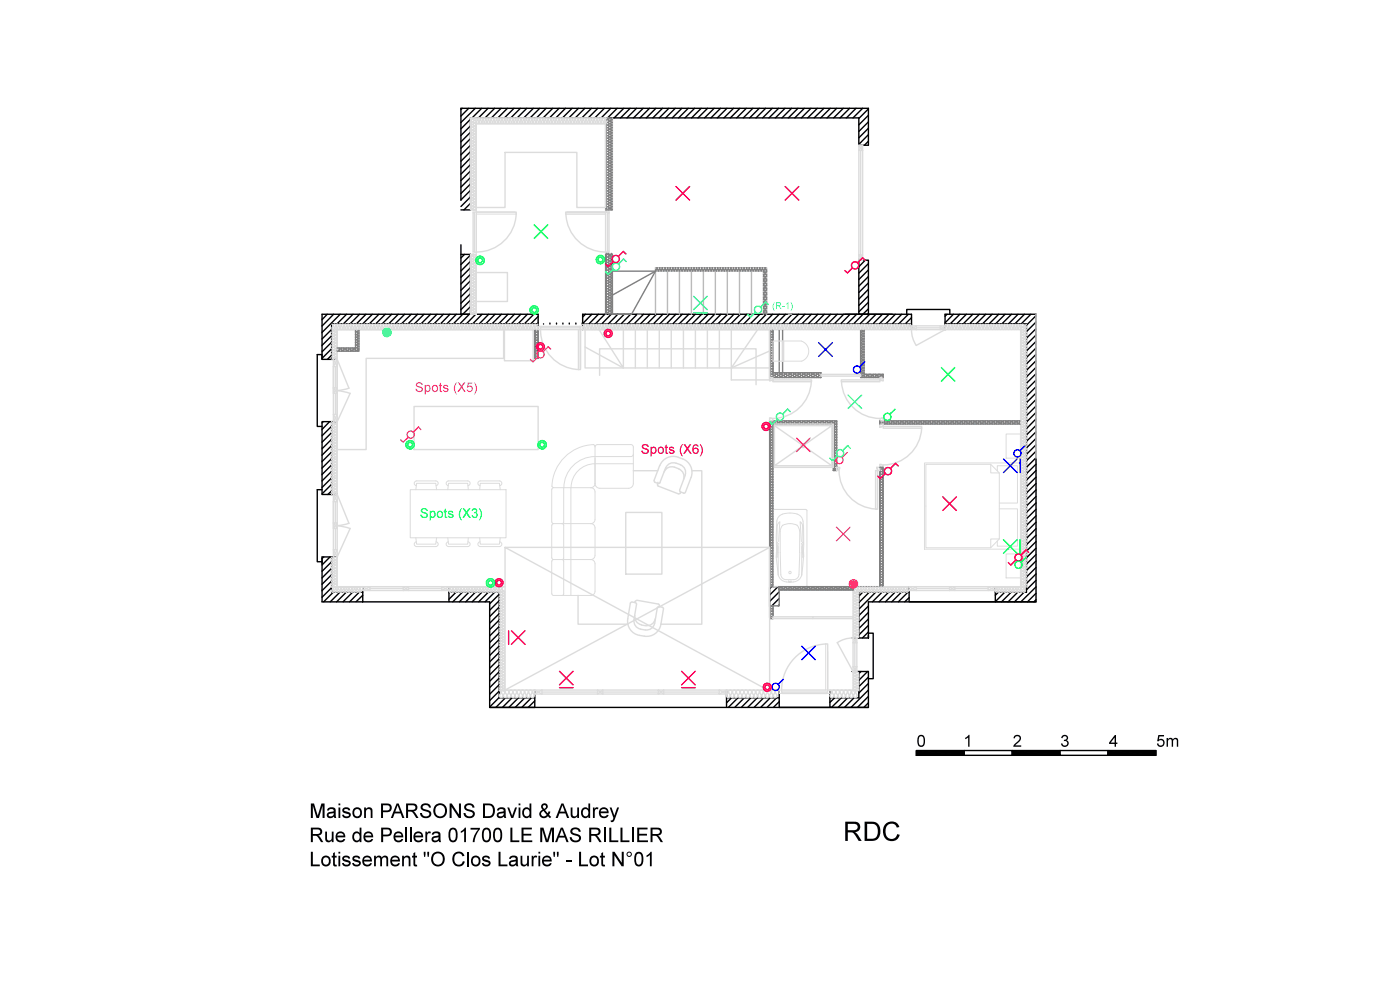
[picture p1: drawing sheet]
<svg xmlns="http://www.w3.org/2000/svg" width="297mm" height="210mm" viewBox="0 0 297 210" stroke-linecap="round" stroke-linejoin="round" font-family="sans-serif">
<g fill="none" stroke="#000" stroke-width=".3">
<path d="M98.1 23l-.3 .2M99.4 23l-1.6 1.6M99.8 39l-2 2.1M99.8 25.3l-2 2M99.8 26.7l-2 2M99.8 28.1l-2 2M99.8 29.4l-2 2M99.8 30.8l-2 2M99.8 32.2l-2 2M99.8 33.5l-2 2.1M99.8 34.9l-2 2M99.8 36.3l-2 2"/>
<path d="M99.8 37.7l-2 2M100.8 23l-3 3M102.2 23l-2 2M103.5 23l-2 2M104.9 23l-2 2M106.3 23l-2 2M107.6 23l-2 2M109 23l-2 2M110.4 23l-2 2M111.8 23l-2.1 2M113.1 23l-2 2M114.5 23l-2 2"/>
<path d="M115.9 23l-2.1 2M117.3 23l-2.1 2M118.6 23l-2 2M120 23l-2.1 2M121.4 23l-2.1 2M122.7 23l-2 2M124.1 23l-2.1 2M125.5 23l-2.1 2M126.8 23l-2 2M128.2 23l-2 2M129.6 23l-2.1 2M130.9 23l-2 2"/>
<path d="M132.3 23l-2 2M133.7 23l-2.1 2M135 23l-2 2M136.4 23l-2 2M137.8 23l-2 2M139.1 23l-2 2M140.5 23l-2 2M141.9 23l-2 2M143.2 23l-2 2M144.6 23l-2 2M146 23l-2 2M147.4 23l-2.1 2"/>
<path d="M148.8 23l-2.1 2M150.1 23l-2 2M151.5 23l-2 2M152.9 23l-2.1 2M154.2 23l-2 2M155.6 23l-2 2M157 23l-2.1 2M158.3 23l-2 2M159.7 23l-2 2M161.1 23l-2.1 2M162.4 23l-2 2M163.8 23l-2 2"/>
<path d="M165.2 23l-2.1 2M166.5 23l-2 2M167.9 23l-2 2M169.3 23l-2 2M170.6 23l-2 2M172 23l-2 2M173.4 23l-2 2M174.8 23l-2.1 2M176.1 23l-2 2M177.5 23l-2 2M178.9 23l-2 2M180.2 23l-2 2"/>
<path d="M181.6 23l-2 2M183 23l-2 2M184.2 23.1l-2 2M184.2 24.5l-2 2M184.2 25.9l-2 2M184.2 27.2l-2 2M184.2 28.6l-2 2M184.2 30l-.8 .8M97.8 42.5v-19.5h86.4v7.8h-2v-5.8h-82.4v17.5M97.8 54h2v12.7M97.8 51.9v14.8M97.8 44.5h2"/>
<path d="M98.5 54l-.7 .7M99.8 40.4l-2 2M99.8 41.8l-2 2M99.8 43.1l-1.4 1.4M99.8 55.4l-2 2.1M99.8 56.8l-2 2M99.8 58.2l-2 2M99.8 44.5h.1M99.8 54.1l-2 2M99.8 59.6l-2 2M182.2 55.2h.1M182.2 55.2h2v11.5h-2z"/>
<path d="M183.5 55.2l-1.3 1.4M184.2 55.9l-2 2M184.2 57.3l-2 2M184.2 58.7l-2 2M68.3 76.2v-1h-1v15.3h1M69.4 66.7l-1.1 1.1M70.4 69.9l-2.1 2M70.4 71.2l-2.1 2.1M70.4 72.6l-2.1 2M70.4 74l-2.1 2M70.4 75.3l-.9 .9M70.8 66.7l-2.5 2.5"/>
<path d="M72.2 66.7l-3.9 3.8M73.5 66.7l-2 2M74.9 66.7l-2.1 2M76.3 66.7l-2.1 2M77.6 66.7l-2 2M79 66.7l-2 2M80.4 66.7l-2 2M81.7 66.7l-2 2M83.1 66.7l-2 2M84.5 66.7l-2 2M85.8 66.7l-2 2M87.2 66.7l-2 2"/>
<path d="M88.6 66.7l-2 2M90 66.7l-2.1 2M91.3 66.7l-2 2M92.7 66.7l-2 2M94.1 66.7l-2.1 2M95.5 66.7l-2.1 2M96.8 66.7l-2 2M99.8 60.9l-2 2.1M99.8 63.7l-2 2M99.8 65.1l-3.7 3.6M99.8 66.4l-2.3 2.3M99.8 62.3l-2 2"/>
<path d="M100.9 66.7l-2 2M102.3 66.7l-2.1 2M103.7 66.7l-2.1 2M105 66.7l-2 2M106.4 66.7l-2.1 2M107.8 66.7l-2.1 2M109.1 66.7l-2 2M110.5 66.7l-2 2M111.9 66.7l-2.1 2M113.2 66.7l-2 2M114.2 70.1v-3.4h-45.9v9.5h3.2M114.2 67.1l-1.6 1.6"/>
<path d="M114.2 68.5l-.2 .2M114.2 68.7h-43.8v7.5M115.3 68.7h.1M116.7 68.7h.1M118.1 68.7h.1M119.4 68.7h.1M120.8 68.7h.1M122.2 68.7h.1M123.5 68.7h.1M123.6 69.9v-3.2h69.8v3.2M123.6 68.7h69.8M124.2 66.7l-.6 .6"/>
<path d="M125.6 66.7l-2 2M127 66.7l-2.1 2M128.3 66.7l-2 2M129.7 66.7l-2.1 2M131.1 66.7l-2.1 2M132.4 66.7l-2 2M133.8 66.7l-2.1 2M135.2 66.7l-2.1 2M136.5 66.7l-2 2M137.9 66.7l-2.1 2M139.3 66.7l-2.1 2M140.6 66.7l-2 2"/>
<path d="M142 66.7l-2.1 2M143.4 66.7l-2.1 2M144.7 66.7l-2 2M146.1 66.7l-2 2M147.5 66.7l-2.1 2M148.8 66.7l-2 2M150.2 66.7l-2 2M151.6 66.7l-2 2M152.9 66.7l-2 2M154.3 66.7l-2 2M155.7 66.7l-2 2M157 66.7l-2 2"/>
<path d="M158.4 66.7l-2 2M159.8 66.7l-2 2M161.2 66.7l-2.1 2M162.6 66.7l-2.1 2M163.9 66.7l-2 2M165.3 66.7l-2.1 2M166.7 66.7l-2.1 2M168 66.7l-2 2M169.4 66.7l-2.1 2M170.8 66.7l-2.1 2M172.1 66.7l-2 2M173.5 66.7l-2.1 2"/>
<path d="M174.9 66.7l-2.1 2M176.2 66.7l-2 2M177.6 66.7l-2.1 2M179 66.7l-2.1 2M180.3 66.7l-2 2M181.7 66.7l-2 2M183.1 66.7l-2 2M184.2 60l-2 2M184.2 61.4l-2 2M184.2 62.8l-2 2M184.2 64.1l-2 2.1M184.2 65.5l-1.2 1.2"/>
<path d="M184.5 66.7l-2.1 2M185.8 66.7l-2 2M187.2 66.7l-2 2M188.6 66.7l-2.1 2M189.9 66.7l-2 2M191.3 66.7l-2 2M192.4 66.7v-1.1h9.1v1.1M192.7 66.7l-2.1 2M193.4 67.4l-1.4 1.3M200.5 69.9v-3.2h19.3v61h-35.6v7.6v-.5M200.5 68.7h17.3v56.9h-6.6M200.9 66.7l-.4 .4"/>
<path d="M202.3 66.7l-1.8 1.8M203.6 66.7l-2 2M205 66.7l-2 2M206.4 66.7l-2.1 2M207.8 66.7l-2.1 2M209.1 66.7l-2 2M210.5 66.7l-2.1 2M211.9 66.7l-2.1 2M213.2 66.7l-2 2M214.6 66.7l-2.1 2M216 66.7l-2.1 2M217.3 66.7l-2 2"/>
<path d="M218.7 66.7l-2 2M219.8 67l-2 2M219.8 68.3l-2 2M219.8 69.7l-2 2M219.8 71.1l-2 2M219.8 72.4l-2 2.1M219.8 73.8l-2 2M219.8 75.2l-2 2M219.8 76.5l-2 2.1M219.8 77.9l-2 2.1M219.8 79.3l-2 2M68.6 89.4l-.3 .3"/>
<path d="M69.9 89.4l-1.6 1.7M70.4 90.4l-2.1 2M70.4 91.8l-2.1 2M70.4 93.2l-2.1 2M70.4 94.5l-2.1 2M70.4 95.9l-2.1 2M70.4 97.3l-2.1 2M70.4 98.6l-2.1 2.1M70.4 100l-2.1 2M70.4 89.4v15.5M71.5 89.4h-3.2v15.5h3.2M219.8 80.6l-2 2.1"/>
<path d="M219.8 82l-2 2.1M219.8 83.4l-2 2M219.8 84.7l-2 2.1M219.8 86.1l-2 2.1M219.8 87.5l-2 2M219.8 88.8l-2 2.1M219.8 90.2l-2 2.1M219.8 91.6l-2 2M219.8 93l-2 2M219.8 94.3l-2 2.1M219.8 95.7l-2 2M219.8 97.1l-2 2"/>
<path d="M219.8 98.5l-2 2M219.8 99.8l-2 2M68.3 103.9h-1v15.3h1M68.7 118.1l-.4 .4M70 118.1l-1.7 1.7M70.4 101.4l-2.1 2M70.4 102.7l-2.1 2.1M70.4 104.1l-.9 .8M70.4 119.2l-2.1 2M70.4 118.1v7.5h6.6M71.5 118.1h-3.2v9.6h26.9M219.8 101.2l-2 2"/>
<path d="M219.8 102.6l-2 2M219.8 103.9l-2 2M219.8 105.3l-2 2M219.8 106.7l-2 2M219.8 108l-2 2.1M219.8 109.4l-2 2.1M219.8 110.8l-2 2M219.8 112.1l-2 2.1M219.8 113.5l-2 2.1M219.8 114.9l-2 2M219.8 116.3l-2 2M219.8 117.6l-2 2.1"/>
<path d="M219.8 119l-2 2M70.4 120.6l-2.1 2M70.4 121.9l-2.1 2M70.4 123.3l-2.1 2M70.4 124.7l-2.1 2M70.7 125.6l-2 2.1M72.1 125.6l-2 2.1M73.4 125.6l-2 2.1M74.8 125.6l-2 2.1M76.2 125.6l-2 2.1M77 126.3l-1.5 1.4M77 127.6l-.1 .1"/>
<path d="M77 124.4v3.3M95.2 124.4v3.3h8.7v22.4M95.2 125.6h10.7v22.4h7.5M95.4 125.6l-.2 .2M96.7 125.6l-1.5 1.5M98.1 125.6l-2.1 2.1M99.5 125.6l-2.1 2.1M100.8 125.6l-2 2.1M102.2 125.6l-2 2.1M103.6 125.6l-2 2.1M104.9 125.6l-2 2.1M105.9 126.1l-2 2"/>
<path d="M105.9 127.4l-2 2M105.9 128.8l-2 2M105.9 130.2l-2 2M105.9 131.5l-2 2M105.9 132.9l-2 2M105.9 134.3l-2 2M105.9 135.6l-2 2.1M105.9 137l-2 2.1M105.9 138.4l-2 2M105.9 139.7l-2 2.1M163.3 124.6v4.1M163.7 124.4l-.4 .5"/>
<path d="M165.1 124.4l-1.8 1.8M165.3 125.5l-2 2.1M165.3 128.3l-.2 .2M165.3 126.9l-1.6 1.6M180.8 135.3h3.4M183 125.6l-.8 .9M184.2 134.3h1v9.7h-1M184.2 128.6l-2 2M184.2 129.9l-2 2.1M184.2 131.3l-2 2M184.2 132.7l-2 2M184.2 134.1l-1.2 1.2"/>
<path d="M184.4 125.6l-2.2 2.2M185.8 125.6l-3.6 3.6M187.1 125.6l-2 2.1M188.5 125.6l-2 2.1M189.9 125.6l-2.1 2.1M191.2 125.6l-2 2.1M192.6 125.6l-2 2.1M192.9 125.6h-10.7v9.7M192.9 124.4v3.3h18.3M192.9 126.8l-1 .9M211.2 124.4v3.3h8.6M211.8 125.6l-.6 .7"/>
<path d="M213.1 125.6l-1.9 2M214.5 125.6l-2 2.1M215.9 125.6l-2 2.1M217.2 125.6l-2 2.1M219.8 120.4l-2 2M219.8 121.7l-2 2.1M219.8 123.1l-2 2M219.8 124.5l-3.2 3.2M219.8 125.8l-1.8 1.9M219.8 127.2l-.5 .5M103.9 150.1h80.3M105.9 141.1l-2 2.1"/>
<path d="M105.9 142.5l-2 2M105.9 143.8l-2 2.1M105.9 145.2l-2 2.1M105.9 146.6l-2 2M105.9 147.9l-2 2.1M107.2 148l-2 2.1M108.6 148l-2 2.1M110 148l-2.1 2.1M111.3 148l-2 2.1M112.7 148l-2 2.1M113.4 146.6v3.5h-9.5M113.4 148.7l-1.4 1.4"/>
<path d="M113.4 150v.1M154.1 148h11.2M154.1 146.6v3.5M155.2 148l-1.1 1.1M156.5 148l-2 2.1M157.9 148l-2 2.1M159.3 148l-2 2.1M160.6 148l-2 2.1M162 148l-2 2.1M163.4 148l-2 2.1M164.8 148l-2.1 2.1M165.3 146.6v3.5h10.8"/>
<path d="M165.3 148.8l-1.2 1.3M176.1 146.6v3.5h8.1M177.1 148l-1 1M178.5 148l-2.1 2.1M179.8 148l-2 2.1M180.8 142.4h3.4v7.7M181.2 148l-2.1 2.1M182.2 142.4v5.6h-6.1M182.7 142.4l-.5 .5M184.1 142.4l-1.9 1.9M184.2 143.6l-2 2.1M184.2 145l-2 2"/>
<path d="M184.2 146.4l-3.7 3.7M184.2 147.7l-2.3 2.4M184.2 149.1l-.9 1"/>
</g>
<g fill="none" stroke="#dcdcdc" stroke-width=".3">
<path d="M100.4 45.2v8.1M100.7 45v8.5M101 45h8.5a8.4 8.4 0 0 1-8.5 8.5M101 45.4v8.1M70.7 77.8v5.6h.8v-1.1h-.8l.8 1.1M70.7 77.8v10.1l.8 1.5M70.8 75.4l-.4 .2 .1 .3h.3l.4-.2M70.8 72.6l-.4 .1 .1 .3h.3l.4-.2M70.8 71.4l-.4 .2 .1 .2 .3 .1 .4-.2M70.8 75.3h-.3l.1-.4 .6 .2-.4 .2 .4 .3M70.8 74.7h-.3l.1-.4 .6 .2-.4 .3M70.8 72.5l-.3-.1 .1-.4 .6 .2-.4 .3 .4 .3"/>
<path d="M70.8 71.4l.4 .2M71.2 77.8v4.5M71.2 76.2l-.4-.2-.4 .2M71.2 73.4l-.4 .2 .4 .3-.5 .3-.3-.3 .4-.2M71.2 73.4l-.6-.3-.1 .4 .3 .1M71.2 70.5l-.4 .3 .4 .3-.5 .2-.3-.3 .4-.2M71.2 70.5l-.6-.3-.1 .5h.3M71.2 69.9l-.5 .3-.3-.3M71.2 75.7l.3 .1v.2l-.3 .2M71.2 75.1l.3 .2v.2l-.3 .1M71.2 74.5l.3 .2v.2l-.3 .1M71.2 74l.3 .1v.2l-.3 .2"/>
<path d="M71.2 73.4l.3 .1v.2l-.3 .2M71.2 72.8l.3 .1v.2l-.3 .2M71.2 72.3l.3 .1v.2l-.3 .1M71.2 71.7l.3 .1v.2l-.3 .2M71.2 71.1l.3 .1v.2l-.3 .2M71.2 70.5l.3 .1v.2l-.3 .2M71.2 70l.3 .1v.2l-.3 .2M71.5 76.2v1.6h-.8v-1.6l.8 1.6v10.1l-.8 1.5v-1.5h.8v1.5M71.5 76.2l2.5 6.1-2.5 .5M71.5 76.2l-.8 1.6M114.2 69.9h-42.7v6.3M123.6 69.9h69.8"/>
<path d="M174.2 79.4h8.4v.4h-8.4zM193.4 69.1h1v.8h-1zM193.4 69.1l1 .8h5.1l1-.8M193.4 69.9l1-.8h5.1l1 .8M193.4 70l.2 1.7 .8 1.6M194.4 69.5h5.1M199.5 69.1h1v.8h-1zM200.5 69.9h16v54.5h-5.3M200.5 69.9l-6.1 3.4M71.2 83.4v4.5M71.5 89.4v15.5M71.5 82.3l-.8 1.1"/>
<path d="M71.6 82.9l2.7 .5M74.3 83.4l-2.8 6M163.3 80.1h.6v.5l-.6 .2zM163.3 88.6l.6 .2v.5h-.6zM163.9 80.6h8.3v.4h-8.3zM164 89.9h12.8v9.2h-12.8zM164.3 90.3h12.2l-12.2 8.5zM164.3 98.8h12.2M164.3 90.3l12.2 8.5M172.1 81a8.2 8.2 0 0 1-8.2 7.8M176.5 90.3v8.5M177.5 99.1h.6l-.1 .7h-.5z"/>
<path d="M178 99.8a8.2 8.2 0 0 0 7.8 8.2M178.5 80.6h8.2v.4h-8.2zM178.5 81a8.2 8.2 0 0 0 8.2 7.8M185.8 99.8h.4v8.2h-.4zM186 99.1h.6v.7h-.4zM186.6 89.9h.8v.6l-.8 .1zM186.6 98.5l.8 .1v.5h-.8zM186.7 80.1h.7v.7l-.7-.2zM186.7 88.8l.7-.2v.7h-.7zM187.4 90.5h8.1v.3h-8.1zM195.5 90.8a8.2 8.2 0 0 1-8.1 7.8M70.7 106.4v5.7h.8v-1.2h-.8l.8 1.2"/>
<path d="M70.7 106.4v10.2l.8 1.5M71.2 106.4v4.5M71.2 112.1v4.5M71.5 104.9v1.5h-.8v-1.5l.8 1.5v10.2l-.8 1.5v-1.5h.8v1.5M71.5 104.9l2.5 6.1-2.5 .5M71.5 118.1v6.3h5.5M71.5 104.9l-.8 1.5M71.5 110.9l-.8 1.2M71.6 111.5l2.7 .6M74.3 112.1l-2.8 6M77 124.4h1.5v.9h-1.5zM77 125.3l1.5-.9h15.2l1.5 .9"/>
<path d="M77 124.4l1.5 .9h7M78.5 124.8h7M85.5 124.4v.9l1.1-.9v.9zM86.6 124.8h7.1M93.7 124.4h1.5v.9h-1.5zM95.2 124.4l-1.5 .9h-8.2M95.2 124.4h11.9v22h6.3M106 125.3l.3 .3 .6-.3 .2 .4-.3 .1M106.4 138.3l-.4 .2 .3 .3 .5-.3-.4-.3 .5-.2 .2 .3-.3 .2M106.4 137.7l-.4 .3 .4 .2M106.4 137.2l-.4 .2 .4 .2M106.4 136l-.4 .2 .1 .2 .3 .1 .4-.2 .3 .1v.2l-.3 .2"/>
<path d="M106.4 134.3l-.4 .2 .3 .3 .5-.3-.4-.3 .5-.2 .2 .3-.3 .2M106.4 133.7l-.4 .2 .4 .3M106.4 133.1l-.4 .3 .4 .2M106.4 131.4l-.4 .2 .3 .3 .5-.3-.4-.3 .5-.2 .2 .3-.3 .2M106.4 129.1l-.4 .2 .1 .2 .3 .1 .4-.2 .3 .1v.2l-.3 .2M106.4 127.4l-.4 .2 .3 .3 .5-.3-.4-.3 .5-.2 .2 .3-.3 .2M106.4 126.8l-.4 .2 .4 .3M106.4 126.2l-.4 .3 .4 .2M106.4 137.1l-.4-.3 .2-.2 .6 .2-.4 .3 .4 .3-.4 .3 .6 .2 .1-.3-.3-.1M106.4 130.2l-.4-.3 .2-.2 .6 .2-.4 .3 .4 .3-.5 .3-.3-.3 .4-.2M106.4 138.8l.4 .3-.5 .3-.3-.3 .4-.2M106.4 135.4l.5-.3 .2 .3-.3 .2"/>
<path d="M106.4 131.9l.4 .3-.5 .3-.3-.3 .4-.2M106.4 128.5l.5-.3 .2 .3-.3 .2M106.8 133.4l-.4 .3 .6 .2 .1-.3-.3-.2M106.8 126.5l-.4 .3 .6 .2 .1-.3-.3-.2M106.8 139.7l.3 .2-.1 .3-.6-.2 .4-.3-.6-.2-.2 .2 .4 .2M106.8 139.1l.3 .2v.2l-.3 .1M106.8 138.6l.3 .1v.2l-.3 .2M106.8 136.9l.3 .1v.2l-.3 .1M106.8 135.7l.3 .1-.1 .4-.6-.2 .4-.3-.6-.3-.2 .3 .4 .2M106.8 134.6l.3 .1-.1 .3-.6-.2-.4 .2 .1 .3h.3M106.8 132.8l.3 .2-.1 .3-.6-.2 .4-.3-.6-.2-.2 .2 .4 .2M106.8 132.2l.3 .2v.2l-.3 .1"/>
<path d="M106.8 131.7l.3 .1v.2l-.3 .2M106.8 130.6l.3 .1-.1 .3-.6-.2-.4 .2 .1 .2 .3 .1M106.8 130l.3 .1v.2l-.3 .1M106.8 128.8l.3 .1-.1 .4-.6-.2 .4-.3-.6-.3-.2 .3 .4 .2M106.8 127.7l.3 .1-.1 .3-.6-.2-.4 .2 .1 .3h.3M106.8 125.9l.3 .2-.1 .3-.6-.2 .4-.3-.6-.2-.2 .2 .4 .2M133.2 131.3a3.2 3.2 0 0 0 3.5 3.6 3 3 0 0 0 3.5-2.4M134.1 127.7l-.4 .3M134.1 127.7l.7 .1M134.5 131.5a1.69 1.69 0 0 0 1.4 1.9M134.7 130.6a1.69 1.69 0 0 0 1.4 1.9M134.7 127.8h.1"/>
<path d="M134.8 127.8l.2 .4M135.1 127.4l-.2 .1-.2 .3M135.9 133.5l1 .1M136.1 132.6l1 .1M138.9 132.2a1.69 1.69 0 0 1-2 1.4M139 131.3a1.69 1.69 0 0 1-2 1.4M139.4 128.9l.4-.2 .8 .2 .1 .3M139.7 128.1l.2 .2v.4M177.6 136.3l3.4 6.1M180.8 124.4h12.1M180.9 135.3l-1.7 .3-1.6 .7M181 135.3h.8v1h-.8z"/>
<path d="M181 124.4v10.9M181 135.3l.8 1v5.1l-.8 1M181.3 136.3v5.1M181.8 135.3l-.8 1v5.1l.8 1M192.9 124.4h1.5v.9h-1.5zM192.9 125.3l1.5-.9h15.2l1.6 .9M192.9 124.4l1.5 .9h7.1M194.4 124.8h7.1M201.5 124.4v.9l1.1-.9v.9zM202.6 124.8h7M209.6 124.4h1.6v.9h-1.6zM211.2 124.4l-1.6 .9h-8.1"/>
<path d="M106.4 145.2l-.4 .2 .3 .3 .5-.3-.4-.3 .5-.2 .2 .3-.3 .2M106.4 144.6l-.4 .3 .4 .2M106.4 144.1l-.4 .2 .4 .2M106.4 142.9l-.4 .2 .1 .2 .3 .1 .4-.2 .3 .1v.2l-.3 .2M106.4 142.3l-.4 .2 .3 .3 .5-.2-.4-.3 .5-.3 .2 .3-.3 .2M106.4 141.2l-.4 .2 .3 .3 .5-.3-.4-.3 .5-.2 .2 .3-.3 .2M106.4 140l-.4 .2 .1 .3h.3l.4-.2 .3 .1v.2l-.3 .2M106.4 146.3l.5-.3 .2 .4-.3 .1M106.8 146.6l-.4-.3-.4 .3M106.8 144.3l-.4 .3 .6 .2 .1-.3-.3-.1M106.8 140.8l-.6-.2-.1 .4 .3 .1M106.8 145.5l.3 .1-.1 .4-.6-.2-.4 .1 .1 .3h.3"/>
<path d="M106.8 143.8l.3 .1-.1 .3-.6-.2 .4-.3-.6-.2-.2 .2 .4 .3M106.8 142.6l.3 .1-.1 .4-.6-.2M106.8 141.5l.3 .1-.1 .3-.6-.2-.4 .2 .1 .3h.3M113.4 146.4h1.6v.8h-1.6zM113.4 146.4l1.6 .8h11.8v-.8h-11.8l-1.6 .8M115 146.8h11.8M126.8 146.4h1.1v.8h-1.1l1.1-.8h11.8v.8h-11.8zM127.9 146.8h11.8M139.7 146.4h1.1v.8h-1.1l1.1-.8h11.8v.8h-11.8zM140.8 146.8h11.8M165.3 146.4h-11.2l-1.5 .8h1.5v-.8h-1.5l1.5 .8M165.8 146.8h9.6"/>
<path d="M165.9 147.1h9.5M175.2 146.4h-9.4a9.8 9.8 0 0 1 9.8-9.8v9.8M181 141.4h.8v1h-.8zM181 142.4v4h-4.9"/>
<circle cx="170.4" cy="94.5" r=".42"/>
</g>
<g fill="none" stroke="#808080" stroke-width=".3">
<path d="M113.4 75.8l.3 .2M113.4 72.4h.1M113.4 70.2h.1M113.4 70.8h.1M113.4 71.3h.1M113.4 71.9h.1M113.4 73h.1M113.4 73.6h.1M113.4 74.1h.1M113.4 74.7h.1M113.4 75.3h.1M113.5 75.3l.2 .2"/>
<path d="M113.5 74.7l.2 .3M113.5 74.1l.2 .3M113.5 73.6l.2 .3M113.5 73l.2 .3M113.5 72.4l.2 .3M113.5 71.9l.2 .3M113.5 71.3l.2 .3M113.5 70.8l.2 .2M113.5 70.2l.2 .3M113.7 70.5h.3M113.7 71h.3M113.7 71.6h.3"/>
<path d="M113.7 72.2h.3M113.7 72.7h.3M113.7 73.3h.3M113.7 73.9h.3M113.7 74.4h.3M113.7 75h.3M113.7 75.5h.3M113.7 69.9l-.2 .3M113.7 70.5l-.2 .3M113.7 71l-.2 .3M113.7 71.6l-.2 .3M113.7 72.2l-.2 .2"/>
<path d="M113.7 72.7l-.2 .3M113.7 73.3l-.2 .3M113.7 73.9l-.2 .2M113.7 74.4l-.2 .3M113.7 75l-.2 .3M113.7 75.5l-.2 .3M114 75.5l.2 .2M114 75l.2 .2M114 74.4l.2 .2M114 73.9l.2 .2M114 73.3l.2 .2M114 72.7l.2 .2"/>
<path d="M114 72.2l.2 .2M114 71.6l.2 .2M114 71l.2 .3M114 70.5l.2 .2M114 69.9l.2 .2M114.2 70.3l-.2 .2M114.2 70.8l-.2 .2M114.2 71.4l-.2 .2M114.2 72l-.2 .2M114.2 72.5l-.2 .2M114.2 73.1l-.2 .2M114.2 73.6l-.2 .3"/>
<path d="M114.2 74.2l-.2 .2M114.2 74.7l-.2 .3M114.2 75.3l-.2 .2M114.2 75.8l-.2 .2M163.3 70.1h.1M163.3 70.7h.1M163.3 71.2h.1M163.3 71.8h.1M163.3 72.4h.1M163.3 72.9h.1M163.3 73.5h.1M163.3 74h.1"/>
<path d="M163.3 74.6h.1M163.3 75.2h.1M163.3 75.7h.1M163.3 76.3h.1M163.3 76.8h.1M163.3 77.4h.1M163.3 78h.1M163.3 78.5h.1M163.3 79.1h.1M163.3 79.6h.1M163.4 79.6l.2 .3M163.4 79.1l.2 .3"/>
<path d="M163.4 78.5l.2 .3M163.4 76.8l.2 .3M163.4 76.3l.2 .3M163.4 74l.2 .3M163.4 71.8l.2 .3M163.4 75.2l.2 .2M163.4 78l.2 .2M163.4 77.4l.2 .3M163.4 75.7l.2 .3M163.4 74.6l.2 .3M163.4 73.5l.2 .3M163.4 72.9l.2 .3"/>
<path d="M163.4 72.4l.2 .2M163.4 71.2l.2 .3M163.4 70.7l.2 .3M163.4 70.1l.2 .3M163.5 69.9l-.1 .2M163.6 70.4h.3M163.6 71h.3M163.6 71.5h.3M163.6 72.1h.3M163.6 72.6h.3M163.6 73.2h.3M163.6 73.8h.3"/>
<path d="M163.6 74.3h.3M163.6 74.9h.3M163.6 75.4h.3M163.6 76h.3M163.6 76.6h.3M163.6 77.1h.3M163.6 77.7h.3M163.6 78.2h.3M163.6 78.8h.3M163.6 79.4h.3M163.6 79.9h.3M163.6 70.4l-.2 .3"/>
<path d="M163.6 71l-.2 .2M163.6 71.5l-.2 .3M163.6 72.1l-.2 .3M163.6 72.6l-.2 .3M163.6 73.2l-.2 .3M163.6 73.8l-.2 .2M163.6 74.3l-.2 .3M163.6 74.9l-.2 .3M163.6 75.4l-.2 .3M163.6 76l-.2 .3M163.6 76.6l-.2 .2M163.6 77.1l-.2 .3"/>
<path d="M163.6 77.7l-.2 .3M163.6 78.2l-.2 .3M163.6 78.8l-.2 .3M163.6 79.4l-.2 .2M163.6 79.9l-.1 .2M163.9 78.8l.1 .1M163.9 79.9l.1 .2M163.9 79.4l.2 .2M163.9 78.2l.1 .1M163.9 77.7l.1 .1M163.9 77.1l.1 .1M163.9 76.6l.1 .1"/>
<path d="M163.9 76l.1 .1M163.9 75.4l.1 .2M163.9 74.9l.1 .1M163.9 74.3l.1 .2M163.9 73.8l.1 .1M163.9 73.2l.1 .2M163.9 72.6l.1 .2M163.9 72.1l.1 .1M163.9 71.5l.1 .2M163.9 71l.1 .1M163.9 70.4l.1 .2M163.9 69.9l.1 .1"/>
<path d="M164 70.3l-.1 .1M164 70.9l-.1 .1M164 71.4l-.1 .1M164 72l-.1 .1M164 72.5l-.1 .1M164 73.1l-.1 .1M164 73.6l-.1 .2M164 74.2l-.1 .1M164 74.7l-.1 .2M164 75.3l-.1 .1M164 75.8l-.1 .2M164 76.4l-.1 .2"/>
<path d="M164 77l-.1 .1M164 77.5l-.1 .2M164 78.1l-.1 .1M164 78.6l-.1 .2M164.1 79.6h.3M164.1 79.1l-.2 .3M164.1 79.6l-.2 .3M164.4 79.6l.1 .3M164.4 79.1l.1 .3M164.5 79.4h.4M164.5 79.9h.4M164.5 79.4l-.1 .2"/>
<path d="M164.5 79.9v.2M164.9 79.9l.1 .2M164.9 79.4l.2 .2M165 79.1l-.1 .3M165.1 79.6h.2M165.1 79.6l-.2 .3M165.3 69.9v9.2M165.3 79.6l.2 .3M165.3 79.1l.2 .3M165.5 79.4h.4M165.5 79.9h.4M165.5 79.4l-.2 .2"/>
<path d="M165.5 79.9l-.1 .2M165.9 79.9v.2M165.9 79.4l.1 .2M166 79.6h.3M166 79.6l-.1 .3M166 69.9v9.2l-.1 .3M166.3 79.6l.2 .3M166.3 79.1l.2 .3M166.5 79.4h.3M166.5 79.9h.3M166.5 79.4l-.2 .2M166.5 79.9l-.1 .2"/>
<path d="M166.8 79.9l.1 .2M166.8 79.4l.2 .2M167 79.6h.3M167 79.1l-.2 .3M167 79.6l-.2 .3M167.3 79.6l.2 .3M167.3 79.1l.2 .3M167.5 79.4h.3M167.5 79.9h.3M167.5 79.4l-.2 .2M167.5 79.9l-.2 .2M167.8 79.9l.1 .2"/>
<path d="M167.8 79.4l.1 .2M167.9 79.6h.4M167.9 79.1l-.1 .3M167.9 79.6l-.1 .3M168.3 79.6l.1 .3M168.3 79.1l.1 .3M168.4 79.4h.3M168.4 79.9h.3M168.4 79.4l-.1 .2M168.4 79.9l-.1 .2M168.7 79.4l.2 .2M168.7 79.9l.2 .2"/>
<path d="M168.9 79.6h.3M168.9 79.1l-.2 .3M168.9 79.6l-.2 .3M169.2 79.6l.2 .3M169.2 79.1l.2 .3M169.4 79.4h.3M169.4 79.9h.3M169.4 79.4l-.2 .2M169.4 79.9l-.1 .2M169.7 79.4l.2 .2M169.7 79.9l.1 .2M169.9 79.6h.3"/>
<path d="M169.9 79.1l-.2 .3M169.9 79.6l-.2 .3M170.2 79.6l.1 .3M170.2 79.1l.1 .3M170.3 79.4h.4M170.3 79.9h.4M170.3 79.4l-.1 .2M170.3 79.9v.2M170.7 79.9l.1 .2M170.7 79.4l.1 .2M170.8 79.6h.3M170.8 79.1l-.1 .3"/>
<path d="M170.8 79.6l-.1 .3M171.1 79.6l.2 .3M171.2 79.1l.1 .3M171.3 79.4h.4M171.3 79.9h.4M171.3 79.4l-.2 .2M171.3 79.9l-.1 .2M171.7 79.9v.2M171.7 79.4l.1 .2M171.8 79.6h.3M171.8 79.1l-.1 .3M171.8 79.6l-.1 .3"/>
<path d="M172.1 79.6l.2 .3M172.1 79.1l.2 .3M172.3 79.4l-.2 .2M172.3 79.4h.3M172.3 79.9h.3M172.3 79.9l-.1 .2M172.6 79.4l.2 .2M172.6 79.9l.1 .2M172.8 79.1l-.2 .3M172.8 79.6h.3M172.8 79.6l-.2 .3M173.1 79.6l.2 .3"/>
<path d="M173.1 79.1l.2 .3M173.3 79.4h.3M173.3 79.9h.3M173.3 79.4l-.2 .2M173.3 79.9l-.2 .2M173.6 79.9l.1 .2M173.6 79.4l.1 .2M173.7 79.6h.4M173.7 79.1l-.1 .3M173.7 79.6l-.1 .3M174.1 79.6l.1 .1M174.1 79.1l.1 .1"/>
<path d="M174.2 79.5l-.1 .1M182.6 70.5h.2M182.6 71h.2M182.6 71.6h.2M182.6 72.2h.2M182.6 72.7h.2M182.6 73.3h.2M182.6 73.9h.2M182.6 74.4h.2M182.6 75h.2M182.6 75.5h.2M182.6 76.1h.2"/>
<path d="M182.6 76.7h.2M182.6 77.2h.2M182.6 77.8h.2M182.6 78.3h.2M182.6 78.9h.2M182.6 79.4h.2M182.6 80h.2M182.8 80v.1M182.8 79.4l.2 .3M182.8 78.9l.2 .3M182.8 78.3l.2 .3M182.8 77.8l.2 .3"/>
<path d="M182.8 77.2l.2 .3M182.8 76.7l.2 .2M182.8 76.1l.2 .3M182.8 75.5l.2 .3M182.8 75l.2 .3M182.8 74.4l.2 .3M182.8 73.9l.2 .2M182.8 73.3l.2 .3M182.8 72.7l.2 .3M182.8 72.2l.2 .2M182.8 71.6l.2 .3M182.8 71l.2 .3"/>
<path d="M182.8 70.5l.2 .3M182.8 69.9l.2 .3M183 73l-.2 .3M183 72.4h.3M183 77.5h.3M183 70.2h.3M183 70.8h.3M183 71.3h.3M183 71.9h.3M183 73h.3M183 73.6h.3M183 74.1h.3"/>
<path d="M183 74.7h.3M183 75.3h.3M183 75.8h.3M183 76.4h.3M183 76.9h.3M183 78.1h.3M183 78.6h.3M183 79.2h.3M183 79.7h.3M183 70.2l-.2 .3M183 70.8l-.2 .2M183 71.3l-.2 .3"/>
<path d="M183 71.9l-.2 .3M183 72.4l-.2 .3M183 73.6l-.2 .3M183 74.1l-.2 .3M183 74.7l-.2 .3M183 75.3l-.2 .2M183 75.8l-.2 .3M183 76.4l-.2 .3M183 76.9l-.2 .3M183 77.5l-.2 .3M183 78.1l-.2 .2M183 78.6l-.2 .3"/>
<path d="M183 79.2l-.2 .2M183 79.7l-.2 .3M183.3 79.7l.1 .3M183.3 79.2h.1M183.3 78.6h.1M183.3 78.1h.1M183.3 77.5h.1M183.3 76.9h.1M183.3 76.4h.1M183.3 75.8h.1M183.3 75.3h.1M183.3 74.7h.1"/>
<path d="M183.3 74.1v.1M183.3 73.6h.1M183.3 73v.1M183.3 72.4v.1M183.3 71.9h.1M183.3 71.3v.1M183.3 70.8h.1M183.3 70.2v.1M183.3 70.2h.1M183.3 70.7v.1M183.3 71.3h.1M183.3 71.8v.1"/>
<path d="M183.3 72.4h.1M183.3 73h.1M183.3 73.5v.1M183.3 74.1h.1M183.3 74.6v.1M183.3 75.2v.1M183.3 76.3v.1M183.3 77.4v.1M183.3 78v.1M183.3 79.1v.1M183.4 79.4h.4M183.4 80h.4"/>
<path d="M183.4 79.4h.1M183.4 79.4l-.1 .3M183.4 80v.1M183.8 80v.1M183.8 79.4l.1 .3M183.8 79.4h.1M183.9 79.7l-.1 .3M183.9 79.7h.3M184.2 79.7l.2 .3M184.4 79.4h.3M184.4 80h.3M184.4 79.4h.1"/>
<path d="M184.4 79.4l-.2 .3M184.4 80v.1M184.7 80l.1 .1M184.7 79.4l.2 .3M184.7 79.4h.1M184.9 79.7h.3M184.9 79.7l-.2 .3M185.2 79.7l.2 .3M185.3 79.4h.1M185.4 79.4h.3M185.4 80h.3M185.4 79.4l-.2 .3"/>
<path d="M185.4 80l-.1 .1M185.7 80l.1 .1M185.7 79.4l.1 .3M185.7 79.4h.1M185.8 79.7h.4M185.8 79.7l-.1 .3M186.2 79.7l.1 .3M186.3 79.4h.1M186.3 79.4h.3M186.3 80h.3M186.3 79.4l-.1 .3M186.3 80v.1"/>
<path d="M186.6 80l.1 .1M186.6 79.4l.2 .3M186.7 79.4h-.1M186.8 79.7l-.2 .3M186.8 79.7h.3M187.1 79.7l.2 .3M187.3 79.4h.1M187.3 80h.1M187.3 79.4l-.2 .3M187.3 80l-.1 .1M187.4 79.4h-4.1v-9.5h-.7v10.2h4.8M163.3 80.1h10.9v-1h-10.2v-9.2h-.7v10.4"/>
<path d="M163.3 99.2h.1M163.3 99.8h.1M163.3 89.7h.1M163.3 90.2h.1M163.3 90.8h.1M163.3 91.4h.1M163.3 91.9h.1M163.3 92.5h.1M163.3 93h.1M163.3 93.6h.1M163.3 94.2h.1M163.3 94.7h.1"/>
<path d="M163.3 95.3h.1M163.3 95.8h.1M163.3 96.4h.1M163.3 97h.1M163.3 97.5h.1M163.3 98.1h.1M163.3 98.6h.1M163.3 89.1v35.5M163.4 99.8l.2 .2M163.4 99.2l.2 .3M163.4 98.6l.2 .3M163.4 98.1l.2 .3"/>
<path d="M163.4 97.5l.2 .3M163.4 97l.2 .2M163.4 96.4l.2 .3M163.4 95.8l.2 .3M163.4 95.3l.2 .3M163.4 94.7l.2 .3M163.4 94.2l.2 .2M163.4 93.6l.2 .3M163.4 93l.2 .3M163.4 92.5l.2 .3M163.4 91.9l.2 .3M163.4 91.4l.2 .2"/>
<path d="M163.4 90.8l.2 .3M163.4 90.2l.2 .3M163.4 89.7l.2 .3M163.5 89.3l.1 .1M163.6 99.5h.3M163.6 89.4h.3M163.6 90h.3M163.6 90.5h.3M163.6 91.1h.3M163.6 91.6h.3M163.6 92.2h.3M163.6 92.8h.3"/>
<path d="M163.6 93.3h.3M163.6 93.9h.3M163.6 94.4h.3M163.6 95h.3M163.6 95.6h.3M163.6 96.1h.3M163.6 96.7h.3M163.6 97.2h.3M163.6 97.8h.3M163.6 98.4h.3M163.6 98.9h.3M163.6 89.4l-.2 .3"/>
<path d="M163.6 90l-.2 .2M163.6 90.5l-.2 .3M163.6 91.1l-.2 .3M163.6 91.6l-.2 .3M163.6 92.2l-.2 .3M163.6 92.8l-.2 .2M163.6 93.3l-.2 .3M163.6 93.9l-.2 .3M163.6 94.4l-.2 .3M163.6 95l-.2 .3M163.6 95.6l-.2 .2M163.6 96.1l-.2 .3"/>
<path d="M163.6 96.7l-.2 .3M163.6 97.2l-.2 .3M163.6 97.8l-.2 .3M163.6 98.4l-.2 .2M163.6 98.9l-.2 .3M163.6 99.5l-.2 .3M163.9 89.4l.1-.1h13.5v10.5h-.7v-9.9h-12.9M163.9 99.5v.1M163.9 98.9v.1M163.9 98.4v.1M163.9 97.8v.1M163.9 97.2v.2"/>
<path d="M163.9 96.7v.1M163.9 96.1v.1M163.9 95.6v.1M163.9 95v.1M163.9 94.4v.2M163.9 93.9v.1M163.9 93.3v.1M163.9 92.8v.1M163.9 92.2v.1M163.9 91.6v.2M163.9 91.1v.1M163.9 90.5v.1"/>
<path d="M163.9 90v.1M163.9 89.4l.2 .3M163.9 90.5h.1M163.9 91v.1M163.9 91.6h.1M163.9 92.1v.1M163.9 92.7v.1M163.9 93.2v.1M163.9 93.8v.1M163.9 94.3v.1M163.9 94.9v.1M163.9 95.5v.1"/>
<path d="M163.9 96v.1M163.9 96.6v.1M163.9 97.1v.1M163.9 97.7v.1M163.9 98.3v.1M163.9 98.8v.1M163.9 99.4v.1M163.9 99.9v.1M164.1 89.7h.3M164.1 89.7l-.2 .3M164.4 89.7l.1 .2M164.5 89.3v.1"/>
<path d="M164.5 89.4h.4M164.5 89.4l-.1 .3M164.9 89.4l.2 .3M165 89.3l-.1 .1M165.1 89.7h.2M165.1 89.7l-.2 .2M165.3 89.7l.2 .2M165.4 89.3l.1 .1M165.5 89.4h.4M165.5 89.4l-.2 .3M165.9 89.4l.1 .3M165.9 89.3v.1"/>
<path d="M166 89.7h.3M166 89.7l-.1 .2M166.3 89.7l.2 .2M166.4 89.3l.1 .1M166.5 89.4h.3M166.5 89.4l-.2 .3M166.8 89.4l.2 .3M166.9 89.3l-.1 .1M167 89.7h.3M167 89.7l-.2 .2M167.3 89.7l.2 .2M167.3 89.3l.2 .1"/>
<path d="M167.5 89.4h.3M167.5 89.4l-.2 .3M167.8 89.4l.1 .3M167.9 89.3l-.1 .1M167.9 89.7h.4M167.9 89.7l-.1 .2M168.3 89.7l.1 .2M168.3 89.3l.1 .1M168.4 89.4h.3M168.4 89.4l-.1 .3M168.7 89.4l.2 .3M168.9 89.3l-.2 .1"/>
<path d="M168.9 89.7h.3M168.9 89.7l-.2 .2M169.2 89.7l.2 .2M169.3 89.3l.1 .1M169.4 89.4h.3M169.4 89.4l-.2 .3M169.7 89.4l.2 .3M169.8 89.3l-.1 .1M169.9 89.7h.3M169.9 89.7l-.2 .2M170.2 89.7l.1 .2M170.3 89.3v.1"/>
<path d="M170.3 89.4h.4M170.3 89.4l-.1 .3M170.7 89.4l.1 .3M170.8 89.3l-.1 .1M170.8 89.7h.3M170.8 89.7l-.1 .2M171.1 89.7l.2 .2M171.2 89.3l.1 .1M171.3 89.4h.4M171.3 89.4l-.2 .3M171.7 89.4l.1 .3M171.7 89.3v.1"/>
<path d="M171.8 89.7h.3M171.8 89.7l-.1 .2M172.1 89.7l.2 .2M172.2 89.3l.1 .1M172.3 89.4h.3M172.3 89.4l-.2 .3M172.6 89.4l.2 .3M172.7 89.3l-.1 .1M172.8 89.7h.3M172.8 89.7l-.2 .2M173.1 89.7l.2 .2M173.2 89.3l.1 .1"/>
<path d="M173.3 89.4h.3M173.3 89.4l-.2 .3M173.6 89.4l.1 .3M173.7 89.3l-.1 .1M173.7 89.7h.4M173.7 89.7l-.1 .2M174.1 89.7l.1 .2M174.2 89.3v.1M174.2 89.4h.4M174.2 89.4l-.1 .3M174.6 89.4l.1 .3M174.7 89.3l-.1 .1"/>
<path d="M174.7 89.7h.3M174.7 89.7l-.1 .2M175 89.7l.2 .2M175.1 89.3l.1 .1M175.2 89.4h.3M175.2 89.4l-.2 .3M175.5 89.4l.2 .3M175.6 89.3l-.1 .1M175.7 89.7h.3M175.7 89.7l-.2 .2M176 89.7l.1 .2M176.1 89.3l.1 .1"/>
<path d="M176.2 89.4h.3M176.2 89.4l-.2 .3M176.5 89.4l.1 .3M176.6 89.3l-.1 .1M176.6 89.7h.4M176.6 89.7l-.1 .2M176.8 99.2h.2M176.8 99.8h.2M176.8 90.2h.2M176.8 90.8h.2M176.8 91.4h.2M176.8 91.9h.2"/>
<path d="M176.8 92.5h.2M176.8 93h.2M176.8 93.6h.2M176.8 94.2h.2M176.8 94.7h.2M176.8 95.3h.2M176.8 95.8h.2M176.8 96.4h.2M176.8 97h.2M176.8 97.5h.2M176.8 98.1h.2M176.8 98.6h.2"/>
<path d="M177 93.6l.2 .3M177 99.8h.1M177 99.2l.2 .3M177 98.6l.2 .3M177 98.1l.2 .3M177 97.5l.2 .3M177 97l.2 .2M177 96.4l.2 .3M177 95.8l.2 .3M177 95.3l.2 .3M177 94.7l.2 .3M177 94.2l.2 .2"/>
<path d="M177 93l.2 .3M177 92.5l.2 .3M177 91.9l.2 .3M177 91.4l.2 .2M177 90.8l.2 .3M177 90.2l.2 .3M177 89.7l.2 .3M177 89.3l.2 .1M177.2 99.5h.3M177.2 89.4h.3M177.2 90h.3M177.2 90.5h.3"/>
<path d="M177.2 91.1h.3M177.2 91.6h.3M177.2 92.2h.3M177.2 92.8h.3M177.2 93.3h.3M177.2 93.9h.3M177.2 94.4h.3M177.2 95h.3M177.2 95.6h.3M177.2 96.1h.3M177.2 96.7h.3M177.2 97.2h.3"/>
<path d="M177.2 97.8h.3M177.2 98.4h.3M177.2 98.9h.3M177.2 89.4l-.2 .3M177.2 90l-.2 .2M177.2 90.5l-.2 .3M177.2 91.1l-.2 .3M177.2 91.6l-.2 .3M177.2 92.2l-.2 .3M177.2 92.8l-.2 .2M177.2 93.3l-.2 .3M177.2 93.9l-.2 .3"/>
<path d="M177.2 94.4l-.2 .3M177.2 95l-.2 .3M177.2 95.6l-.2 .2M177.2 96.1l-.2 .3M177.2 96.7l-.2 .3M177.2 97.2l-.2 .3M177.2 97.8l-.2 .3M177.2 98.4l-.2 .2M177.2 98.9l-.2 .3M177.2 99.5l-.2 .3M177.5 99.5h.1M177.5 98.9v.1"/>
<path d="M177.5 98.4h.1M177.5 97.8v.1M177.5 97.2v.1M177.5 96.7h.1M177.5 96.1v.1M177.5 95.6h.1M177.5 95v.1M177.5 94.4v.1M177.5 93.9h.1M177.5 93.3v.1M177.5 92.8h.1M177.5 92.2v.1"/>
<path d="M177.5 91.6v.1M177.5 91.1v.1M177.5 90.5v.1M177.5 90h.1M177.5 89.4v.1M177.5 89.4h.1M177.5 89.9v.1M177.5 90.5h.1M177.5 91v.1M177.5 91.6h.1M177.5 92.1v.1M177.5 92.7v.1"/>
<path d="M177.5 93.3h.1M177.5 93.8v.1M177.5 94.4h.1M177.5 94.9v.1M177.5 95.5v.1M177.5 96.1h.1M177.5 96.6v.1M177.5 97.2h.1M177.5 97.8h.1M177.5 98.3v.1M177.5 98.9h.1M177.5 99.4v.1"/>
<path d="M186.6 89.5h.1M186.6 99.2h.1M186.6 99.8h.1M186.6 89.5l.2 .3M186.6 99.8l.2 .2M186.6 99.2l.2 .3M186.7 99.1l-.1 .1M186.8 89.3l-.2 .2M186.8 89.8h.3M186.8 89.8l-.1 .1M186.8 99.5h.3M186.8 99.5l-.2 .3"/>
<path d="M187.1 89.8l.1 .1M187.1 99.5l.2 .3M187.2 89.3l.1 .2M187.3 99.1v.1M187.3 89.5h.3M187.3 89.5l-.2 .3M187.3 99.2h.1M187.3 99.8h.1M187.3 99.2l-.2 .3M187.3 99.8l-.2 .2M187.6 89.5l.2 .3M187.8 89.8h.3"/>
<path d="M187.8 89.3l-.2 .2M187.8 89.8l-.1 .1M188.1 89.8l.1 .1M188.1 89.3l.2 .2M188.3 89.5h.3M188.3 89.5l-.2 .3M188.6 89.5l.2 .3M188.8 89.8h.3M188.8 89.3l-.2 .2M188.8 89.8l-.2 .1M189.1 89.8l.1 .1M189.1 89.3l.1 .2"/>
<path d="M189.2 89.5h.4M189.2 89.5l-.1 .3M189.6 89.5l.1 .3M189.7 89.3l-.1 .2M189.7 89.8h.4M189.7 89.8l-.1 .1M190.1 89.8l.1 .1M190.1 89.3l.1 .2M190.2 89.5h.3M190.2 89.5l-.1 .3M190.5 89.5l.2 .3M190.7 89.3l-.2 .2"/>
<path d="M190.7 89.8h.3M190.7 89.8l-.1 .1M191 89.8l.1 .1M191 89.3l.2 .2M191.2 89.5h.3M191.2 89.5l-.2 .3M191.5 89.5l.2 .3M191.6 89.3l-.1 .2M191.7 89.8h.3M191.7 89.8l-.1 .1M192 89.8l.1 .1M192 89.3l.1 .2"/>
<path d="M192.1 89.5h.4M192.1 89.5l-.1 .3M192.5 89.5l.2 .3M192.6 89.3l-.1 .2M192.7 89.8h.2M192.7 89.8l-.2 .1M192.9 89.8l.2 .1M193 89.3l.1 .2M193.1 89.5h.4M193.1 89.5l-.2 .3M193.5 89.5l.1 .3M193.6 89.8h.3"/>
<path d="M193.6 89.3l-.1 .2M193.6 89.8l-.1 .1M193.9 89.8l.1 .1M194 89.3l.1 .2M194.1 89.5h.3M194.1 89.5l-.2 .3M194.4 89.5l.2 .3M194.6 89.8h.3M194.6 89.3l-.2 .2M194.6 89.8l-.1 .1M194.9 89.8l.1 .1M194.9 89.3l.2 .2"/>
<path d="M195.1 89.5h.3M195.1 89.5l-.2 .3M195.4 89.5l.1 .3M195.5 89.8h.4M195.5 89.3l-.1 .2M195.5 89.8l-.1 .1M195.9 89.8l.1 .1M195.9 89.3l.1 .2M196 89.5h.3M196 89.5l-.1 .3M196.3 89.5l.2 .3M196.5 89.8h.3"/>
<path d="M196.5 89.3l-.2 .2M196.5 89.8l-.1 .1M196.8 89.8l.1 .1M196.8 89.3l.2 .2M197 89.5h.3M197 89.5l-.2 .3M197.3 89.5l.2 .3M197.4 89.3l-.1 .2M197.5 89.8h.3M197.5 89.8l-.1 .1M197.8 89.8l.1 .1M197.8 89.3l.1 .2"/>
<path d="M197.9 89.5h.4M197.9 89.5l-.1 .3M198.3 89.5l.2 .3M198.4 89.3l-.1 .2M198.5 89.8h.2M198.5 89.8l-.2 .1M198.7 89.8l.2 .1M198.8 89.3l.1 .2M198.9 89.5h.4M198.9 89.5l-.2 .3M199.3 89.5l.1 .3M199.4 89.3l-.1 .2"/>
<path d="M199.4 89.8h.3M199.4 89.8l-.1 .1M199.7 89.8l.1 .1M199.8 89.3l.1 .2M199.9 89.5h.3M199.9 89.5l-.2 .3M200.2 89.5l.2 .3M200.4 89.3l-.2 .2M200.4 89.8h.3M200.4 89.8l-.1 .1M200.7 89.8l.1 .1M200.7 89.3l.2 .2"/>
<path d="M200.9 89.5h.3M200.9 89.5l-.2 .3M201.2 89.5l.1 .3M201.3 89.8h.4M201.3 89.3l-.1 .2M201.3 89.8l-.1 .1M201.7 89.8l.1 .1M201.7 89.3l.1 .2M201.8 89.5h.3M201.8 89.5l-.1 .3M202.1 89.5l.2 .3M202.3 89.8h.3"/>
<path d="M202.3 89.3l-.2 .2M202.3 89.8l-.1 .1M202.6 89.8l.2 .1M202.6 89.3l.2 .2M202.8 89.5h.3M202.8 89.5l-.2 .3M203.1 89.5l.2 .3M203.3 89.8h.3M203.3 89.3l-.2 .2M203.3 89.8l-.1 .1M203.6 89.8l.1 .1M203.6 89.3l.2 .2"/>
<path d="M203.8 89.5h.3M203.8 89.5l-.2 .3M204.1 89.5l.2 .3M204.3 89.8h.3M204.3 89.3l-.2 .2M204.3 89.8l-.2 .1M204.6 89.8l.1 .1M204.6 89.3l.1 .2M204.7 89.5h.4M204.7 89.5l-.1 .3M205.1 89.5l.1 .3M205.2 89.3l-.1 .2"/>
<path d="M205.2 89.8h.4M205.2 89.8l-.1 .1M205.6 89.8v.1M205.6 89.3l.1 .2M205.7 89.5h.3M205.7 89.5l-.1 .3M206 89.5l.2 .3M206.2 89.3l-.2 .2M206.2 89.8h.3M206.2 89.8l-.1 .1M206.5 89.8l.1 .1M206.5 89.3l.2 .2"/>
<path d="M206.7 89.5h.3M206.7 89.5l-.2 .3M207 89.5l.2 .3M207.1 89.3l-.1 .2M207.2 89.8h.3M207.2 89.8l-.2 .1M207.5 89.8l.1 .1M207.5 89.3l.1 .2M207.6 89.5h.4M207.6 89.5l-.1 .3M208 89.5l.1 .3M208.1 89.3l-.1 .2"/>
<path d="M208.1 89.8h.3M208.1 89.8l-.1 .1M208.4 89.8l.2 .1M208.5 89.3l.1 .2M208.6 89.5h.3M208.6 89.5l-.2 .3M208.9 89.5l.2 .3M209.1 89.8h.3M209.1 89.3l-.2 .2M209.1 89.8l-.1 .1M209.4 89.8l.1 .1M209.5 89.3l.1 .2"/>
<path d="M209.6 89.5h.3M209.6 89.5l-.2 .3M209.9 89.5l.2 .3M210.1 89.8h.3M210.1 89.3l-.2 .2M210.1 89.8l-.1 .1M210.4 89.8l.1 .1M210.4 89.3l.2 .2M210.6 89.5h.3M210.6 89.5l-.2 .3M210.9 89.5l.1 .3M211 89.8h.4"/>
<path d="M211 89.3l-.1 .2M211 89.8l-.1 .1M211.4 89.8v.1M211.4 89.3l.1 .2M211.5 89.5h.3M211.5 89.5l-.1 .3M211.8 89.5l.1 .1M212 89.8h.1M212 89.8h.3M212 89.3l-.2 .2M212 89.8l-.1 .1M212.3 89.8h.1"/>
<path d="M212.3 89.8l.1 .1M212.3 89.3l.2 .2M212.5 89.5h.3M212.5 89.5l-.1 .1M212.8 89.5l.2 .3M212.9 89.3l-.1 .2M213 89.8h.3M213 89.8l-.2 .1M213.3 89.8l.1 .1M213.3 89.3l.1 .2M213.4 89.5h.4M213.4 89.5l-.1 .3"/>
<path d="M213.8 89.5l.1 .3M213.9 89.3l-.1 .2M213.9 89.8h.3M213.9 89.8l-.1 .1M214.2 89.8l.2 .1M214.3 89.3l.1 .2M214.4 89.5h.3M214.4 89.5l-.2 .3M214.7 89.5l.2 .3M214.9 89.3l-.2 .2M214.9 89.8h.3M214.9 89.8l-.1 .1"/>
<path d="M215.2 89.8l.1 .1M215.3 89.3l.1 .2M215.4 89.5h.3M215.4 89.5l-.2 .3M215.7 89.5l.2 .3M215.9 89.3l-.2 .2M215.9 89.8h.3M215.9 89.8l-.1 .1M216.2 89.8l.1 .1M216.2 89.3l.2 .2M216.4 89.5h.1M216.4 89.5l-.2 .3"/>
<path d="M216.5 89.3h-29.9v.6h29.9M163.3 100.3h.1M163.3 100.9h.1M163.3 101.4h.1M163.3 102h.1M163.3 102.6h.1M163.3 103.1h.1M163.3 103.7h.1M163.3 104.3h.1M163.3 104.8h.1M163.3 105.4h.1M163.3 105.9h.1"/>
<path d="M163.3 106.5h.1M163.3 107h.1M163.3 107.6h.1M163.3 108.1h.1M163.3 108.7h.1M163.3 109.2h.1M163.3 109.8h.1M163.3 110.4h.1M163.3 110.9h.1M163.3 111.5h.1M163.3 112h.1M163.3 112.6h.1"/>
<path d="M163.3 113.2h.1M163.3 113.7h.1M163.3 114.3h.1M163.3 114.8h.1M163.3 115.4h.1M163.3 116h.1M163.3 116.5h.1M163.3 117.1h.1M163.3 117.6h.1M163.3 118.2h.1M163.3 118.8h.1M163.3 119.3h.1"/>
<path d="M163.3 119.9h.1M163.4 119.9l.2 .3M163.4 119.3l.2 .3M163.4 118.8l.2 .3M163.4 118.2l.2 .3M163.4 117.6l.2 .3M163.4 117.1l.2 .3M163.4 116.5l.2 .3M163.4 116l.2 .2M163.4 115.4l.2 .3M163.4 114.8l.2 .3M163.4 114.3l.2 .3"/>
<path d="M163.4 113.7l.2 .3M163.4 113.2l.2 .2M163.4 112.6l.2 .3M163.4 112l.2 .3M163.4 111.5l.2 .3M163.4 110.9l.2 .3M163.4 110.4l.2 .2M163.4 109.8l.2 .3M163.4 109.2l.2 .3M163.4 108.7l.2 .3M163.4 108.1l.2 .3M163.4 107.6l.2 .3"/>
<path d="M163.4 107l.2 .3M163.4 106.5l.2 .3M163.4 105.9l.2 .3M163.4 105.4l.2 .3M163.4 104.8l.2 .3M163.4 104.3l.2 .2M163.4 103.7l.2 .3M163.4 103.1l.2 .3M163.4 102.6l.2 .2M163.4 102l.2 .3M163.4 101.4l.2 .3M163.4 100.9l.2 .3"/>
<path d="M163.4 100.3l.2 .3M163.6 100h.3M163.6 100.6h.3M163.6 101.2h.3M163.6 101.7h.3M163.6 102.3h.3M163.6 102.8h.3M163.6 103.4h.3M163.6 104h.3M163.6 104.5h.3M163.6 105.1h.3M163.6 105.7h.3"/>
<path d="M163.6 106.2h.3M163.6 106.8h.3M163.6 107.3h.3M163.6 107.9h.3M163.6 108.4h.3M163.6 109h.3M163.6 109.5h.3M163.6 110.1h.3M163.6 110.6h.3M163.6 111.2h.3M163.6 111.8h.3M163.6 112.3h.3"/>
<path d="M163.6 112.9h.3M163.6 113.4h.3M163.6 114h.3M163.6 114.6h.3M163.6 115.1h.3M163.6 115.7h.3M163.6 116.2h.3M163.6 116.8h.3M163.6 117.4h.3M163.6 117.9h.3M163.6 118.5h.3M163.6 119.1h.3"/>
<path d="M163.6 119.6h.3M163.6 100l-.2 .3M163.6 100.6l-.2 .3M163.6 101.2l-.2 .2M163.6 101.7l-.2 .3M163.6 102.3l-.2 .3M163.6 102.8l-.2 .3M163.6 103.4l-.2 .3M163.6 104l-.2 .3M163.6 104.5l-.2 .3M163.6 105.1l-.2 .3M163.6 105.7l-.2 .2"/>
<path d="M163.6 106.2l-.2 .3M163.6 106.8l-.2 .2M163.6 107.3l-.2 .3M163.6 107.9l-.2 .2M163.6 108.4l-.2 .3M163.6 109l-.2 .2M163.6 109.5l-.2 .3M163.6 110.1l-.2 .3M163.6 110.6l-.2 .3M163.6 111.2l-.2 .3M163.6 111.8l-.2 .2M163.6 112.3l-.2 .3"/>
<path d="M163.6 112.9l-.2 .3M163.6 113.4l-.2 .3M163.6 114l-.2 .3M163.6 114.6l-.2 .2M163.6 115.1l-.2 .3M163.6 115.7l-.2 .3M163.6 116.2l-.2 .3M163.6 116.8l-.2 .3M163.6 117.4l-.2 .2M163.6 117.9l-.2 .3M163.6 118.5l-.2 .3M163.6 119.1l-.2 .2"/>
<path d="M163.6 119.6l-.2 .3M163.9 119.6v.1M163.9 119.1v.1M163.9 118.5v.1M163.9 117.9v.1M163.9 117.4v.1M163.9 116.8v.1M163.9 116.2v.2M163.9 115.7v.1M163.9 115.1v.1M163.9 114.6v.1M163.9 114v.1"/>
<path d="M163.9 113.4v.2M163.9 112.9v.1M163.9 112.3v.1M163.9 111.8v.1M163.9 111.2v.1M163.9 110.6v.2M163.9 110.1v.1M163.9 109.5v.1M163.9 109v.1M163.9 108.4v.1M163.9 107.9v.1M163.9 107.3v.1"/>
<path d="M163.9 106.8h.1M163.9 106.2v.1M163.9 105.7h.1M163.9 105.1v.1M163.9 104.5v.1M163.9 104h.1M163.9 103.4v.1M163.9 102.8v.1M163.9 102.3v.1M163.9 101.7v.1M163.9 101.2h.1M163.9 100.6v.1"/>
<path d="M163.9 100v.1M163.9 100.5v.1M163.9 102.2v.1M163.9 101.1v.1M163.9 101.6v.1M163.9 102.7v.1M163.9 103.3v.1M163.9 103.9v.1M163.9 104.4v.1M163.9 105v.1M163.9 105.5v.2M163.9 106.1v.1"/>
<path d="M163.9 106.7v.1M163.9 107.2v.1M163.9 107.8v.1M163.9 110.6h.1M163.9 108.3v.1M163.9 108.9v.1M163.9 109.5h.1M163.9 110v.1M163.9 111.1v.1M163.9 111.7v.1M163.9 112.3h.1M163.9 112.8v.1"/>
<path d="M163.9 113.4h.1M163.9 113.9v.1M163.9 114.5v.1M163.9 115v.1M163.9 115.6v.1M163.9 116.2h.1M163.9 116.7v.1M163.9 117.3v.1M163.9 117.8v.1M163.9 118.4v.1M163.9 118.9v.2M163.9 119.5v.1"/>
<path d="M186.6 100.3h.1M186.6 100.9h.1M186.6 101.4h.1M186.6 102h.1M186.6 102.6h.1M186.6 103.1h.1M186.6 103.7h.1M186.6 104.3h.1M186.6 104.8h.1M186.6 105.4h.1M186.6 105.9h.1M186.6 106.5h.1"/>
<path d="M186.6 107h.1M186.6 107.6h.1M186.6 108.1h.1M186.6 108.7h.1M186.6 109.2h.1M186.6 109.8h.1M186.6 110.4h.1M186.6 110.9h.1M186.6 111.5h.1M186.6 112h.1M186.6 112.6h.1M186.6 113.2h.1"/>
<path d="M186.6 113.7h.1M186.6 114.3h.1M186.6 114.8h.1M186.6 115.4h.1M186.6 116h.1M186.6 116.5h.1M186.6 117.1h.1M186.6 117.6h.1M186.6 118.2h.1M186.6 118.8h.1M186.6 119.3h.1M186.6 119.9h.1"/>
<path d="M186.6 119.9l.2 .3M186.6 119.3l.2 .3M186.6 118.8l.2 .3M186.6 118.2l.2 .3M186.6 117.6l.2 .3M186.6 117.1l.2 .3M186.6 116.5l.2 .3M186.6 116l.2 .2M186.6 115.4l.2 .3M186.6 114.8l.2 .3M186.6 114.3l.2 .3M186.6 113.7l.2 .3"/>
<path d="M186.6 113.2l.2 .2M186.6 112.6l.2 .3M186.6 112l.2 .3M186.6 111.5l.2 .3M186.6 110.9l.2 .3M186.6 110.4l.2 .2M186.6 109.8l.2 .3M186.6 109.2l.2 .3M186.6 108.7l.2 .3M186.6 108.1l.2 .3M186.6 107.6l.2 .3M186.6 107l.2 .3"/>
<path d="M186.6 106.5l.2 .3M186.6 105.9l.2 .3M186.6 105.4l.2 .3M186.6 104.8l.2 .3M186.6 104.3l.2 .2M186.6 103.7l.2 .3M186.6 103.1l.2 .3M186.6 102.6l.2 .2M186.6 102l.2 .3M186.6 101.4l.2 .3M186.6 100.9l.2 .3M186.6 100.3l.2 .3"/>
<path d="M186.8 102.3l-.2 .3M186.8 104l-.2 .3M186.8 100h.3M186.8 100.6h.3M186.8 101.2h.3M186.8 101.7h.3M186.8 102.3h.3M186.8 102.8h.3M186.8 103.4h.3M186.8 104h.3M186.8 104.5h.3M186.8 105.1h.3"/>
<path d="M186.8 105.7h.3M186.8 106.2h.3M186.8 106.8h.3M186.8 107.3h.3M186.8 107.9h.3M186.8 108.4h.3M186.8 109h.3M186.8 109.5h.3M186.8 110.1h.3M186.8 110.6h.3M186.8 111.2h.3M186.8 111.8h.3"/>
<path d="M186.8 112.3h.3M186.8 112.9h.3M186.8 113.4h.3M186.8 114h.3M186.8 114.6h.3M186.8 115.1h.3M186.8 115.7h.3M186.8 116.2h.3M186.8 116.8h.3M186.8 117.4h.3M186.8 117.9h.3M186.8 118.5h.3"/>
<path d="M186.8 119.1h.3M186.8 119.6h.3M186.8 100l-.2 .3M186.8 100.6l-.2 .3M186.8 101.2l-.2 .2M186.8 101.7l-.2 .3M186.8 102.8l-.2 .3M186.8 103.4l-.2 .3M186.8 104.5l-.2 .3M186.8 105.1l-.2 .3M186.8 105.7l-.2 .2M186.8 106.2l-.2 .3"/>
<path d="M186.8 106.8l-.2 .2M186.8 107.3l-.2 .3M186.8 107.9l-.2 .2M186.8 108.4l-.2 .3M186.8 109l-.2 .2M186.8 109.5l-.2 .3M186.8 110.1l-.2 .3M186.8 110.6l-.2 .3M186.8 111.2l-.2 .3M186.8 111.8l-.2 .2M186.8 112.3l-.2 .3M186.8 112.9l-.2 .3"/>
<path d="M186.8 113.4l-.2 .3M186.8 114l-.2 .3M186.8 114.6l-.2 .2M186.8 115.1l-.2 .3M186.8 115.7l-.2 .3M186.8 116.2l-.2 .3M186.8 116.8l-.2 .3M186.8 117.4l-.2 .2M186.8 117.9l-.2 .3M186.8 118.5l-.2 .3M186.8 119.1l-.2 .2M186.8 119.6l-.2 .3"/>
<path d="M187.1 119.6l.2 .3M187.1 119.1l.2 .2M187.1 118.5l.2 .3M187.1 117.9l.2 .3M187.1 117.4l.2 .2M187.1 116.8l.2 .3M187.1 116.2l.2 .3M187.1 115.7l.2 .3M187.1 115.1l.2 .3M187.1 114.6l.2 .2M187.1 114l.2 .3M187.1 113.4l.2 .3"/>
<path d="M187.1 112.9l.2 .3M187.1 112.3l.2 .3M187.1 111.8l.2 .2M187.1 111.2l.2 .3M187.1 110.6l.2 .3M187.1 110.1l.2 .3M187.1 109.5l.2 .3M187.1 109l.2 .2M187.1 108.4l.2 .3M187.1 107.9l.2 .2M187.1 107.3l.2 .3M187.1 106.8l.2 .2"/>
<path d="M187.1 106.2l.2 .3M187.1 105.7l.2 .2M187.1 105.1l.2 .3M187.1 104.5l.2 .3M187.1 104l.2 .3M187.1 103.4l.2 .3M187.1 102.8l.2 .3M187.1 102.3l.2 .3M187.1 101.7l.2 .3M187.1 101.2l.2 .2M187.1 100.6l.2 .3M187.1 100l.2 .3"/>
<path d="M187.3 101.4l-.2 .3M187.3 103.1l-.2 .3M187.3 100.3h.1M187.3 100.9h.1M187.3 101.4h.1M187.3 102h.1M187.3 102.6h.1M187.3 103.1h.1M187.3 103.7h.1M187.3 104.3h.1M187.3 104.8h.1M187.3 105.4h.1"/>
<path d="M187.3 105.9h.1M187.3 106.5h.1M187.3 107h.1M187.3 107.6h.1M187.3 108.1h.1M187.3 108.7h.1M187.3 109.2h.1M187.3 109.8h.1M187.3 110.4h.1M187.3 110.9h.1M187.3 111.5h.1M187.3 112h.1"/>
<path d="M187.3 112.6h.1M187.3 113.2h.1M187.3 113.7h.1M187.3 114.3h.1M187.3 114.8h.1M187.3 115.4h.1M187.3 116h.1M187.3 116.5h.1M187.3 117.1h.1M187.3 117.6h.1M187.3 118.2h.1M187.3 118.8h.1"/>
<path d="M187.3 119.3h.1M187.3 119.9h.1M187.3 100.3l-.2 .3M187.3 100.9l-.2 .3M187.3 102l-.2 .3M187.3 102.6l-.2 .2M187.3 103.7l-.2 .3M187.3 104.3l-.2 .2M187.3 104.8l-.2 .3M187.3 105.4l-.2 .3M187.3 105.9l-.2 .3M187.3 106.5l-.2 .3"/>
<path d="M187.3 107l-.2 .3M187.3 107.6l-.2 .3M187.3 108.1l-.2 .3M187.3 108.7l-.2 .3M187.3 109.2l-.2 .3M187.3 109.8l-.2 .3M187.3 110.4l-.2 .2M187.3 110.9l-.2 .3M187.3 111.5l-.2 .3M187.3 112l-.2 .3M187.3 112.6l-.2 .3M187.3 113.2l-.2 .2"/>
<path d="M187.3 113.7l-.2 .3M187.3 114.3l-.2 .3M187.3 114.8l-.2 .3M187.3 115.4l-.2 .3M187.3 116l-.2 .2M187.3 116.5l-.2 .3M187.3 117.1l-.2 .3M187.3 117.6l-.2 .3M187.3 118.2l-.2 .3M187.3 118.8l-.2 .3M187.3 119.3l-.2 .3M187.3 119.9l-.2 .3"/>
<path d="M163.3 124.4h.1M163.3 128.7v2.4l.2 .1M163.3 131.2h.6M163.3 120.5h.1M163.3 121h.1M163.3 121.6h.1M163.3 122.1h.1M163.3 122.7h.1M163.3 123.3h.1M163.3 123.8h.1M163.3 124.4h24.1v-25.3h-.8v25.3M163.3 128.9h.1"/>
<path d="M163.3 129.4h.1M163.3 130h.1M163.3 130.5h.1M163.4 123.8l.2 .3M163.4 123.3l.2 .2M163.4 122.7l.2 .3M163.4 122.1l.2 .3M163.4 121.6l.2 .3M163.4 121l.2 .3M163.4 120.5l.2 .2M163.4 130.5l.2 .3M163.4 130l.2 .2"/>
<path d="M163.4 129.4l.2 .3M163.4 128.9l.2 .2M163.5 128.5l.1 .1M163.6 120.2h.3M163.6 120.7h.3M163.6 121.3h.3M163.6 121.9h.3M163.6 122.4h.3M163.6 123h.3M163.6 123.5h.3M163.6 124.1h.3M163.6 120.2l-.2 .3"/>
<path d="M163.6 120.7l-.2 .3M163.6 121.3l-.2 .3M163.6 121.9l-.2 .2M163.6 122.4l-.2 .3M163.6 123l-.2 .3M163.6 123.5l-.2 .3M163.6 124.1l-.2 .3M163.6 128.6h.3M163.6 129.1h.3M163.6 129.7h.3M163.6 130.2h.3M163.6 130.8h.3"/>
<path d="M163.6 128.6l-.2 .3M163.6 129.1l-.2 .3M163.6 129.7l-.2 .3M163.6 130.2l-.2 .3M163.6 130.8l-.2 .3M163.9 124.1v.1M163.9 123.5v.1M163.9 123v.1M163.9 122.4v.1M163.9 121.9h.1M163.9 121.3v.1M163.9 120.7v.1"/>
<path d="M163.9 120.2v.1M163.9 130.8l.1 .1M163.9 130.2l.1 .2M163.9 129.7l.1 .1M163.9 129.1l.1 .1M163.9 128.6l.1 .1M163.9 120.1v.1M163.9 120.6v.1M163.9 121.2v.1M163.9 121.7v.2M163.9 122.3v.1M163.9 122.9v.1"/>
<path d="M163.9 123.4v.1M163.9 124v.1M163.9 128.5v.1M164 129l-.1 .1M164 129.5l-.1 .2M164 130.1l-.1 .1M164 130.7l-.1 .1M165.3 124.4v4.1h-2h.7v2.6M181 124.4v.7h-15.7M186.6 120.5h.1M186.6 121h.1M186.6 121.6h.1"/>
<path d="M186.6 122.1h.1M186.6 122.7h.1M186.6 123.3h.1M186.6 123.8h.1M186.6 124.4h.1M186.6 123.8l.2 .3M186.6 123.3l.2 .2M186.6 122.7l.2 .3M186.6 122.1l.2 .3M186.6 121.6l.2 .3M186.6 121l.2 .3M186.6 120.5l.2 .2"/>
<path d="M186.8 120.2h.3M186.8 120.7h.3M186.8 121.3h.3M186.8 121.9h.3M186.8 122.4h.3M186.8 123h.3M186.8 123.5h.3M186.8 124.1h.3M186.8 120.2l-.2 .3M186.8 120.7l-.2 .3M186.8 121.3l-.2 .3M186.8 121.9l-.2 .2"/>
<path d="M186.8 122.4l-.2 .3M186.8 123l-.2 .3M186.8 123.5l-.2 .3M186.8 124.1l-.2 .3M187.1 124.1l.2 .3M187.1 123.5l.2 .3M187.1 123l.2 .3M187.1 122.4l.2 .3M187.1 121.9l.2 .2M187.1 121.3l.2 .3M187.1 120.7l.2 .3M187.1 120.2l.2 .3"/>
<path d="M187.3 120.5h.1M187.3 121h.1M187.3 121.6h.1M187.3 122.1h.1M187.3 122.7h.1M187.3 123.3h.1M187.3 123.8h.1M187.3 124.4h.1M187.3 120.5l-.2 .2M187.3 121l-.2 .3M187.3 121.6l-.2 .3M187.3 122.1l-.2 .3"/>
<path d="M187.3 122.7l-.2 .3M187.3 123.3l-.2 .2M187.3 123.8l-.2 .3"/>
</g>
<g fill="none" stroke="#dcdcdc" stroke-width=".21">
<path d="M100.4 44.5h.6v.5l-.6 .2zM100.4 53.3l.6 .2v.5h-.6zM109.2 45h-8.2v.4h8.5M164 72.3h2v4.3h-2zM166 72.3h.3v4.3h-.3zM166 76.6h4.1M166 72.3h4M170.1 72.4a2.24 2.24 0 0 1 1.5 2.1 2.24 2.24 0 0 1-1.5 2.1M125.8 94.3l.4 .3M125.9 94.3a9.1 9.1 0 0 0-8.8 8.9M126.2 94.6v8M126.2 94.8l.1-.2 .4-.3 7.4 .1 .3 .4v7.8a1.02 1.02 0 0 1-1.1 1h-6.1a1.02 1.02 0 0 1-1-1"/>
<path d="M134.4 98.4h-8.2a5.1 5.1 0 0 0-5 5.1l-.1 22.8M134.4 96.3l-.3 .5h-.2h-7.7a6.6 6.6 0 0 0-6.6 6.7M87 103.9h20.3v10.2h-20.3zM88.2 103.9l.2-1.4h4l.2 1.4M88.2 114.1l.2 1.3h4l.2-1.3M88.3 103a.51 .51 0 0 1-.4-.5 .51 .51 0 0 1 .5-.5h4a.51 .51 0 0 1 .6 .5 .51 .51 0 0 1-.5 .5M88.3 114.9a.51 .51 0 0 0-.4 .6 .51 .51 0 0 0 .5 .4h4a.51 .51 0 0 0 .6-.4 .51 .51 0 0 0-.5-.6M95 103.9l.2-1.4h4l.1 1.4M95 114.1l.2 1.3h4l.1-1.3M95.1 103a.51 .51 0 0 1-.4-.5 .51 .51 0 0 1 .5-.5h4a.51 .51 0 0 1 .5 .5 .51 .51 0 0 1-.4 .5M95.1 114.9a.51 .51 0 0 0-.4 .6 .51 .51 0 0 0 .5 .4h4a.51 .51 0 0 0 .5-.4 .51 .51 0 0 0-.4-.6M101.8 103.9l.1-1.4h4.1l.1 1.4"/>
<path d="M101.8 114.1l.1 1.3h4.1l.1-1.3M101.8 103a.51 .51 0 0 1-.4-.5 .51 .51 0 0 1 .5-.5h4.1a.51 .51 0 0 1 .5 .5 .51 .51 0 0 1-.5 .5M101.8 114.9a.51 .51 0 0 0-.4 .6 .51 .51 0 0 0 .5 .4h4.1a.51 .51 0 0 0 .5-.4 .51 .51 0 0 0-.5-.6M117 103.8v6.9M117 111.4v7M117 119v7M117.1 118.4l.3 .3M117.1 110.7l.3 .4M117.1 103.1l.3 .3M117.4 118.7h7.9M117.4 111.1h7.9M117.4 111.1l-.3 .3"/>
<path d="M117.4 118.7l-.3 .3M119.6 103.5v7.2l-.4 .4 .4 .3v7l-.4 .3 .4 .3v7l-.4 .3M125.3 103.5h-7.9l-.3 .3M125.3 111.1a.89 .89 0 0 1 .9 .9v5.8a.89 .89 0 0 1-.9 .9M125.3 103.5a.89 .89 0 0 1 .9 .8v5.9a.89 .89 0 0 1-.9 .9M125.3 118.7a.89 .89 0 0 1 .9 .9v5.8a.89 .89 0 0 1-.9 .9h-7.9l-.3-.3M126.2 102.6a.89 .89 0 0 1-.9 .9M175.2 136.6v9.8h.4v-8.2M165.3 146.4h.5l.1 .7h-.6zM175.6 146.4h.5v.7h-.7z"/>
</g>
<g fill="none" stroke="#dcdcdc" stroke-width=".3">
<path d="M143.1 99.1a2.39 2.39 0 0 1 2 1.7l-.1 .9M143.1 99.1a1.69 1.69 0 0 0-2.2 1M143.4 98.2l1 .4M143.4 98.3a1.69 1.69 0 0 0-2.2 .9M144.4 98.6a1.69 1.69 0 0 1 .9 2.2M144.8 97.3a3 3 0 0 1 1.8 4M144.9 97.4a3.3 3.3 0 0 0-4.9 1.4M138.8 101.9v.3l.8 .4M139.6 102.5l-.1 .4 .2 .2M139.6 102.5h.1M140 102.4l-.4 .1M144.2 104l.2 .4"/>
<path d="M144.3 104.6l-.4 .1M144.3 104.3l.7 .3M144.4 104.4l-.1 .2M145.4 104.4l-.4 .2M133.7 128l-.5 3.3M135 128.2l-.5 3.3M135.1 127.3l4.6 .8M139.4 128.9l-.5 3.3M140.8 129.1l-.6 3.3"/>
</g>
<g fill="none" stroke="#dcdcdc" stroke-width=".3">
<path d="M107 69.9h6.1v6.6h-6.1zM124.1 73.6l8.1 4.5M127.1 69.9l5.1 8.2v-8.2M127.2 79.6v-5.6h33.2v7.6M134.8 69.9v8.2M137.3 69.9v8.2M139.9 69.9v8.2M142.4 69.9v8.2M145 69.9v8.2M147.5 69.9v8.2M150.1 69.9v8.2M152.6 69.9v8.2"/>
<path d="M155.1 69.9v10.7M160.7 69.9l-5.6 8.2h8.2M163.3 69.9h-39.2v8.2h31l8.2-3.6M134.4 99.9h5.2M139.9 98.8l-1.1 3.1M141.2 99.2l-1.2 3.2M146.8 99.9h2.1v32.5h-8.7M132.7 108.7h7.7v13.1h-7.7zM139.7 103.1l4.2 1.7M145.4 100.8l-1.2 3.2M146.6 101.3l-1.2 3.1M122.6 126.3v6.1h10.6"/>
</g>
<g fill="none" stroke="#dcdcdc" stroke-width=".21">
<path d="M196.1 98.2h20.4v18.3h-20.4zM196.4 98.5h13.8v1.8h1.8v14h-1.8v1.9h-13.8zM210.2 98.5l1.8 1.8M211.6 99.9v-1.1h4.3v7.9h-3.9M213.4 92.1h3.1v5.1h-3.1zM164.1 108.2h7v16.1h-7zM164.7 117.2v1l.4 3.7M164.8 118.2h.1M164.8 118.1v.1M164.9 111.5l-.1 3.5M164.9 115.6l-.1 2.6M165.1 115.3l-.3-.3 .1 .6"/>
<path d="M165.1 115.3h.1M165.1 115.3l-.3 2.8M165.1 115.9v6.1M165.4 110.7l-.3 .3-.2 .5M165.4 110.7l-.2 4.2M169.1 111.4l.4 .6 .1 .7M169.1 109.1a2.01 2.01 0 0 1 1.3 2.2l.1 6.8M169.1 109a4.7 4.7 0 0 0-3.8 .5l-.5 1-.1 3.3 .1 3.3M169.1 111.4a3.1 3.1 0 0 0-3.3 .3l-.3 1 .1 9.2M169.7 117.2l-.2 4.7a1.14 1.14 0 0 1-1.1 1.1M169.7 112.8l-.1 4.5M169.7 110.7l.3 4.2"/>
<path d="M169.8 110.7l.3 .3 .2 .5v3.5M170.1 115.9v6.1M170.1 115.3l.3-.3v.4l-.1 .2M170.1 115.3l.2 2.8M170.1 115.3h.1M170.3 115.6l.1 1.9M170.3 115.6h.1M170.4 117.5h.1M170.4 117.5v.7l-.1-.1M170.5 118.1l-.4 3.8M212 107.9h3.9v8h-4.3v-1.1M212 114.3l-1.8 1.9"/>
<path d="M213.4 117.5h3.1v5.1h-3.1zM165.1 121.9a1.9 1.9 0 0 0 1.8 1.5M165.6 121.9a1.14 1.14 0 0 0 1.1 1.1M166.8 122.9h1.6M166.9 123.5h1.4M167.3 123.4h.1M167.4 123.4h-.1M167.4 123.4h.3M167.5 123.3l-.1 .1M167.7 123.3l.1 .1M167.8 123.4h.1M170.1 121.9a1.9 1.9 0 0 1-1.8 1.5"/>
<circle cx="167.6" cy="121.4" r=".25"/>
</g>
<path d="M167.3 123.4h.1M167.4 123.4h.1M167.4 123.4h.3M167.8 123.4h-.1M167.8 123.4h.1" fill="none" stroke="#dcdcdc" stroke-width=".21"/>
<path d="M164.2 108.1h6.8" fill="none" stroke="#dcdcdc" stroke-width=".21"/>
<g fill="none" stroke="#808080" stroke-width=".3">
<path d="M128.5 25.1h.1M128.5 25.7h.1M128.5 26.2h.1M128.5 26.8h.1M128.5 27.4h.1M128.5 27.9h.1M128.5 28.5h.1M128.5 29h.1M128.5 29.6h.1M128.5 30.2h.1M128.5 30.7h.1M128.5 31.3h.1"/>
<path d="M128.5 31.8h.1M128.5 32.4h.1M128.5 33h.1M128.5 33.5h.1M128.5 34.1h.1M128.5 34.6h.1M128.5 35.2h.1M128.5 35.8h.1M128.5 36.3h.1M128.5 36.9h.1M128.5 37.4h.1M128.5 38h.1"/>
<path d="M128.5 38.6h.1M128.5 39.1h.1M128.5 39.7h.1M128.6 39.7l.1 .3M128.6 39.1l.1 .3M128.6 38.6l.1 .2M128.6 38l.1 .3M128.6 37.4l.1 .3M128.6 36.9l.1 .3M128.6 36.3l.1 .3M128.6 35.8l.1 .2M128.6 35.2l.1 .3"/>
<path d="M128.6 34.6l.1 .3M128.6 34.1l.1 .3M128.6 33.5l.1 .3M128.6 33l.1 .2M128.6 32.4l.1 .3M128.6 31.8l.1 .3M128.6 31.3l.1 .3M128.6 30.7l.1 .3M128.6 30.2l.1 .2M128.6 29.6l.1 .3M128.6 29l.1 .3M128.6 28.5l.1 .3"/>
<path d="M128.6 27.9l.1 .3M128.6 27.4l.1 .2M128.6 26.8l.1 .3M128.6 26.2l.1 .3M128.6 25.7l.1 .3M128.6 25.1l.1 .3M128.6 25v.1M128.7 25.4h.4M128.7 26h.4M128.7 26.5h.4M128.7 27.1h.4M128.7 27.6h.4"/>
<path d="M128.7 28.2h.4M128.7 28.8h.4M128.7 29.3h.4M128.7 29.9h.4M128.7 30.4h.4M128.7 31h.4M128.7 31.6h.4M128.7 32.1h.4M128.7 32.7h.4M128.7 33.2h.4M128.7 33.8h.4M128.7 34.4h.4"/>
<path d="M128.7 34.9h.4M128.7 35.5h.4M128.7 36h.4M128.7 36.6h.4M128.7 37.2h.4M128.7 37.7h.4M128.7 38.3h.4M128.7 38.8h.4M128.7 39.4h.4M128.7 40h.4M128.7 25.4l-.1 .3M128.7 26l-.1 .2"/>
<path d="M128.7 26.5l-.1 .3M128.7 27.1l-.1 .3M128.7 27.6l-.1 .3M128.7 28.2l-.1 .3M128.7 28.8l-.1 .2M128.7 29.3l-.1 .3M128.7 29.9l-.1 .3M128.7 30.4l-.1 .3M128.7 31l-.1 .3M128.7 31.6l-.1 .2M128.7 32.1l-.1 .3M128.7 32.7l-.1 .3"/>
<path d="M128.7 33.2l-.1 .3M128.7 33.8l-.1 .3M128.7 34.4l-.1 .2M128.7 34.9l-.1 .3M128.7 35.5l-.1 .3M128.7 36l-.1 .3M128.7 36.6l-.1 .3M128.7 37.2l-.1 .2M128.7 37.7l-.1 .3M128.7 38.3l-.1 .3M128.7 38.8l-.1 .3M128.7 39.4l-.1 .3"/>
<path d="M128.7 40l-.1 .2M129.1 40l.1 .2M129.1 39.4l.1 .3M129.1 38.8l.1 .3M129.1 38.3l.1 .3M129.1 37.7l.1 .3M129.1 37.2l.1 .2M129.1 36.6l.1 .3M129.1 36l.1 .3M129.1 35.5l.1 .3M129.1 34.9l.1 .3M129.1 34.4l.1 .2"/>
<path d="M129.1 33.8l.1 .3M129.1 33.2l.1 .3M129.1 32.7l.1 .3M129.1 32.1l.1 .3M129.1 31.6l.1 .2M129.1 31l.1 .3M129.1 30.4l.1 .3M129.1 29.9l.1 .3M129.1 29.3l.1 .3M129.1 28.8l.1 .2M129.1 28.2l.1 .3M129.1 27.6l.1 .3"/>
<path d="M129.1 27.1l.1 .3M129.1 26.5l.1 .3M129.1 26l.1 .2M129.1 25.4l.1 .3M129.2 25v.1M129.2 25.1h.3M129.2 25.7h.3M129.2 26.2h.3M129.2 26.8h.3M129.2 27.4h.3M129.2 27.9h.3M129.2 28.5h.3"/>
<path d="M129.2 29h.3M129.2 29.6h.3M129.2 30.2h.3M129.2 30.7h.3M129.2 31.3h.3M129.2 31.8h.3M129.2 32.4h.3M129.2 33h.3M129.2 33.5h.3M129.2 34.1h.3M129.2 34.6h.3M129.2 35.2h.3"/>
<path d="M129.2 35.8h.3M129.2 36.3h.3M129.2 36.9h.3M129.2 37.4h.3M129.2 38h.3M129.2 38.6h.3M129.2 39.1h.3M129.2 39.7h.3M129.2 25.1l-.1 .3M129.2 25.7l-.1 .3M129.2 26.2l-.1 .3M129.2 26.8l-.1 .3"/>
<path d="M129.2 27.4l-.1 .2M129.2 27.9l-.1 .3M129.2 28.5l-.1 .3M129.2 29l-.1 .3M129.2 29.6l-.1 .3M129.2 30.2l-.1 .2M129.2 30.7l-.1 .3M129.2 31.3l-.1 .3M129.2 31.8l-.1 .3M129.2 32.4l-.1 .3M129.2 33l-.1 .2M129.2 33.5l-.1 .3"/>
<path d="M129.2 34.1l-.1 .3M129.2 34.6l-.1 .3M129.2 35.2l-.1 .3M129.2 35.8l-.1 .2M129.2 36.3l-.1 .3M129.2 36.9l-.1 .3M129.2 37.4l-.1 .3M129.2 38l-.1 .3M129.2 38.6l-.1 .2M129.2 39.1l-.1 .3M129.2 39.7l-.1 .3M129.5 39.7l.2 .3"/>
<path d="M129.5 39.1l.2 .3M129.5 38.6l.2 .2M129.5 38l.2 .3M129.5 37.4l.2 .3M129.5 36.9l.2 .3M129.5 36.3l.2 .3M129.5 35.8l.2 .2M129.5 35.2l.2 .3M129.5 34.6l.2 .3M129.5 34.1l.2 .3M129.5 33.5l.2 .3M129.5 33l.2 .2"/>
<path d="M129.5 32.4l.2 .3M129.5 31.8l.2 .3M129.5 31.3l.2 .3M129.5 30.7l.2 .3M129.5 30.2l.2 .2M129.5 29.6l.2 .3M129.5 29l.2 .3M129.5 28.5l.2 .3M129.5 27.9l.2 .3M129.5 27.4l.2 .2M129.5 26.8l.2 .3M129.5 26.2l.2 .3"/>
<path d="M129.5 25.7l.2 .3M129.5 25.1l.2 .3M129.6 25l-.1 .1M129.7 25.4h.2M129.7 26h.2M129.7 26.5h.2M129.7 27.1h.2M129.7 27.6h.2M129.7 28.2h.2M129.7 28.8h.2M129.7 29.3h.2M129.7 29.9h.2"/>
<path d="M129.7 30.4h.2M129.7 31h.2M129.7 31.6h.2M129.7 32.1h.2M129.7 32.7h.2M129.7 33.2h.2M129.7 33.8h.2M129.7 34.4h.2M129.7 34.9h.2M129.7 35.5h.2M129.7 36h.2M129.7 36.6h.2"/>
<path d="M129.7 37.2h.2M129.7 37.7h.2M129.7 38.3h.2M129.7 38.8h.2M129.7 39.4h.2M129.7 40h.2M129.7 25.4l-.2 .3M129.7 26l-.2 .2M129.7 26.5l-.2 .3M129.7 27.1l-.2 .3M129.7 27.6l-.2 .3M129.7 28.2l-.2 .3"/>
<path d="M129.7 28.8l-.2 .2M129.7 29.3l-.2 .3M129.7 29.9l-.2 .3M129.7 30.4l-.2 .3M129.7 31l-.2 .3M129.7 31.6l-.2 .2M129.7 32.1l-.2 .3M129.7 32.7l-.2 .3M129.7 33.2l-.2 .3M129.7 33.8l-.2 .3M129.7 34.4l-.2 .2M129.7 34.9l-.2 .3"/>
<path d="M129.7 35.5l-.2 .3M129.7 36l-.2 .3M129.7 36.6l-.2 .3M129.7 37.2l-.2 .2M129.7 37.7l-.2 .3M129.7 38.3l-.2 .3M129.7 38.8l-.2 .3M129.7 39.4l-.2 .3M129.7 40l-.2 .2M128.5 40.2h.1M128.5 40.8h.1M128.5 41.3h.1"/>
<path d="M128.5 41.9h.1M128.5 42.4h.1M128.5 43h.1M128.5 43.6h.1M128.5 44.1h.1M128.5 44.5h1.4M128.5 54.3h.1M128.5 54.8h.1M128.5 55.4h.1M128.5 55.9h.1M128.5 56.5h.1M128.5 57.1h.1"/>
<path d="M128.5 57.6h.1M128.5 58.2h.1M128.5 58.7h.1M128.5 59.3h.1M128.5 59.8h.1M128.6 44.1l.1 .3M128.6 43.6l.1 .2M128.6 43l.1 .3M128.6 42.4l.1 .3M128.6 41.9l.1 .3M128.6 41.3l.1 .3M128.6 40.8l.1 .3"/>
<path d="M128.6 40.2l.1 .3M128.6 59.8l.1 .3M128.6 59.3l.1 .3M128.6 58.7l.1 .3M128.6 58.2l.1 .2M128.6 57.6l.1 .3M128.6 57.1l.1 .2M128.6 56.5l.1 .3M128.6 55.9l.1 .3M128.6 55.4l.1 .3M128.6 54.8l.1 .3M128.6 54.3l.1 .2"/>
<path d="M128.7 54h.1M128.7 40.5h.4M128.7 41.1h.4M128.7 41.6h.4M128.7 42.2h.4M128.7 42.7h.4M128.7 43.3h.4M128.7 43.8h.4M128.7 44.4h.4M128.7 40.5l-.1 .3M128.7 41.1l-.1 .2M128.7 41.6l-.1 .3"/>
<path d="M128.7 42.2l-.1 .2M128.7 42.7l-.1 .3M128.7 43.3l-.1 .3M128.7 43.8l-.1 .3M128.7 44.4v.1M128.7 54.5h.4M128.7 55.1h.4M128.7 55.7h.4M128.7 56.2h.4M128.7 56.8h.4M128.7 57.3h.4M128.7 57.9h.4"/>
<path d="M128.7 58.4h.4M128.7 59h.4M128.7 59.6h.4M128.7 54l-.1 .3M128.7 54.5l-.1 .3M128.7 55.1l-.1 .3M128.7 55.7l-.1 .2M128.7 56.2l-.1 .3M128.7 56.8l-.1 .3M128.7 57.3l-.1 .3M128.7 57.9l-.1 .3M128.7 58.4l-.1 .3"/>
<path d="M128.7 59l-.1 .3M128.7 59.6l-.1 .2M129.1 54h.1M129.1 44.4v.1M129.1 43.8l.1 .3M129.1 43.3l.1 .3M129.1 42.7l.1 .3M129.1 42.2l.1 .2M129.1 41.6l.1 .3M129.1 41.1l.1 .2M129.1 40.5l.1 .3M129.1 59.6l.1 .2"/>
<path d="M129.1 59l.1 .3M129.1 58.4l.1 .3M129.1 57.9l.1 .3M129.1 57.3l.1 .3M129.1 56.8l.1 .3M129.1 56.2l.1 .3M129.1 55.7l.1 .2M129.1 55.1l.1 .3M129.1 54.5l.1 .3M129.1 54l.1 .3M129.2 40.2h.3M129.2 40.8h.3"/>
<path d="M129.2 41.3h.3M129.2 41.9h.3M129.2 42.4h.3M129.2 43h.3M129.2 43.6h.3M129.2 44.1h.3M129.2 40.2l-.1 .3M129.2 40.8l-.1 .3M129.2 41.3l-.1 .3M129.2 41.9l-.1 .3M129.2 42.4l-.1 .3M129.2 43l-.1 .3"/>
<path d="M129.2 43.6l-.1 .2M129.2 44.1l-.1 .3M129.2 54.3h.3M129.2 54.8h.3M129.2 55.4h.3M129.2 55.9h.3M129.2 56.5h.3M129.2 57.1h.3M129.2 57.6h.3M129.2 58.2h.3M129.2 58.7h.3M129.2 59.3h.3"/>
<path d="M129.2 59.8h.3M129.2 54.3l-.1 .2M129.2 54.8l-.1 .3M129.2 55.4l-.1 .3M129.2 55.9l-.1 .3M129.2 56.5l-.1 .3M129.2 57.1l-.1 .2M129.2 57.6l-.1 .3M129.2 58.2l-.1 .2M129.2 58.7l-.1 .3M129.2 59.3l-.1 .3M129.2 59.8l-.1 .3"/>
<path d="M129.5 44.1l.2 .3M129.5 43.6l.2 .2M129.5 43l.2 .3M129.5 42.4l.2 .3M129.5 41.9l.2 .3M129.5 41.3l.2 .3M129.5 40.8l.2 .3M129.5 40.2l.2 .3M129.5 59.8l.2 .3M129.5 59.3l.2 .3M129.5 58.7l.2 .3M129.5 58.2l.2 .2"/>
<path d="M129.5 57.6l.2 .3M129.5 57.1l.2 .2M129.5 56.5l.2 .3M129.5 55.9l.2 .3M129.5 55.4l.2 .3M129.5 54.8l.2 .3M129.5 54.3l.2 .2M129.7 54h.1M129.7 40.5h.2M129.7 41.1h.2M129.7 41.6h.2M129.7 42.2h.2"/>
<path d="M129.7 42.7h.2M129.7 43.3h.2M129.7 43.8h.2M129.7 44.4h.2M129.7 40.5l-.2 .3M129.7 41.1l-.2 .2M129.7 41.6l-.2 .3M129.7 42.2l-.2 .2M129.7 42.7l-.2 .3M129.7 43.3l-.2 .3M129.7 43.8l-.2 .3M129.7 44.4v.1"/>
<path d="M129.7 54.5h.2M129.7 55.1h.2M129.7 55.7h.2M129.7 56.2h.2M129.7 56.8h.2M129.7 57.3h.2M129.7 57.9h.2M129.7 58.4h.2M129.7 59h.2M129.7 59.6h.2M129.7 54l-.2 .3M129.7 54.5l-.2 .3"/>
<path d="M129.7 55.1l-.2 .3M129.7 55.7l-.2 .2M129.7 56.2l-.2 .3M129.7 56.8l-.2 .3M129.7 57.3l-.2 .3M129.7 57.9l-.2 .3M129.7 58.4l-.2 .3M129.7 59l-.2 .3M129.7 59.6l-.2 .2M129.9 57.5h9.2M139.1 57.5l-5.1 9.2h-4.1M139.1 57.5l-9.2 5.1v4.1"/>
<path d="M139.1 57.3h.1M139.1 57.3v.2M139.4 56.8v.3M139.4 57.1l-.3 .2M139.4 57.1l.3 .2M139.7 57.3v.2M139.9 56.8v.3M139.9 57.1l-.2 .2M139.9 57.1l.3 .2M140.2 57.3v.2M140.5 56.8v.3M140.5 57.1l-.3 .2"/>
<path d="M140.5 57.1l.3 .2M140.8 57.3v.2M141 56.8h.1M141.1 56.8v.3M141.1 57.1l-.3 .2M141.1 57.1l.2 .2M141.3 57.3v.2M141.6 56.8v.3M141.6 57.1l-.3 .2M141.6 57.1l.3 .2M141.9 57.3v.2M142.2 56.8v.3"/>
<path d="M142.2 57.1l-.3 .2M142.2 57.1l.3 .2M142.5 57.3v.2M142.7 56.8v.3M142.7 57.1l-.2 .2M142.7 57.1l.3 .2M143 57.3v.2M143.3 56.8v.3M143.3 57.1l-.3 .2M143.3 57.1l.3 .2M143.3 56.8h.1M143.6 57.3v.2"/>
<path d="M143.8 56.8h.1M143.9 56.8v.3M143.9 57.1l-.3 .2M143.9 57.1l.2 .2M144.1 57.3v.2M144.4 56.8v.3M144.4 57.1l-.3 .2M144.4 57.1l.3 .2M144.7 57.3v.2M145 56.8v.3M145 57.1l-.3 .2M145 57.1l.3 .2"/>
<path d="M145.3 57.3v.2M145.5 56.8v.3M145.5 57.1l-.2 .2M145.5 57.1l.3 .2M145.8 57.3v.2M146.1 56.8v.3M146.1 57.1l-.3 .2M146.1 57.1l.3 .2M146.1 56.8h.1M146.4 57.3v.2M146.7 56.8v.3M146.7 57.1l-.3 .2"/>
<path d="M146.7 57.1l.2 .2M146.9 57.3v.2M147.2 56.8v.3M147.2 57.1l-.3 .2M147.2 57.1l.3 .2M147.5 57.3v.2M147.8 56.8v.3M147.8 57.1l-.3 .2M147.8 57.1l.3 .2M148.1 57.3v.2M148.3 56.8v.3M148.3 57.1l-.2 .2"/>
<path d="M148.3 57.1l.3 .2M148.6 57.3v.2M148.9 56.8v.3M148.9 57.1l-.3 .2M148.9 57.1l.3 .2M148.9 56.8h.1M149.2 57.3v.2M149.5 56.8v.3M149.5 57.1l-.3 .2M149.5 57.1l.2 .2M149.7 57.3v.2M150 56.8v.3"/>
<path d="M150 57.1l-.3 .2M150 57.1l.3 .2M150.3 57.3v.2M150.6 56.8v.3M150.6 57.1l-.3 .2M150.6 57.1l.3 .2M150.9 57.3v.2M151.1 56.8v.3M151.1 57.1l-.2 .2M151.1 57.1l.3 .2M151.4 57.3v.2M151.7 56.8h.1"/>
<path d="M151.7 56.8v.3M151.7 57.1l-.3 .2M151.7 57.1l.3 .2M152 57.3v.2M152.3 56.8v.3M152.3 57.1l-.3 .2M152.3 57.1l.2 .2M152.5 57.3v.2M152.8 56.8v.3M152.8 57.1l-.3 .2M152.8 57.1l.3 .2M153.1 57.3v.2"/>
<path d="M153.4 56.8v.3M153.4 57.1l-.3 .2M153.4 57.1l.3 .2M153.7 57.3v.2M153.9 56.8v.3M153.9 57.1l-.2 .2M153.9 57.1l.3 .2M154.2 57.3v.2M154.5 56.8v.3M154.5 57.1l-.3 .2M154.5 57.1l.3 .2M154.8 57.3v.2"/>
<path d="M155.1 56.8v.3M155.1 57.1l-.3 .2M155.1 57.1l.2 .2M155.3 57.3v.2M155.6 56.8v.3M155.6 57.1l-.3 .2M155.6 57.1l.3 .2M155.9 57.3v.2M156.2 56.8v.3M156.2 57.1l-.3 .2M156.2 57.1l.3 .2M156.5 57.3v.2"/>
<path d="M156.7 56.8v.3M156.7 57.1l-.2 .2M156.7 57.1l.3 .2M156.8 56.8h-.1M157 57.3v.2M157.3 56.8h.1M157.3 56.8v.3M157.3 57.1l-.3 .2M157.3 57.1l.3 .2M157.6 57.3v.2M157.9 56.8v.3M157.9 57.1l-.3 .2"/>
<path d="M157.9 57.1l.2 .2M158.1 57.3v.2M158.4 56.8v.3M158.4 57.1l-.3 .2M158.4 57.1l.3 .2M158.7 57.3v.2M159 56.8v.3M159 57.1l-.3 .2M159 57.1l.3 .2M159.3 57.3v.2M159.5 56.8v.3M159.5 57.1l-.2 .2"/>
<path d="M159.5 57.1l.3 .2M159.5 56.8h.1M159.8 57.3v.2M160.1 56.8h.1M160.1 56.8v.3M160.1 57.1l-.3 .2M160.1 57.1l.3 .2M160.4 57.3v.2M160.6 56.8v.3M160.6 57.1l-.2 .2M160.6 57.1l.3 .2M160.9 57.3v.2"/>
<path d="M161.2 56.8v.3M161.2 57.1l-.3 .2M161.2 57.1l.3 .2M161.5 57.3v.2M161.7 56.8v.3M161.7 57.1l-.2 .2M161.7 57.1l.3 .2M162 58.2v.1M162 59.2v.1M162 57.3v.3M162 58.3v.3M162 59.3v.3"/>
<path d="M162 57.6v.1M162 58.6v.1M162 59.6h.1M162 57.6l.3 .2M162 58.6l.3 .1M162 59.6l.3 .1M162.3 56.8v.3M162.3 57.8v.3M162.3 58.7v.4M162.3 59.7v.4M162.3 57.1l-.3 .2M162.3 58.1l-.3 .2"/>
<path d="M162.3 59.1l-.3 .2M162.3 57.1l.3 .2M162.3 58.1l.3 .2M162.3 59.1l.3 .2M162.3 56.8h.1M162.6 57.3v.3M162.6 58.3v.3M162.6 59.3v.3M162.6 57.6l-.3 .2M162.6 58.6l-.3 .1M162.6 59.6l-.3 .1M162.6 57.6h.1"/>
<path d="M162.6 58.6h.1M162.6 59.6h.1M162.6 57.3h.1M162.6 58.2v.1M162.6 59.2v.1M71.5 74.3h.1M71.6 74.3h.3M71.6 74.3l-.1 .1M71.9 74.3l.1 .2M71.9 73.8l.1 .2M72 74h.4M72 74l-.1 .3"/>
<path d="M72.4 74l.2 .3M72.5 73.8l-.1 .2M72.6 74.3h.2M72.6 74.3l-.2 .2M72.8 74.3l.2 .2M72.9 73.8l.1 .2M73 74h.4M73 74l-.2 .3M73.4 74l.1 .3M73.5 73.8l-.1 .2M73.5 74.3h.3M73.5 74.3l-.1 .2"/>
<path d="M73.8 74.3l.1 .2M73.9 73.8l.1 .2M74 74h.3M74 74l-.2 .3M74.3 74l.2 .3M74.5 73.8l-.2 .2M74.5 74.3h.3M74.5 74.3l-.1 .2M74.8 74.3l.1 .2M74.8 73.8l.2 .2M75 74h.3M75 74l-.2 .3"/>
<path d="M75.3 74l.1 .3M75.4 69.9v3.9h-3.8M75.4 70.4h.4M75.4 71h.4M75.4 71.5h.4M75.4 72.1h.4M75.4 73.2h.4M75.4 73.8h.4M75.4 74.3h.4M75.4 70.3v.2M75.4 70.9v.1M75.4 71.5v.1"/>
<path d="M75.4 72v.1M75.4 73.1v.2M75.4 73.7v.1M75.4 73.8l-.1 .2M75.4 74.3l-.1 .2M75.8 72.6l-.4 .1M75.8 74.3l.1 .2M75.8 73.8l.1 .2M75.8 73.2l.1 .3M75.8 72.6l.1 .3M75.8 72.1l.1 .3M75.8 71.5l.1 .3"/>
<path d="M75.8 71l.1 .2M75.8 70.4l.1 .3M75.8 69.9l.1 .2M75.9 70.1h.3M75.9 70.7h.3M75.9 71.2h.3M75.9 71.8h.3M75.9 72.4h.3M75.9 72.9h.3M75.9 73.5h.3M75.9 74h.3M75.9 70.1l-.1 .3"/>
<path d="M75.9 70.7l-.1 .3M75.9 71.2l-.1 .3M75.9 71.8l-.1 .3M75.9 72.4l-.1 .2M75.9 72.9l-.1 .3M75.9 73.5l-.1 .3M75.9 74l-.1 .3M76.2 69.9v4.6h-4.7M113.4 69.9h.8v6.1h-.8zM128.5 66.7v-12.7h1.4v12.7M128.5 60.4h.1M128.5 60.9h.1"/>
<path d="M128.5 61.5h.1M128.5 62.1h.1M128.5 62.6h.1M128.5 63.2h.1M128.5 63.7h.1M128.5 64.3h.1M128.5 64.9h.1M128.5 65.4h.1M128.5 66h.1M128.5 66.5h.1M128.6 66.5v.2M128.6 66l.1 .3"/>
<path d="M128.6 65.4l.1 .3M128.6 64.9l.1 .2M128.6 64.3l.1 .3M128.6 63.7l.1 .3M128.6 63.2l.1 .3M128.6 62.6l.1 .3M128.6 62.1l.1 .2M128.6 61.5l.1 .3M128.6 60.9l.1 .3M128.6 60.4l.1 .3M128.7 60.1h.4M128.7 60.7h.4"/>
<path d="M128.7 61.2h.4M128.7 61.8h.4M128.7 62.3h.4M128.7 62.9h.4M128.7 63.5h.4M128.7 64h.4M128.7 64.6h.4M128.7 65.1h.4M128.7 65.7h.4M128.7 66.3h.4M128.7 60.1l-.1 .3M128.7 60.7l-.1 .2"/>
<path d="M128.7 61.2l-.1 .3M128.7 61.8l-.1 .3M128.7 62.3l-.1 .3M128.7 62.9l-.1 .3M128.7 63.5l-.1 .2M128.7 64l-.1 .3M128.7 64.6l-.1 .3M128.7 65.1l-.1 .3M128.7 65.7l-.1 .3M128.7 66.3l-.1 .2M129.1 66.3l.1 .2M129.1 65.7l.1 .3"/>
<path d="M129.1 65.1l.1 .3M129.1 64.6l.1 .3M129.1 64l.1 .3M129.1 63.5l.1 .2M129.1 62.9l.1 .3M129.1 62.3l.1 .3M129.1 61.8l.1 .3M129.1 61.2l.1 .3M129.1 60.7l.1 .2M129.1 60.1l.1 .3M129.2 60.4h.3M129.2 60.9h.3"/>
<path d="M129.2 61.5h.3M129.2 62.1h.3M129.2 62.6h.3M129.2 63.2h.3M129.2 63.7h.3M129.2 64.3h.3M129.2 64.9h.3M129.2 65.4h.3M129.2 66h.3M129.2 66.5h.3M129.2 60.4l-.1 .3M129.2 60.9l-.1 .3"/>
<path d="M129.2 61.5l-.1 .3M129.2 62.1l-.1 .2M129.2 62.6l-.1 .3M129.2 63.2l-.1 .3M129.2 63.7l-.1 .3M129.2 64.3l-.1 .3M129.2 64.9l-.1 .2M129.2 65.4l-.1 .3M129.2 66l-.1 .3M129.2 66.5v.2M129.5 66.5l.1 .2M129.5 66l.2 .3"/>
<path d="M129.5 65.4l.2 .3M129.5 64.9l.2 .2M129.5 64.3l.2 .3M129.5 63.7l.2 .3M129.5 63.2l.2 .3M129.5 62.6l.2 .3M129.5 62.1l.2 .2M129.5 61.5l.2 .3M129.5 60.9l.2 .3M129.5 60.4l.2 .3M129.7 60.1h.2M129.7 60.7h.2"/>
<path d="M129.7 61.2h.2M129.7 61.8h.2M129.7 62.3h.2M129.7 62.9h.2M129.7 63.5h.2M129.7 64h.2M129.7 64.6h.2M129.7 65.1h.2M129.7 65.7h.2M129.7 66.3h.2M129.7 60.1l-.2 .3M129.7 60.7l-.2 .2"/>
<path d="M129.7 61.2l-.2 .3M129.7 61.8l-.2 .3M129.7 62.3l-.2 .3M129.7 62.9l-.2 .3M129.7 63.5l-.2 .2M129.7 64l-.2 .3M129.7 64.6l-.2 .3M129.7 65.1l-.2 .3M129.7 65.7l-.2 .3M129.7 66.3l-.2 .2M135.2 66.7h.8M162 60.1v.1"/>
<path d="M162 61.1v.1M162 62.1h.1M162 63.1h.1M162 64v.1M162 65v.1M162 66h.1M162 60.2v.3M162 61.2v.3M162 62.1v.4M162 63.1v.3M162 64.1v.3M162 65.1v.3"/>
<path d="M162 66v.3M162 60.5v.1M162 61.5h.1M162 62.5h.1M162 63.4v.1M162 64.4v.1M162 65.4h.1M162 66.3v.1M162 60.5l.3 .2M162 61.5l.3 .2M162 62.5l.3 .1M162 63.4l.3 .2"/>
<path d="M162 64.4l.3 .2M162 65.4l.3 .1M162 66.3l.3 .2M162.3 60.7v.3M162.3 61.7v.3M162.3 62.6v.3M162.3 63.6v.3M162.3 64.6v.3M162.3 65.5v.4M162.3 66.5v.2M162.3 60.1l-.3 .1M162.3 61l-.3 .2"/>
<path d="M162.3 62l-.3 .1M162.3 62.9l-.3 .2M162.3 63.9l-.3 .2M162.3 64.9l-.3 .2M162.3 65.9l-.3 .1M162.3 60.1l.3 .1M162.3 61l.3 .2M162.3 62l.3 .1M162.3 62.9l.3 .2M162.3 63.9l.3 .2M162.3 64.9l.3 .2M162.3 65.9l.3 .1"/>
<path d="M162.6 60.2v.3M162.6 61.2v.3M162.6 62.1v.4M162.6 63.1v.3M162.6 64.1v.3M162.6 65.1v.3M162.6 66v.3M162.6 60.5l-.3 .2M162.6 61.2h.1M162.6 61.5l-.3 .2M162.6 62.1h.1M162.6 62.5l-.3 .1"/>
<path d="M162.6 63.4l-.3 .2M162.6 64.4l-.3 .2M162.6 65.4l-.3 .1M162.6 66.3l-.3 .2M162.6 60.5v.1M162.6 61.5h.1M162.6 62.5h.1M162.6 63.4v.1M162.6 64.4v.1M162.6 65.4h.1M162.6 66.3v.1M162.6 60.2h.1"/>
<path d="M162.6 63.1h.1M162.6 64v.1M162.6 65v.1M162.6 66h.1M187.4 79.4v.7M163.9 89.9v34.5M165.3 125.1v-.7v.7M165.3 124.4h15.7v.7h-15.7zM165.3 124.9h.1M165.3 124.9l.2 .2M165.4 124.4l.1 .3M165.5 124.7h.4"/>
<path d="M165.5 124.7l-.2 .2M165.9 124.7l.1 .2M166 124.9h.3M166 124.4l-.1 .3M166 124.9l-.1 .2M166.3 124.9l.1 .2M166.4 124.4l.1 .3M166.5 124.7h.3M166.5 124.7l-.2 .2M166.8 124.7l.2 .2M166.9 124.4l-.1 .3M167 124.9h.3"/>
<path d="M167 124.9l-.2 .2M167.3 124.9l.1 .2M167.3 124.4l.2 .3M167.5 124.7h.3M167.5 124.7l-.2 .2M167.8 124.7l.1 .2M167.9 124.4l-.1 .3M167.9 124.9h.4M167.9 124.9l-.1 .2M168.3 124.9l.1 .2M168.3 124.4l.1 .3M168.4 124.7h.3"/>
<path d="M168.4 124.7l-.1 .2M168.7 124.7l.2 .2M168.9 124.4l-.2 .3M168.9 124.9h.3M168.9 124.9l-.1 .2M169.2 124.9l.2 .2M169.3 124.4l.1 .3M169.4 124.7h.3M169.4 124.7l-.2 .2M169.7 124.7l.2 .2M169.8 124.4l-.1 .3M169.9 124.9h.3"/>
<path d="M169.9 124.9l-.2 .2M170.2 124.9l.1 .2M170.2 124.4l.1 .3M170.3 124.7h.4M170.3 124.7l-.1 .2M170.7 124.7l.1 .2M170.8 124.4l-.1 .3M170.8 124.9h.3M170.8 124.9l-.1 .2M171.1 124.9l.2 .2M171.2 124.4l.1 .3M171.3 124.7h.4"/>
<path d="M171.3 124.7l-.2 .2M171.7 124.7l.1 .2M171.8 124.4l-.1 .3M171.8 124.9h.3M171.8 124.9l-.1 .2M172.1 124.9l.1 .2M172.2 124.4l.1 .3M172.3 124.7h.3M172.3 124.7l-.2 .2M172.6 124.7l.2 .2M172.8 124.4l-.2 .3M172.8 124.9h.3"/>
<path d="M172.8 124.9l-.1 .2M173.1 124.9l.1 .2M173.1 124.4l.2 .3M173.3 124.7h.3M173.3 124.7l-.2 .2M173.6 124.7l.1 .2M173.7 124.9h.4M173.7 124.4l-.1 .3M173.7 124.9l-.1 .2M174.1 124.9l.1 .2M174.1 124.4l.1 .3M174.2 124.7h.4"/>
<path d="M174.2 124.7l-.1 .2M174.6 124.7l.1 .2M174.7 124.4l-.1 .3M174.7 124.9h.3M174.7 124.9l-.1 .2M175 124.9l.2 .2M175.1 124.4l.1 .3M175.2 124.7h.3M175.2 124.7l-.2 .2M175.5 124.7l.2 .2M175.6 124.4l-.1 .3M175.7 124.9h.3"/>
<path d="M175.7 124.9l-.2 .2M176 124.9l.1 .2M176.1 124.4l.1 .3M176.2 124.7h.3M176.2 124.7l-.2 .2M176.5 124.7l.1 .2M176.6 124.4l-.1 .3M176.6 124.9h.4M176.6 124.9l-.1 .2M177 124.9l.1 .2M177 124.4l.2 .3M177.2 124.7h.3"/>
<path d="M177.2 124.7l-.2 .2M177.5 124.7l.1 .2M177.6 124.4l-.1 .3M177.6 124.9h.4M177.6 124.9l-.1 .2M178 124.9l.1 .2M178 124.4l.1 .3M178.1 124.7h.3M178.1 124.7l-.1 .2M178.4 124.7l.2 .2M178.6 124.4l-.2 .3M178.6 124.9h.3"/>
<path d="M178.6 124.9l-.1 .2M178.9 124.9l.1 .2M178.9 124.4l.2 .3M179.1 124.7h.3M179.1 124.7l-.2 .2M179.4 124.7l.2 .2M179.5 124.4l-.1 .3M179.6 124.9h.3M179.6 124.9l-.2 .2M179.9 124.9l.1 .2M179.9 124.4l.1 .3M180 124.7h.4"/>
<path d="M180 124.7l-.1 .2M180.4 124.7l.1 .2M180.5 124.4l-.1 .3M180.5 124.9h.3M180.5 124.9l-.1 .2M180.9 124.4l.1 .1M181 124.4v.7l-.2-.2M181 124.7l-.2 .2"/>
</g>
<g fill="none" stroke="#dcdcdc" stroke-width=".3">
<path d="M99.9 25l.4 .2M100.1 27.6l.6 .2-.5 .3-.3-.3zM100.3 39.1l-.3 .2v.2l.3 .1 .4-.2 .3 .1v.2l-.3 .2M100.3 37.4l-.4 .2 .3 .3 .5-.3-.4-.3 .5-.2 .2 .3-.3 .2M100.3 36.8l-.4 .2 .4 .3M100.3 36.2l-.4 .3 .4 .2M100.3 35.1l-.3 .2v.2l.3 .1 .4-.3 .3 .2v.2l-.3 .1M100.3 34.5l-.4 .2 .3 .3 .5-.3-.4-.3 .5-.2 .2 .3-.3 .2M100.3 32.2l-.3 .2v.2l.3 .1 .4-.2 .3 .1v.2l-.3 .2M100.3 30.5l-.4 .2 .3 .3 .5-.3-.4-.3 .5-.2 .2 .3-.3 .2M100.3 29.9l-.4 .2 .4 .3M100.3 29.3l-.4 .3 .4 .2"/>
<path d="M100.3 28.2l-.3 .2v.2l.3 .1 .4-.3 .3 .2v.2l-.3 .1M100.3 25.9l-.4 .2 .4 .2M100.3 25.3l-.4 .3 .4 .2M100.3 33.3l-.4-.3 .2-.2 .6 .2-.4 .3 .4 .3-.5 .3-.3-.3 .4-.2M100.3 31.5h-.3l.1-.5 .6 .3-.4 .3M100.3 38.5l.5-.3 .2 .3-.3 .2M100.3 27.5l.5-.2 .2 .3-.3 .2M100.7 29.6l-.4 .3 .6 .2 .1-.3-.3-.2M100.7 25l-.4 .3 .6 .2 .1-.4-.3-.1M100.7 40l.3 .1v.2l-.3 .1M100.7 38.8l.3 .1-.1 .4-.6-.2 .4-.3-.6-.3-.2 .3 .4 .2M100.7 37.7l.3 .1-.1 .3-.6-.2-.3 .2v.3h.3"/>
<path d="M100.7 35.9l.3 .2-.1 .3-.6-.2 .4-.3-.6-.2-.2 .2 .4 .2M100.7 34.8l.3 .1-.1 .4-.6-.3M100.7 33.7l.3 .1-.1 .3-.6-.2-.3 .2v.2l.3 .1M100.7 33.1l.3 .1v.2l-.3 .1M100.7 31.9l.3 .1-.1 .4-.6-.2 .4-.3-.6-.3-.2 .3 .4 .2M100.7 31.3l.3 .1v.2l-.3 .2M100.7 30.8l.3 .1v.2l-.3 .2M100.7 29l.3 .2-.1 .3-.6-.2 .4-.3-.6-.2-.2 .2 .4 .2M100.7 27.9l.3 .1-.1 .4-.6-.3M100.7 26.8l.3 .1-.1 .3-.6-.2-.3 .2v.2l.3 .1M100.7 26.2l.3 .1v.2l-.3 .1M100.7 37l.3-.2-.2-.3-.5 .2 .4 .3"/>
<path d="M100.7 26.1l.3-.2-.2-.3-.5 .3 .4 .2-.4 .3 .4 .3-.5 .3-.3-.3 .4-.2M101 26.2v18.3h-1.2v-19.5h28.7v1.2h-27.5v16.3M101 26.2h27.5v17.8h-6.1v-11.7h-15.3v11.7h-6.1zM101 25.1l.3 .3-.3 .5M101.4 25.4l.1-.2h.4l-.3 .7-.3-.5M101.6 25.9l-.1 .3h-.2l-.2-.3M102.1 25.9l-.1 .3h-.2l-.2-.3M102.4 25.4l-.2-.3-.3 .2 .3 .6 .3-.5 .2 .5M102.7 25.9l-.1 .3h-.2l-.2-.3M102.8 25.9l.2-.5 .3 .5M103 25.4l-.2-.3-.3 .3M103.3 25.9l-.1 .3h-.2l-.2-.3"/>
<path d="M103.6 25.4l-.3-.3-.2 .3M103.7 25.4v-.2h.4l-.2 .7-.3-.5-.2 .5M103.9 25.9l-.2 .3h-.1l-.2-.3M104.5 25.9l-.2 .3h-.2l-.1-.3M104.7 25.4l-.2-.3-.2 .1-.1 .2 .3 .5M104.8 25.4l-.3 .5M105 25.9l-.1 .3h-.2l-.2-.3M105.3 25.4l-.2-.3-.3 .2 .3 .6 .3-.5 .2 .5M105.4 25.4l.1-.2h.4l-.2 .7M105.6 25.9l-.1 .3h-.2l-.2-.3M106.2 25.9l-.2 .3h-.2l-.1-.3M106.4 25.4l-.2-.3-.2 .2 .2 .6 .3-.5 .3 .5 .3-.5 .2 .5"/>
<path d="M106.7 25.9l-.1 .3h-.2l-.1-.3M107 25.4l-.2-.3-.2 .3M107.3 25.9l-.1 .3h-.2l-.1-.3M107.6 25.4l-.3-.3-.2 .3M107.7 25.4l.1-.2h.4l-.3 .7-.3-.5-.2 .5M107.9 25.9l-.1 .3h-.2l-.2-.3M108.3 25.4l.1-.2h.4l-.3 .7-.3-.5M108.5 25.9l-.1 .3h-.2l-.2-.3M109 25.9l-.1 .3h-.2l-.2-.3M109.3 25.4l-.2-.3-.3 .2 .3 .6 .3-.5 .2 .5M109.4 25.4l.1-.2h.4l-.2 .7M109.6 25.9l-.1 .3h-.2l-.2-.3"/>
<path d="M110.2 25.9l-.1 .3h-.2l-.2-.3M110.5 25.4l-.2-.3-.3 .1v.2l.2 .5M110.6 25.4v-.2h.4l-.2 .7-.3-.5-.2 .5M110.8 25.9l-.2 .3h-.1l-.2-.3M111.4 25.9l-.2 .3h-.2l-.1-.3M111.4 25.9l.3-.5 .3 .5 .3-.5 .2 .5M111.6 25.4l-.2-.3-.2 .1-.1 .2 .3 .5M111.9 25.9l-.1 .3h-.2l-.2-.3M112.2 25.4l-.2-.3-.3 .3M112.3 25.4l.1-.2h.4l-.2 .7M112.5 25.9l-.1 .3h-.2l-.2-.3M113.1 25.9l-.2 .3h-.2l-.1-.3"/>
<path d="M113.3 25.4l-.2-.3-.2 .2 .2 .6 .3-.5 .3 .5 .3-.5 .3 .5M113.6 25.9l-.1 .3h-.2l-.1-.3M113.9 25.4l-.2-.3-.2 .3M114.2 25.9l-.1 .3h-.2l-.1-.3M114.5 25.4l-.2-.3-.3 .3M114.6 25.4l.1-.2h.4l-.3 .7-.3-.5-.2 .5M114.8 25.9l-.1 .3h-.2l-.2-.3M115.1 25.4l.3 .5M115.2 25.4l.1-.2h.4l-.3 .7M115.4 25.9l-.1 .3h-.2l-.2-.3M115.9 25.9l-.1 .3h-.2l-.2-.3M116.2 25.4l-.2-.3-.3 .2 .3 .6 .3-.5 .2 .5"/>
<path d="M116.3 25.4l.1-.2h.4l-.2 .7M116.5 25.9l-.1 .3h-.2l-.2-.3M117.1 25.9l-.1 .3h-.2l-.2-.3M117.4 25.4l-.2-.3-.3 .1v.2l.2 .5M117.5 25.4v-.2h.4l-.2 .7-.3-.5-.2 .5M117.7 25.9l-.2 .3h-.1l-.2-.3M118.3 25.9l-.2 .3h-.2l-.1-.3M118.5 25.4l-.2-.3-.2 .1-.1 .2 .3 .5M118.6 25.4l.1-.2h.4l-.2 .7-.3-.5-.3 .5M118.8 25.9l-.1 .3h-.2l-.2-.3M119.2 25.4l.1-.2h.4l-.2 .7-.3-.5M119.4 25.9l-.1 .3h-.2l-.2-.3"/>
<path d="M120 25.9l-.2 .3h-.2l-.1-.3M120.3 25.4l-.3-.3-.2 .2 .2 .6 .3-.5 .3 .5 .2-.7-.2-.1-.2 .3M120.5 25.9l-.1 .3h-.2l-.1-.3M121.1 25.9l-.1 .3h-.2l-.1-.3M121.4 25.4l-.2-.3-.2 .1-.1 .2 .3 .5M121.5 25.4l.1-.2h.4l-.3 .7-.3-.5-.2 .5M121.7 25.9l-.1 .3h-.2l-.2-.3M122 25.4l.3 .5M122.1 25.4l.1-.2h.4l-.3 .7M122.3 25.9l-.1 .3h-.2l-.2-.3M122.8 25.9l-.1 .3h-.2l-.2-.3M123.1 25.4l-.2-.3-.3 .2 .3 .6 .3-.5 .2 .5"/>
<path d="M123.2 25.4l.1-.2h.4l-.2 .7M123.4 25.9l-.1 .3h-.2l-.2-.3M124 25.9l-.1 .3h-.2l-.2-.3M124.3 25.4l-.2-.3-.3 .2 .2 .6 .3-.5 .3 .5 .3-.5 .3 .5M124.6 25.9l-.2 .3h-.1l-.2-.3M124.9 25.4l-.3-.3-.2 .3M125.2 25.9l-.2 .3h-.2l-.1-.3M125.4 25.4l-.2-.3-.3 .3M125.5 25.4l-.3 .5M125.6 25.2h.4l-.2 .7-.3-.5zM125.7 25.9l-.1 .3h-.2l-.2-.3M126.1 25.4l.2 .5"/>
<path d="M126.1 25.4l.1-.2h.4l-.2 .7M126.3 25.9l-.1 .3h-.2l-.2-.3M126.9 25.9l-.2 .3h-.2l-.1-.3M127.2 25.4l-.3-.3-.2 .2 .2 .6 .3-.5 .3 .5M127.3 25.4v-.2h.4l-.2 .7M127.4 25.9l-.1 .3h-.2l-.1-.3M128 25.9l-.1 .3h-.2l-.1-.3M128.1 25.9l.2-.5 .3 .5M128.3 25.4l-.2-.3-.2 .1-.1 .2 .3 .5M128.6 25.9l-.1 .3h-.2l-.2-.3M128.6 25.1l-.2 .3M182.2 30.8h.8v1.1h-.8v-1.1l.8 1.1v22.2l-.8 1.1"/>
<path d="M182.6 31.9v22.2M183 30.8l-.8 1.1v22.2h.8v1.1h-.8v-1.1l.8 1.1M99.8 54h1.2v12.7h-1.2zM99.9 54l.3 .3 .6-.2 .2 .3-.3 .1M100.3 59l-.4 .2 .3 .3 .5-.3-.4-.3 .5-.2 .2 .3-.3 .2M100.3 58.4l-.4 .2 .4 .3M100.3 57.8l-.4 .3 .4 .2M100.3 56.1l-.4 .2 .3 .3 .5-.3-.4-.3 .5-.2 .2 .3-.3 .2M100.3 44.3l-.4 .2M100.3 43.1l-.4 .3 .4 .2M100.3 41.4l-.4 .2 .3 .3 .5-.3-.4-.3 .5-.2 .2 .3-.3 .2M100.3 54.8l-.4-.2 .2-.2 .6 .2-.4 .3 .4 .3-.5 .2-.3-.2 .4-.3"/>
<path d="M100.3 40.2l-.4-.3 .2-.2 .6 .2-.4 .3 .4 .3-.5 .3-.3-.3 .4-.2M100.3 56.6l.4 .3-.5 .3-.3-.3 .4-.2M100.3 43.6l.5-.2 .2 .3-.3 .2M100.3 41.9l.4 .3-.5 .3-.3-.3 .4-.2M100.7 43.9l-.6-.2-.1 .4 .3 .1M100.7 59.3l.3 .1-.1 .3-.6-.2-.3 .2v.2l.3 .1M100.7 57.5l.3 .1-.1 .4-.6-.2 .4-.3-.6-.2-.2 .2 .4 .2M100.7 56.9l.3 .2v.1l-.3 .2M100.7 56.4l.3 .1v.2l-.3 .2M100.7 55.2l.3 .2-.1 .3-.6-.2-.3 .2v.2l.3 .1M100.7 54.6l.3 .2v.2l-.3 .1M100.7 42.8l.3 .2-.1 .3-.6-.2 .4-.3-.6-.2-.2 .2 .4 .2"/>
<path d="M100.7 42.2l.3 .2v.2l-.3 .1M100.7 41.7l.3 .1v.2l-.3 .2M100.7 40.6l.3 .1-.1 .3-.6-.2-.3 .2v.2l.3 .1M100.7 58.6l.3-.2-.2-.3-.5 .2 .4 .3M100.7 44.5l.3-.2-.2-.3-.5 .2 .4 .3M101 57.8h6.6v6.2h-6.6zM120 45h8.5v.4h-8.5zM120.1 45.4a8.4 8.4 0 0 0 8.4 8.1M120.3 45h8.2M128.5 44.5h.7v.7l-.7-.2zM128.5 53.5l.7-.2v.7h-.7zM128.5 45.4v8.1"/>
<path d="M128.9 45v8.5M129.2 45.2v8.1M70.4 68.8l.2 .3M70.7 69.1l.1-.2h.4l-.2 .6-.3-.4-.3 .4M70.9 69.6l-.1 .2-.2 .1-.2-.3M71.5 69.6l-.1 .2-.2 .1-.2-.3M71.5 69.9h35.3v6.1h-29.1v19.4h-6.2zM71.8 69.1l-.2-.3-.2 .1-.1 .2 .2 .4M71.8 69.1l-.2 .4M72.1 69.6l-.1 .2-.2 .1-.2-.3M72.4 69.1l-.2-.3-.3 .2 .2 .5 .3-.4 .3 .4M72.5 69.1v-.2h.4l-.2 .6"/>
<path d="M72.7 69.6l-.2 .2-.1 .1-.2-.3M73.2 69.6l-.1 .2-.2 .1-.2-.3M73.5 69.1l-.2-.3-.3 .2 .3 .5 .3-.4 .3 .4 .2-.4 .3 .4M73.8 69.6l-.1 .2-.2 .1-.2-.3M74.1 69.1l-.2-.3-.3 .3M74.4 69.6l-.1 .2-.2 .1-.2-.3M74.7 69.1l-.3-.3-.2 .3M74.8 69.1v-.2h.4l-.2 .6-.3-.4-.2 .4M75 69.6l-.2 .2-.2 .1-.1-.3M75.4 69.1v-.2h.4l-.2 .6-.3-.4M75.5 69.6l-.1 .2-.2 .1-.1-.3M76.1 69.6l-.1 .2-.2 .1-.2-.3"/>
<path d="M76.4 69.1l-.2-.3-.3 .2 .3 .5 .2-.4 .3 .4M76.5 69.1l.1-.2h.4l-.3 .6M76.7 69.6l-.1 .2-.2 .1-.2-.3M77.3 69.6l-.1 .2-.2 .1-.2-.3M77.5 69.1l-.1-.3-.3 .1v.2l.2 .4M77.6 69.1l.1-.2h.4l-.2 .6-.3-.4-.3 .4M77.8 69.6l-.1 .2-.2 .1-.2-.3M78.4 69.6l-.1 .2-.2 .1-.2-.3M78.5 69.5l.2-.4 .3 .4 .3-.4 .3 .4M78.7 69.1l-.2-.3-.2 .1-.1 .2 .2 .4M79 69.6l-.1 .2-.2 .1-.2-.3M79.3 69.1l-.3-.3-.2 .3"/>
<path d="M79.4 69.1v-.2h.4l-.2 .6M79.6 69.6l-.2 .2-.1 .1-.2-.3M80.1 69.6l-.1 .2-.2 .1-.2-.3M80.4 69.1l-.2-.3-.3 .2 .3 .5 .3-.4 .3 .4 .2-.4 .3 .4M80.7 69.6l-.1 .2-.2 .1-.2-.3M81 69.1l-.2-.3-.3 .3M81.3 69.6l-.1 .2-.2 .1-.2-.3M81.6 69.1l-.3-.3-.2 .3M81.7 69.1v-.2h.4l-.2 .6-.3-.4-.2 .4M81.9 69.6l-.2 .2-.2 .1-.1-.3M82.2 69.1l.3 .4M82.3 69.1v-.2h.4l-.2 .6"/>
<path d="M82.4 69.6l-.1 .2-.2 .1-.1-.3M83 69.6l-.1 .2-.2 .1-.2-.3M83.3 69.1l-.2-.3-.3 .2 .3 .5 .2-.4 .3 .4M83.4 69.1l.1-.2h.4l-.3 .6M83.6 69.6l-.1 .2-.2 .1-.2-.3M84.1 69.6l-.1 .2-.2 .1-.1-.3M84.4 69.1l-.1-.3-.3 .1v.2l.2 .4M84.5 69.1l.1-.2h.4l-.2 .6-.3-.4-.3 .4M84.7 69.6l-.1 .2-.2 .1-.2-.3M85.3 69.6l-.1 .2-.2 .1-.2-.3M85.6 69.1l-.2-.3-.2 .1-.1 .2 .2 .4M85.9 69.6l-.1 .2-.2 .1-.2-.3"/>
<path d="M86.2 69.1l-.3-.3-.2 .3M86.3 69.1v-.2h.4l-.2 .6-.3-.4-.3 .4-.2-.4-.3 .4M86.5 69.6l-.2 .2-.1 .1-.2-.3M87 69.6l-.1 .2-.2 .1-.2-.3M87.3 69.1l-.2-.3-.3 .2 .3 .5 .3-.4 .3 .4 .2-.6-.2-.1-.3 .3M87.6 69.6l-.1 .2-.2 .1-.2-.3M88.2 69.6l-.1 .2-.2 .1-.2-.3M88.5 69.1l-.2-.3-.3 .1v.2l.2 .4M88.6 69.1v-.2h.4l-.2 .6-.3-.4-.2 .4M88.8 69.6l-.2 .2-.2 .1-.1-.3M89.1 69.1l.3 .4M89.2 69.1v-.2h.4l-.2 .6"/>
<path d="M89.3 69.6l-.1 .2-.2 .1-.1-.3M89.9 69.6l-.1 .2-.2 .1-.2-.3M90.2 69.1l-.2-.3-.3 .2 .3 .5 .2-.4 .3 .4M90.3 69.1l.1-.2h.4l-.3 .6M90.5 69.6l-.1 .2-.2 .1-.2-.3M91 69.6l-.1 .2-.2 .1-.1-.3M91.3 69.1l-.2-.3-.3 .2 .3 .5 .3-.4 .3 .4 .2-.4 .3 .4M91.6 69.6l-.1 .2-.2 .1-.2-.3M91.9 69.1l-.2-.3-.3 .3M92.2 69.6l-.1 .2-.2 .1-.2-.3M92.5 69.1l-.3-.3-.2 .3M92.5 69.1l-.2 .4"/>
<path d="M92.7 68.9h.4l-.3 .6-.2-.4zM92.8 69.6l-.1 .2-.2 .1-.2-.3M93.2 69.1v-.2h.4l-.2 .6-.3-.4M93.4 69.6l-.2 .2-.1 .1-.2-.3M93.9 69.6l-.1 .2-.2 .1-.2-.3M94.2 69.1l-.2-.3-.3 .2 .3 .5 .3-.4 .2 .4M94.3 69.1l.1-.2h.4l-.2 .6M94.5 69.6l-.1 .2-.2 .1-.2-.3M95.1 69.6l-.1 .2-.2 .1-.2-.3M95.4 69.1l-.2-.3-.3 .1v.2l.2 .4M95.5 69.1v-.2h.4l-.2 .6-.3-.4-.2 .4M95.7 69.6l-.2 .2-.2 .1-.1-.3"/>
<path d="M96.2 69.6l-.1 .2-.2 .1-.1-.3M96.5 69.1l-.2-.3-.2 .1-.1 .2 .3 .4M96.8 69.6l-.1 .2-.2 .1-.2-.3M97.1 69.1l-.2-.3-.3 .3M97.2 69.1l.1-.2h.4l-.3 .6-.3-.4-.2 .4-.3-.4-.3 .4M97.4 69.6l-.1 .2-.2 .1-.2-.3M97.9 69.6l-.1 .2-.2 .1-.1-.3M98.2 69.1l-.2-.3-.3 .2 .3 .5 .3-.4 .3 .4 .2-.4 .3 .4M98.5 69.6l-.1 .2-.2 .1-.2-.3M98.8 69.1l-.2-.3-.3 .3M99.1 69.6l-.1 .2-.2 .1-.2-.3M99.4 69.1l-.3-.3-.2 .3"/>
<path d="M99.5 69.1l.1-.2h.4l-.3 .6-.3-.4-.2 .4M99.7 69.6l-.1 .2-.2 .1-.2-.3M100 69.1l.3 .4M100.1 60.1l.6 .3-.5 .2-.3-.2zM100.1 69.1v-.2h.4l-.2 .6M100.3 69.6l-.1 .2-.2 .1-.2-.3M100.3 64.7l-.3 .2v.2l.3 .1 .4-.2 .3 .1v.2l-.3 .2M100.3 63l-.4 .2 .3 .3 .5-.3-.4-.3 .5-.2 .2 .3-.3 .2M100.3 62.4l-.4 .2 .4 .3M100.3 61.8l-.4 .3 .4 .2M100.3 60.7l-.3 .2v.2l.3 .1 .4-.3 .3 .2v.2l-.3 .1M100.3 65.8l-.4-.3 .2-.2 .6 .2-.4 .3 .4 .3-.5 .3-.3-.3 .4-.2"/>
<path d="M100.3 64h-.3l.1-.4 .6 .2-.4 .3M100.3 60.1l.5-.3 .2 .3-.3 .2M100.7 62.1l-.4 .3 .6 .2 .1-.3-.3-.2M100.7 66.2l.3 .1-.1 .3-.6-.2-.4 .3M100.7 65.6l.3 .1v.2l-.3 .2M100.7 64.4l.3 .1-.1 .4-.6-.2 .4-.3-.6-.2-.2 .2 .4 .2M100.7 63.8l.3 .2v.1l-.3 .2M100.7 63.3l.3 .1v.2l-.3 .2M100.7 61.5l.3 .2-.1 .3-.6-.2 .4-.3-.6-.2-.2 .2 .4 .2M100.7 60.4l.3 .1-.1 .4-.6-.2M100.8 69.6l-.1 .2-.2 .1-.2-.3M101.1 69.1l-.2-.3-.3 .2 .3 .5 .3-.4 .2 .4"/>
<path d="M101.2 69.1l.1-.2h.4l-.2 .6M101.4 69.6l-.1 .2-.2 .1-.2-.3M102 69.6l-.1 .2-.2 .1-.2-.3M102.3 69.1l-.2-.3-.3 .2 .2 .5 .3-.4 .3 .4 .2-.6-.2-.1-.2 .3M102.6 69.6l-.2 .2-.2 .1-.1-.3M102.9 69.1l.3 .4M103.1 69.6l-.1 .2-.2 .1-.1-.3M103.4 69.1l-.2-.3-.3 .3M103.7 69.6l-.1 .2-.2 .1-.2-.3M104 69.1l-.2-.3-.3 .3M104.1 69.1l.1-.2h.4l-.3 .6-.3-.4-.2 .4-.3-.4-.3 .4M104.3 69.6l-.1 .2-.2 .1-.2-.3"/>
<path d="M104.8 69.6l-.1 .2-.2 .1-.1-.3M105.1 69.1l-.2-.3-.3 .2 .3 .5 .3-.4 .3 .4 .2-.6-.2-.1-.3 .3M105.4 69.6l-.1 .2-.2 .1-.2-.3M106 69.6l-.1 .2-.2 .1-.2-.3M106.3 69.1l-.2-.3-.2 .1-.1 .2 .2 .4M106.4 69.1l.1-.2h.4l-.3 .6-.3-.4-.2 .4M106.6 69.6l-.1 .2-.2 .1-.2-.3M106.9 69.1l.3 .4M107.2 69.6l-.1 .2-.2 .1-.2-.3M107.2 69.5l.3-.4 .3 .4 .3-.4 .2 .4M107.5 69.1l-.3-.3-.2 .3M107.7 69.6l-.1 .2-.2 .1-.2-.3"/>
<path d="M108 69.1l-.2-.3-.3 .3M108.1 69.1l.1-.2h.4l-.2 .6M108.3 69.6l-.1 .2-.2 .1-.2-.3M108.9 69.6l-.2 .2-.1 .1-.2-.3M109.2 69.1l-.2-.3-.3 .2 .2 .5 .3-.4 .3 .4 .3-.4 .3 .4M109.5 69.6l-.2 .2-.2 .1-.1-.3M109.8 69.1l-.3-.3-.2 .3M110 69.6l-.1 .2-.2 .1-.1-.3M110.3 69.1l-.2-.3-.3 .3M110.4 69.1l-.3 .4M110.6 69.6l-.1 .2-.2 .1-.2-.3M110.9 69.1l-.2-.3-.3 .2 .3 .5 .2-.4 .3 .4"/>
<path d="M111 69.1l.1-.2h.4l-.3 .6M111.2 69.6l-.1 .2-.2 .1-.2-.3M111.7 69.6l-.1 .2-.2 .1-.1-.3M112 69.1l-.2-.3-.3 .2 .3 .5 .3-.4 .3 .4 .2-.6-.2-.1-.3 .3M112.3 69.6l-.1 .2-.2 .1-.2-.3M112.9 69.6l-.1 .2-.2 .1-.2-.3M113.2 69.1l-.2-.3-.2 .1-.1 .2 .2 .4M113.3 69.1l.1-.2h.4l-.3 .6-.3-.4-.2 .4M113.5 69.6l-.1 .2-.2 .1-.2-.3M113.8 69.1l.3 .4M114.1 69.6l-.1 .2-.2 .1-.2-.3M114.1 68.8l-.2 .3"/>
<path d="M114.2 69.2h.6l-.2 .7h-.4zM114.6 69.9h8.1M114.6 69.5h8.5M114.7 69.9a8.4 8.4 0 0 0 8 8.5M114.8 69.2h8.2M123 69.2h.6v.7h-.5zM123.1 69.9h-.4v8.5M123.1 69.9v8.5h-.4M123.1 69.9v8.2M123.6 68.8l.2 .4M123.7 69.6l.1 .3 .3-.2-.2-.5-.3 .4M124.3 69.6l.1 .3 .3-.2-.2-.5-.3 .4"/>
<path d="M124.4 69.2l-.2-.4-.2 .4M125 69.2l-.3-.4-.2 .4M125.1 69.2l.2-.4 .3 .2-.3 .6-.3-.4-.2 .5 .4 .1 .1-.2M126.1 69.2l-.1-.4-.3 .1-.1 .3 .3 .4-.1 .2-.2 .1-.2-.3M126.2 69.2l-.2 .5 .3 .1 .1-.2M126.7 69.2l-.2-.4-.3 .3 .3 .5 .3-.4 .2 .5-.3 .2-.2-.3M126.8 69.2l.1-.3 .3-.1 .1 .4-.2 .5 .4 .1 .1-.2M127.9 69.2l-.2-.4-.3 .1v.3l.2 .4M128 69.2l.2-.4 .2 .2-.2 .6-.3-.4-.2 .5 .3 .1 .2-.2M129 69.2l-.2-.4-.2 .1-.1 .3 .3 .4-.2 .2-.2 .1-.1-.3M129.1 69.2l.3-.4 .2 .2-.2 .6-.3-.4-.3 .5 .4 .1 .1-.2M129.7 69.2l.1-.3 .4 .1-.2 .6-.3-.4"/>
<path d="M129.9 69.6l-.1 .2-.2 .1-.2-.3M130.5 69.6l-.2 .2-.2 .1-.1-.3M130.7 69.2l-.2-.4-.2 .3 .2 .5 .3-.4 .2 .5-.3 .2-.1-.3M131.2 69.6l.1 .3 .3-.2-.2-.5-.3 .4M131.3 69.2l-.2-.4-.2 .4M131.9 69.2l-.3-.4-.2 .4M132 69.2l.2-.4 .3 .2-.3 .6-.3-.4-.2 .5 .4 .1 .1-.2M133 69.2l-.1-.4-.3 .1-.1 .3 .3 .4-.1 .2-.2 .1-.2-.3M133.1 69.2l-.2 .5 .3 .1 .1-.2M133.6 69.2l-.2-.4-.3 .3 .3 .5 .3-.4 .2 .5-.3 .2-.2-.3M133.7 69.2l.1-.3 .3-.1 .1 .4-.2 .5 .4 .1 .1-.2M134.8 69.2l-.2-.4-.3 .3 .2 .5 .3-.4 .3 .4 .3-.4 .3 .5-.4 .2-.1-.3"/>
<path d="M135.1 69.6l-.2 .2-.1 .1-.2-.3M135.4 69.2l-.3-.4-.2 .4M135.9 69.2l-.2-.4-.3 .4M136 69.2l.3-.4 .2 .2-.2 .6-.3-.4-.3 .5 .4 .1 .1-.2M136.6 69.2l.1-.3 .4 .1-.2 .6-.3-.4M136.8 69.6l-.1 .2-.2 .1-.2-.3M137.4 69.6l-.2 .2-.2 .1-.1-.3M137.6 69.2l-.2-.4-.2 .3 .2 .5 .3-.4 .2 .5-.3 .2-.1-.3M137.8 69.2v-.3l.4 .1-.2 .6M138.8 69.2l-.2-.4-.2 .1-.1 .3 .2 .4-.1 .2-.2 .1-.1-.3M138.9 69.2l.2-.4 .3 .2-.3 .6-.3-.4-.2 .5 .4 .1 .1-.2M139.9 69.2l-.1-.4-.3 .1-.1 .3 .3 .4-.1 .2-.2 .1-.2-.3"/>
<path d="M140.2 69.6l-.1 .2-.3-.1 .2-.5 .3 .4 .3-.4 .2 .5-.3 .2-.2-.3M140.5 69.2l-.2-.4-.3 .4M140.6 69.2l.1-.3 .3-.1 .1 .4-.2 .5 .4 .1 .1-.2M141.7 69.2l-.2-.4-.3 .3 .2 .5 .3-.4 .3 .4 .3-.4 .3 .5-.4 .2-.1-.3M142 69.6l-.2 .2-.1 .1-.2-.3M142.3 69.2l-.3-.4-.2 .4M142.8 69.2l-.2-.4-.3 .4M142.9 69.2l.3-.4 .2 .2-.2 .6-.3-.4-.3 .5 .4 .1 .1-.2M143.5 69.2l.2 .5-.3 .2-.2-.3M143.5 69.2l.1-.3 .2-.1 .2 .4-.2 .5 .3 .1 .2-.2M144.5 69.2l-.2-.4-.2 .3 .2 .5 .3-.4 .2 .5-.3 .2-.1-.3M145.7 69.2l-.2-.4-.2 .1-.1 .3 .2 .5-.3 .2-.2-.3 .2-.6-.4-.1v.3"/>
<path d="M145.8 69.2l.2-.4 .3 .2-.3 .6-.3-.4-.2 .5 .4 .1 .1-.2M146.8 69.2l-.1-.4-.3 .1-.1 .3 .3 .4-.1 .2-.2 .1-.2-.3M146.9 69.2l.3-.4 .2 .2-.2 .6-.3-.4-.2 .5 .3 .1 .1-.2M147.5 69.2l.1-.3 .4 .1-.2 .6-.3-.4M147.7 69.6l-.1 .2-.2 .1-.2-.3M148.3 69.6l-.1 .2-.2 .1-.2-.3M148.6 69.2l-.2-.4-.3 .3 .2 .5 .3-.4 .3 .4 .2-.6-.2-.2-.2 .4M148.9 69.6l-.2 .2-.1 .1-.2-.3M149.7 69.2l-.2-.4-.2 .1-.1 .3 .3 .4-.2 .2-.2 .1-.1-.3M149.8 69.2l.3 .4-.4 .3-.2-.3zM149.8 69.2l.1-.3 .4 .1-.2 .6M150.4 69.2l.2 .5-.3 .2-.2-.3"/>
<path d="M150.4 69.2l.1-.3 .2-.1 .2 .4-.2 .5 .3 .1 .2-.2M151.4 69.2l-.2-.4-.2 .3 .2 .5 .3-.4 .2 .5-.3 .2-.1-.3M151.6 69.2v-.3l.3-.1 .1 .4-.2 .5 .4 .1 .1-.2M152.6 69.2l-.2-.4-.3 .3 .3 .5 .2-.4 .3 .4 .3-.4 .3 .5-.3 .2-.2-.3M152.9 69.6l-.1 .2-.2 .1-.2-.3M153.2 69.2l-.3-.4-.2 .4M153.7 69.2l-.2-.4-.2 .4M153.8 69.2l-.2 .5 .3 .1 .1-.2M153.9 68.9l.4 .1-.2 .6-.3-.4zM154.4 69.2l.2 .4M154.4 69.2l.1-.3 .4 .1-.2 .6M154.6 69.6l-.1 .2-.2 .1-.2-.3"/>
<path d="M155.2 69.6l-.1 .2-.2 .1-.2-.3M155.5 69.2l-.2-.4-.3 .3 .2 .5 .3-.4 .3 .5-.3 .2-.2-.3M155.6 69.2v-.3l.4 .1-.2 .6M156.6 69.2l-.2-.4-.2 .1-.1 .3 .3 .4-.2 .2-.2 .1-.1-.3M156.7 69.2l.3-.4 .2 .2-.2 .6-.3-.4-.3 .5 .4 .1 .1-.2M157.8 69.2l-.2-.4-.3 .1v.3l.2 .4-.1 .2-.2 .1-.2-.3M158.4 69.2l-.3-.4-.2 .4M158.5 69.2l.2-.4 .2 .2 .1 .2-.3 .4-.3-.4-.3 .4-.3-.4-.2 .5 .3 .1 .2-.2M158.6 69.6l-.1 .2-.2 .1-.1-.3M159.2 69.6l-.1 .2-.2 .1-.2-.3M159.5 69.2l-.2-.4-.3 .3 .3 .5 .2-.4 .3 .4 .3-.4 .3 .5-.3 .2-.2-.3M159.8 69.6l-.1 .2-.2 .1-.2-.3"/>
<path d="M160.1 69.2l-.3-.4-.2 .4M160.6 69.2l-.2-.4-.2 .4M160.7 69.2l.3-.4 .2 .2-.2 .6-.3-.4-.2 .5 .3 .1 .1-.2M161.3 69.2l.2 .5-.3 .2-.2-.3M161.3 69.2l.1-.3 .3-.1 .1 .4-.2 .5 .4 .1 .1-.2M162.4 69.2l-.2-.4-.3 .3 .2 .5 .3-.4 .3 .5-.3 .2-.2-.3M162.5 69.2v-.3l.4 .1-.2 .6M163.3 69.6l-.2 .2-.2 .1-.1-.3M163.3 69.9v10.7h-8.2M163.5 69.2l-.2-.4-.3 .3 .3 .5 .3-.4 .3 .4 .2-.6-.2-.2-.3 .4M163.8 69.6l-.1 .2-.2 .1-.2-.3M164.2 69.2l.2 .5-.3 .2-.2-.3"/>
<path d="M164.7 69.2l-.3-.4-.2 .4M165.3 69.2l-.3-.4-.2 .4M165.4 69.2l.2-.4 .2 .2 .1 .2-.3 .4-.3-.4-.3 .4-.3-.4-.2 .5 .3 .1 .2-.2M165.5 69.6l-.1 .2-.2 .1-.1-.3M166.1 69.6l-.1 .2-.2 .1-.2-.3M166.4 69.2l-.2-.4-.3 .3 .3 .5 .2-.4 .3 .4 .3-.6-.3-.2-.2 .4M166.7 69.6l-.1 .2-.2 .1-.2-.3M167.5 69.2l-.1-.4-.3 .1-.1 .3 .3 .4-.1 .2-.2 .1-.2-.3M167.6 69.2l.3-.4 .2 .2-.2 .6-.3-.4-.2 .5 .3 .1 .1-.2M168.2 69.2l.2 .5-.3 .2-.2-.3M168.7 69.2l-.2-.4-.3 .4M169 69.6l-.1 .2-.4-.1 .2-.5 .3 .4 .3-.4 .3 .5-.3 .2-.2-.3"/>
<path d="M169.3 69.2l-.3-.4-.2 .4M169.4 69.2v-.3l.3-.1 .2 .4-.2 .5 .3 .1 .1-.2M170.4 69.2l-.2-.4-.3 .3 .3 .5 .3-.4 .3 .4 .2-.4 .3 .5-.3 .2-.2-.3M170.7 69.6l-.1 .2-.2 .1-.2-.3M171 69.2l-.2-.4-.3 .4M171.6 69.2l-.3-.4-.2 .4M171.6 69.2l-.2 .5 .3 .1 .2-.2M171.7 68.9l.4 .1-.2 .6-.2-.4zM172.2 69.2l.2 .5-.3 .2-.1-.3M172.3 69.2v-.3l.3-.1 .1 .4-.2 .5 .4 .1 .1-.2M173.3 69.2l-.2-.4-.3 .3 .3 .5 .2-.4 .3 .4 .3-.6-.3-.2-.2 .4M173.6 69.6l-.1 .2-.2 .1-.2-.3"/>
<path d="M174.4 69.2l-.1-.4-.3 .1-.1 .3 .3 .4-.1 .2-.2 .1-.2-.3M174.5 69.2l.3-.4 .2 .2-.2 .6-.3-.4-.2 .5 .3 .1 .1-.2M175.1 69.2l.2 .5-.3 .2-.2-.3M175.6 69.2l-.2-.4-.3 .4M176.2 69.2l-.3-.4-.2 .4M176.3 69.2l.2-.4 .2 .2 .1 .2-.3 .4-.3-.4-.3 .4-.3-.4-.2 .5 .4 .1 .1-.2M176.5 69.6l-.1 .2-.2 .1-.2-.3M177 69.6l-.1 .2-.2 .1-.2-.3M177.3 69.2l-.2-.4-.2 .1-.1 .3 .3 .4M177.9 69.2l-.2-.4-.3 .4M177.9 69.2l-.2 .4-.3-.4-.3 .5 .4 .1 .1-.2M178.5 69.2l-.2-.4-.3 .1v.3l.2 .4-.1 .2-.2 .1-.2-.3"/>
<path d="M178.5 69.2l-.2 .5 .3 .1 .2-.2M178.6 68.9l.4 .1-.2 .6-.2-.4zM179.1 69.2l.2 .5-.3 .2-.1-.3M179.2 69.2v-.3l.3-.1 .1 .4-.2 .5 .4 .1 .1-.2M180.2 69.2l-.2-.4-.3 .3 .3 .5 .2-.4 .3 .5-.3 .2-.2-.3M180.3 69.2l.1-.3 .4 .1-.3 .6M181.1 69.6l-.1 .2-.2 .1-.2-.3M181.3 69.2l-.2-.4-.3 .3 .3 .5 .3-.4 .3 .4 .2-.4 .3 .5-.3 .2-.2-.3M181.6 69.6l-.1 .2-.2 .1-.2-.3M181.9 69.2l-.2-.4-.3 .4M182.5 69.2l-.3-.4-.2 .4M182.5 69.2l-.2 .5 .4 .1 .1-.2"/>
<path d="M183.1 69.2l-.2-.4-.3 .3 .2 .5 .3-.4 .3 .4M183.2 69.2v-.3l.4 .1-.2 .6M183.4 69.6l-.1 .2-.2 .1-.2-.3M183.9 69.6l-.1 .2-.2 .1-.2-.3M184.2 69.2l-.2-.4-.3 .3 .3 .5 .3-.4 .3 .4 .2-.6-.2-.2-.3 .4M184.5 69.6l-.1 .2-.2 .1-.2-.3M185.4 69.2l-.2-.4-.3 .1v.3l.2 .4-.1 .2-.2 .1-.2-.3M185.5 69.2l.2-.4 .2 .2-.2 .6-.3-.4-.2 .5 .3 .1 .2-.2M186 69.2l.2 .5-.3 .2-.1-.3M186.5 69.2l-.2-.4-.2 .4M187.1 69.2l-.2-.4-.3 .4M187.2 69.2l.2-.4 .3 .2v.2l-.3 .4-.3-.4-.2 .4-.3-.4-.3 .5 .4 .1 .1-.2"/>
<path d="M187.4 69.6l-.1 .2-.2 .1-.2-.3M188 69.6l-.1 .2-.2 .1-.2-.3M188.2 69.2l-.1-.4-.3 .1v.3l.2 .4M188.5 69.6l-.1 .2-.2 .1-.2-.3M188.6 69.6l.2 .3 .3-.2-.2-.5-.3 .4-.3-.4-.3 .4M188.8 69.2l-.2-.4-.3 .4M189.4 69.2l-.3-.4-.2 .4M189.4 69.2l-.2 .5 .4 .1 .1-.2M190 69.2l-.2-.4-.3 .3 .2 .5 .3-.4 .3 .5-.3 .2-.2-.3M190.1 69.2v-.3l.3-.1 .2 .4-.2 .5 .3 .1 .1-.2M191.1 69.2l-.2-.4-.3 .3 .3 .5 .3-.4 .3 .4 .2-.6-.2-.2-.3 .4M191.4 69.6l-.1 .2-.2 .1-.2-.3"/>
<path d="M192 69.6l-.1 .2-.2 .1-.2-.3M192.3 69.2l-.2-.4-.3 .1v.3l.2 .4M192.4 69.2v-.3l.4 .1-.2 .6-.3-.4-.2 .4M192.6 69.6l-.2 .2-.2 .1-.1-.3M192.9 69.2l.3 .5-.4 .2-.1-.3M193.2 68.8l-.2 .4M200.5 68.8l.2 .4-.2 .4M201 69.6l-.1 .2-.2 .1-.2-.3M201.3 69.2l-.2-.4-.3 .3 .2 .5 .3-.4M201.6 69.6l-.1 .2-.2 .1-.2-.3M201.9 69.2l-.2-.4-.3 .3 .2 .5 .3-.4 .3 .5-.3 .2-.2-.3M202.5 69.2l-.3-.4-.2 .4"/>
<path d="M203 69.2l-.2-.4-.3 .4M203.1 69.2l.3-.4 .2 .2-.2 .6-.3-.4-.3 .4-.3-.4-.2 .5 .3 .1 .1-.2M203.3 69.6l-.1 .2-.2 .1-.2-.3M204.2 69.2l-.2-.4-.3 .1v.3l.2 .4-.1 .2-.2 .1-.2-.3M204.3 69.2l.2-.4 .2 .2-.2 .6-.3-.4-.2 .5 .3 .1 .2-.2M204.8 69.2l.2 .5-.3 .2-.1-.3M204.9 69.2v-.3l.3-.1 .1 .4-.2 .5 .4 .1 .1-.2M205.9 69.2l-.2-.4-.3 .3 .2 .5 .3-.4 .3 .5-.3 .2-.2-.3M206.5 69.2l-.3-.4-.2 .4M206.7 69.6l-.1 .2-.3-.1 .2-.5 .3 .4M207 69.2l-.2-.4-.3 .4M207.1 69.2l.3-.4 .2 .2-.2 .6-.3-.4-.2 .5 .3 .1 .1-.2"/>
<path d="M207.9 69.6l-.1 .2-.2 .1-.2-.3M208.2 69.2l-.2-.4-.3 .3 .2 .5 .3-.4M208.5 69.6l-.1 .2-.2 .1-.2-.3M208.8 69.2l-.2-.4-.3 .3 .2 .5 .3-.4 .3 .5-.3 .2-.2-.3M208.9 69.2v-.3l.3-.1 .2 .4-.2 .5 .3 .1 .1-.2M209.9 69.2l-.2-.4-.3 .3 .3 .5 .3-.4 .3 .4 .2-.6-.2-.2-.3 .4M210.2 69.6l-.1 .2-.2 .1-.2-.3M211.1 69.2l-.2-.4-.3 .1v.3l.2 .4-.1 .2-.2 .1-.2-.3M211.2 69.2l.2-.4 .2 .2-.2 .6-.3-.4-.2 .5 .3 .1 .2-.2M211.7 69.2l.2 .5-.3 .2-.1-.3M211.8 69.2v-.3l.3-.1 .1 .4-.2 .5 .4 .1 .1-.2M212.8 69.2l-.2-.4-.3 .3 .2 .5 .3-.4 .3 .5-.3 .2-.2-.3"/>
<path d="M213.4 69.2l-.3-.4-.2 .4M213.6 69.6l-.1 .2-.3-.1 .2-.5 .3 .4M213.9 69.2l-.2-.4-.3 .4M214 69.2l.3-.4 .2 .2-.2 .6-.3-.4-.2 .5 .3 .1 .1-.2M215.1 69.2l-.2-.4-.2 .1-.1 .3 .2 .4-.1 .2-.2 .1-.2-.3M215.1 69.2l-.2 .5 .4 .1 .1-.2M215.7 69.2l-.2-.4-.3 .3 .2 .5 .3-.4M215.7 69.2l.3 .5-.3 .2-.2-.3M215.8 69.2v-.3l.3-.1 .2 .4-.2 .5 .3 .1 .1-.2M216.6 68.8l-.3 .3 .3 .5M216.9 68.8l-.3 .2v.2l.3 .1M216.9 69.4l-.3 .2v.1l.3 .2"/>
<path d="M216.9 70l-.3 .1v.2l.3 .2M216.9 70.6l-.3 .1v.2l.3 .2M216.9 71.1l-.3 .2v.2l.3 .1M216.9 71.7l-.3 .2v.2l.3 .1M216.9 72.3l-.3 .1v.2l.3 .1M216.9 72.9l-.3 .1v.2l.3 .1M216.9 73.4l-.3 .2v.2l.3 .1M216.9 74l-.3 .2v.2l.3 .1M216.9 74.6l-.3 .2v.2l.3 .1M216.9 75.1l-.3 .2v.2l.3 .1M216.9 75.7l-.3 .2v.2l.3 .1M216.9 76.3l-.3 .2v.2l.3 .1"/>
<path d="M216.9 76.9l-.3 .1v.2l.3 .2M216.9 77.5l-.3 .1v.2l.3 .2M216.9 78l-.3 .2v.2l.3 .1M216.9 78.6l-.3 .2v.2l.3 .1M216.9 79.2l-.3 .1v.2l.3 .1M216.9 79.8l-.3 .1v.2l.3 .1M217 69.9l.4-.2h.2l.1 .3-.3 .2M217 70l.4 .2-.4 .3 .6 .2v-.4h-.2M217 71.1l.4-.3 .2 .1 .1 .2-.3 .2M217 71.1l.4 .3-.4 .3 .6 .2v-.4l-.2-.1M217 74l.4 .2-.4 .3 .6 .3v-.4l-.2-.1M217 75.1l.4-.3 .2 .1 .1 .3-.3 .1"/>
<path d="M217 78l.4-.3 .2 .1 .1 .2-.3 .2M217 78l.4 .3-.4 .3 .6 .2v-.4l-.2-.1M217 68.8l.4 .3-.4 .2M217 73.4l.4 .2-.4 .3M217 75.1l.4 .3M217.4 72l-.4 .3 .6 .2v-.4l-.2-.1M217.4 78.9l-.4 .3 .6 .2v-.4l-.2-.1M217.4 69.1l.2 .1v.4l-.6-.2M217.4 73.2l.3 .2-.3 .2M217.4 73.7l.3 .2-.3 .3M217.4 76l.2 .1v.4l-.6-.2M217.4 73l.3-.2-.2-.3-.5 .3 .4 .3-.4 .3"/>
<path d="M217.4 75.9l.3-.2-.2-.3-.5 .3 .4 .3-.4 .2M217.4 77.1l.3-.2-.2-.3-.5 .2 .4 .3-.4 .3 .6 .2 .1-.2-.3-.2M217.4 79.9l.3-.2-.2-.3-.5 .3 .4 .3-.4 .3M217.7 68.8l-.3 .2M219.8 66.7v30.5M70.7 98.9l-.3 .2v.3h.3l.5-.2 .2 .1v.2l-.3 .2M70.7 97.2l-.3 .2 .2 .3 .5-.3-.4-.3 .6-.2 .1 .3-.3 .2M70.7 96.1l-.3 .1v.3h.3l.4-.2M70.7 94.9l-.3 .2v.2l.3 .1 .5-.2 .2 .1v.2l-.3 .2M70.7 94.3l-.3 .2 .2 .3 .5-.2-.4-.3 .6-.3 .1 .3-.3 .2M70.7 92.6l-.3 .2 .3 .3M70.7 92l-.3 .3 .3 .2"/>
<path d="M70.7 90.3l-.3 .2 .2 .3 .5-.3-.4-.3 .6-.2 .1 .3-.3 .2M70.7 100l-.3-.1 .1-.4 .6 .2-.4 .3 .4 .3M70.7 98.2h-.3l.1-.4 .6 .2-.4 .3M70.7 96l.4-.3 .3 .2v.2l-.3 .1zM71.1 95.7l-.6-.2-.1 .4h.3M71.1 91.1l-.6-.2-.1 .4h.3M71.1 89.4l-.5 .2-.2-.2M71.1 91.1l-.4 .3M71.1 99.8l.3 .1v.2l-.3 .2M71.1 98.6l.3 .2-.1 .3-.6-.2 .4-.3-.6-.2-.1 .2 .3 .2M71.1 98l.3 .2v.2l-.3 .1M71.1 97.5l.3 .1v.2l-.3 .2"/>
<path d="M71.1 96.3l.3 .2-.1 .3-.6-.2-.3 .2v.2l.3 .1M71.1 94.6l.3 .1-.1 .4-.6-.2M71.1 93.5l.3 .1-.1 .3-.6-.2-.3 .2v.2l.3 .1M71.1 92.9l.3 .1v.2l-.3 .2M71.1 91.7l.3 .2-.1 .3-.6-.2 .4-.3-.6-.2-.1 .2 .3 .2M71.1 91.1l.3 .2v.2l-.3 .1M71.1 90.6l.3 .1v.2l-.3 .2M71.1 89.4l.3 .2-.1 .3-.6-.2-.3 .2v.2l.3 .1M71.1 92.8l.3-.2-.1-.3-.6 .3 .4 .2-.4 .3 .4 .3-.5 .3-.2-.3 .3-.2M87.8 86.2h26.4v9.2h-26.4zM216.9 80.3l-.3 .2v.2l.3 .1M216.9 80.9l-.3 .2v.2l.3 .1"/>
<path d="M216.9 81.5l-.3 .2v.2l.3 .1M216.9 82l-.3 .2v.2l.3 .1M216.9 82.6l-.3 .2v.2l.3 .1M216.9 83.2l-.3 .2v.2l.3 .1M216.9 83.8l-.3 .2v.1l.3 .2M216.9 84.4l-.3 .1v.2l.3 .2M216.9 84.9l-.3 .2v.2l.3 .1M216.9 85.5l-.3 .2v.2l.3 .1M216.9 86.1l-.3 .1v.2l.3 .1M216.9 86.7l-.3 .1v.2l.3 .1M216.9 87.2l-.3 .2v.2l.3 .1M216.9 87.8l-.3 .2v.2l.3 .1"/>
<path d="M216.9 88.4l-.3 .2v.2l.3 .1M216.9 88.9l-.3 .2v.2l.3 .1M216.9 89.5l-.3 .2v.2l.3 .1M216.9 90.1l-.3 .2v.2l.3 .1M216.9 90.7l-.3 .2v.1l.3 .2M216.9 91.3l-.3 .1v.2l.3 .2M216.9 91.8l-.3 .2v.2l.3 .1M216.9 92.4l-.3 .2v.2l.3 .1M216.9 93l-.3 .1v.2l.3 .2M216.9 93.6l-.3 .1v.2l.3 .1M216.9 94.1l-.3 .2v.2l.3 .1M216.9 94.7l-.3 .2v.2l.3 .1"/>
<path d="M216.9 95.3l-.3 .2v.2l.3 .1M216.9 95.8l-.3 .2v.2l.3 .1M216.9 96.4l-.3 .2v.2l.3 .1M216.9 97l-.3 .2v.2l.3 .1M216.9 97.6l-.3 .2v.1l.3 .2M216.9 98.2l-.3 .1v.2l.3 .2M216.9 98.7l-.3 .2v.2l.3 .1M216.9 99.3l-.3 .2v.2l.3 .1M216.9 99.9l-.3 .1v.2l.3 .2M217 80.8l.4-.2 .2 .1 .1 .2-.3 .2M217 80.9l.4 .2-.4 .3 .6 .3v-.4l-.2-.1M217 82l.4-.3 .2 .1 .1 .3-.3 .1"/>
<path d="M217 84.9l.4 .3-.4 .3 .6 .2v-.4l-.2-.1M217 87.7l.4-.2 .2 .1 .1 .2-.3 .2M217 87.8l.4 .2-.4 .3 .6 .3v-.4l-.2-.1M217 88.9l.4-.3 .2 .1 .1 .3-.3 .1M217 88.9l.4 .3-.4 .3 .4 .3-.4 .3 .6 .2v-.4l-.2-.1M217 91.8l.4 .3-.4 .3 .6 .2v-.4l-.2-.1M217 95.8l.4 .3-.4 .3 .6 .2v-.4l-.2-.1M217 98.7l.4-.3 .2 .1 .1 .2-.3 .2M217 98.7l.4 .3-.4 .3 .6 .2v-.4l-.2-.1M217 99.8l.4-.2h.2l.1 .3-.3 .2M217 82l.4 .3M217 99.9l.4 .2-.4 .3 .4 .3-.4 .3"/>
<path d="M217.4 96.7l-.4 .3 .6 .2v-.4l-.2-.1M217.4 85.8l-.4 .2M217.4 92.7l-.4 .2M217.4 80.1h.2v.4l-.6-.2M217.4 82.9l.2 .1v.4l-.6-.2M217.4 84.1l.3 .2-.3 .3M217.4 84.6l.3 .3-.3 .2M217.4 85.8l.2 .1v.4l-.6-.2M217.4 87h.2v.4l-.6-.2M217.4 89.2l.3 .3-.3 .2M217.4 91l.3 .2-.3 .3M217.4 91.5l.3 .3-.3 .2"/>
<path d="M217.4 92.7l.2 .1v.4l-.6-.2M217.4 93.9h.2v.4l-.6-.2M217.4 95l.3 .2-.3 .3M217.4 95.5l.3 .3-.3 .2M217.4 97.9h.2v.4l-.6-.2M217.4 82.8l.3-.2-.2-.3-.5 .3 .4 .3-.4 .2M217.4 84l.3-.2-.2-.3-.5 .2 .4 .3-.4 .3 .4 .3-.4 .3M217.4 86.8l.3-.2-.2-.3-.5 .3 .4 .3-.4 .3M217.4 90.9l.3-.2-.2-.3-.5 .2 .4 .3-.4 .3 .4 .3-.4 .3M217.4 93.7l.3-.2-.2-.3-.5 .3 .4 .3-.4 .3M217.4 94.9l.3-.2-.2-.3-.5 .2 .4 .3-.4 .3 .4 .3-.4 .3M217.4 97.8l.3-.2-.2-.3-.5 .2 .4 .3-.4 .3"/>
<path d="M70.7 104.1l-.3 .2 .2 .3 .5-.3-.4-.3 .6-.2 .1 .3-.3 .2M70.7 103.5l-.3 .2 .3 .3M70.7 103l-.3 .2 .3 .2M70.7 101.8l-.3 .2v.2l.3 .1 .5-.2 .2 .1v.2l-.3 .2M70.7 101.2l-.3 .2 .2 .3 .5-.2-.4-.3 .6-.3 .1 .3-.3 .2M70.7 100.1l-.3 .1v.3l.3 .1 .4-.3M70.7 119.7l-.3 .1v.3l.3 .1 .5-.3 .2 .1v.2l-.3 .2M70.7 119l.6-.2 .1 .3-.3 .2M71.1 118.2l-.5 .2-.2-.2M71.1 104.4l.3 .1-.1 .4-.6-.3-.3 .3M71.1 102.7l.3 .1-.1 .3-.6-.2 .4-.3-.6-.2-.1 .2 .3 .2M71.1 101.5l.3 .1-.1 .4-.6-.2"/>
<path d="M71.1 100.4l.3 .1-.1 .3-.6-.2-.3 .2v.2l.3 .1M71.1 119.4l.3 .1-.1 .3-.6-.2 .4-.3-.6-.2-.1 .2 .3 .3M71.1 118.2l.3 .2-.1 .3-.6-.2-.3 .2v.2l.3 .1M71.1 103.7l.3-.2-.1-.3-.6 .3 .4 .2M107.1 116.1l56.2 30.5v-30.5h-56.2v8.1M163.3 116.1l-56.2 30.3M216.9 100.5l-.3 .1v.2l.3 .1M216.9 101l-.3 .2v.2l.3 .1M216.9 101.6l-.3 .2v.2l.3 .1M216.9 102.2l-.3 .2v.2l.3 .1M216.9 102.7l-.3 .2v.2l.3 .1M216.9 103.3l-.3 .2v.2l.3 .1"/>
<path d="M216.9 103.9l-.3 .2v.2l.3 .1M216.9 104.5l-.3 .2v.1l.3 .2M216.9 105.1l-.3 .1v.2l.3 .2M216.9 105.6l-.3 .2v.2l.3 .1M216.9 106.2l-.3 .2v.2l.3 .1M216.9 106.8l-.3 .1v.2l.3 .2M216.9 107.4l-.3 .1v.2l.3 .1M216.9 107.9l-.3 .2v.2l.3 .1M216.9 108.5l-.3 .2v.2l.3 .1M216.9 109.1l-.3 .2v.2l.3 .1M216.9 109.6l-.3 .2v.2l.3 .1M216.9 110.2l-.3 .2v.2l.3 .1"/>
<path d="M216.9 110.8l-.3 .2v.2l.3 .1M216.9 111.4l-.3 .2v.1l.3 .2M216.9 111.9l-.3 .2v.2l.3 .1M216.9 112.5l-.3 .2v.2l.3 .1M216.9 113.1l-.3 .2v.2l.3 .1M216.9 113.7l-.3 .1v.2l.3 .2M216.9 114.3l-.3 .1v.2l.3 .1M216.9 114.8l-.3 .2v.2l.3 .1M216.9 115.4l-.3 .2v.2l.3 .1M216.9 116l-.3 .2v.2l.3 .1M216.9 116.5l-.3 .2v.2l.3 .1M216.9 117.1l-.3 .2v.2l.3 .1"/>
<path d="M216.9 117.7l-.3 .2v.2l.3 .1M216.9 118.3l-.3 .2v.1l.3 .2M216.9 118.8l-.3 .2v.2l.3 .1M216.9 119.4l-.3 .2v.2l.3 .1M217 102.7l.4 .3-.4 .3 .6 .2v-.4l-.2-.1M217 105.6l.4-.3 .2 .1 .1 .2-.3 .2M217 105.6l.4 .3-.4 .3 .6 .2v-.4l-.2-.1M217 106.7l.4-.2h.2l.1 .3-.3 .2M217 106.8l.4 .2-.4 .3 .4 .3-.4 .3 .6 .2v-.4h-.2M217 109.6l.4-.3 .2 .1 .1 .3-.3 .1M217 109.6l.4 .3-.4 .3 .6 .2v-.4l-.2-.1M217 114.2l.5-.3 .2 .3-.3 .3z"/>
<path d="M217 116.5l.4-.3 .2 .1 .1 .3-.3 .1M217 116.5l.4 .3-.4 .3 .6 .2v-.4l-.2-.1M217 117.6l.4-.2 .2 .1 .1 .2-.3 .2M217 117.7l.4 .3-.4 .2 .4 .3-.4 .3 .6 .2v-.4h-.2M217 113.7l.4 .2M217.4 114.5l-.4 .3 .6 .2v-.4h-.2M217.4 103.6l-.4 .2M217.4 110.5l-.4 .2M217.4 100.2l.3 .2-.3 .2M217.4 100.8h.2v.4l-.6-.2M217.4 101.9l.3 .2-.3 .3M217.4 102.4l.3 .3-.3 .2"/>
<path d="M217.4 103.6l.2 .1v.4l-.6-.2M217.4 104.8h.2v.4l-.6-.2M217.4 107.1l.3 .2-.3 .2M217.4 110.5l.2 .1v.4l-.6-.2M217.4 111.7h.2v.4l-.6-.2M217.4 112.8l.3 .3-.3 .2M217.4 113.4l.3 .2-.3 .3M217.4 115.7l.2 .1v.4l-.6-.3M217.4 118l.3 .2-.3 .3M217.4 119.7l.3 .3-.3 .2M217.4 101.8l.3-.2-.2-.3-.5 .2 .4 .3-.4 .3 .4 .3-.4 .3M217.4 104.7l.3-.2-.2-.3-.5 .2 .4 .3-.4 .3"/>
<path d="M217.4 108.7l.3-.2-.2-.3-.5 .2 .4 .3-.4 .3 .6 .3 .1-.3-.3-.2M217.4 111.6l.3-.2-.2-.3-.5 .2 .4 .3-.4 .3M217.4 112.7l.3-.2-.2-.3-.5 .3 .4 .3-.4 .3 .4 .2-.4 .3M217.4 115.6l.3-.2-.2-.3-.5 .2 .4 .3-.4 .3M217.4 119.6l.3-.2-.2-.3-.5 .3 .4 .3-.4 .3 .4 .2-.4 .3M70.4 124.5l.2 .4-.2 .4M70.7 124.2l-.3 .3M70.7 123.7l-.3 .2 .3 .3M70.7 122l-.3 .2 .2 .3 .5-.3-.4-.3 .6-.2 .1 .3-.3 .2M70.7 120.8l-.3 .2v.2l.3 .1 .4-.2M70.7 123l-.3-.1 .1-.4 .6 .3-.4 .3M70.8 125.3l-.1 .3h-.2l-.1-.3"/>
<path d="M71.1 123.4l.3 .1-.1 .4-.6-.3 .4-.3-.6-.2-.1 .2 .3 .3M71.1 122.8l.3 .1v.2l-.3 .2M71.1 122.3l.3 .1v.2l-.3 .1M71.1 121.1l.3 .1-.1 .4-.6-.2-.3 .1v.3l.3 .1M71.1 120.5l.3 .1-.1 .4-.6-.2 .4-.3-.6-.3-.1 .3 .3 .2M71.1 124.4l.3-.1-.1-.4-.6 .3 .4 .3M71.1 124.9l-.1-.4-.3 .1v.3l.2 .4M71.3 124.9v-.3l.4 .1-.2 .6-.3-.4-.3 .4M71.4 125.3l-.1 .3h-.2l-.1-.3M72 125.3l-.1 .3h-.2l-.2-.3M72.3 124.9l-.2-.4-.2 .1-.1 .3 .2 .4M72.3 124.9l-.2 .4"/>
<path d="M72.5 124.6l.4 .1-.3 .6-.2-.4zM72.6 125.3l-.1 .3h-.2l-.2-.3M72.9 124.9l.3 .4M73.2 125.3l-.1 .3h-.2l-.2-.3M73.5 124.9l-.3-.4-.2 .4M73.7 125.3l-.1 .3h-.2l-.2-.3M74 124.9l-.2-.4-.3 .4M74.1 124.9l.1-.3 .4 .1-.2 .6-.3-.4-.3 .4-.3-.4-.3 .4M74.3 125.3l-.1 .3h-.2l-.2-.3M74.9 125.3l-.1 .3h-.2l-.2-.3M75.2 124.9l-.2-.4-.3 .3 .2 .5 .3-.4 .3 .4 .3-.4 .3 .4M75.5 125.3l-.2 .3h-.2l-.1-.3"/>
<path d="M75.8 124.9l-.3-.4-.2 .4M76.1 125.3l-.2 .3h-.2l-.1-.3M76.3 124.9l-.2-.4-.3 .4M76.4 124.9l-.3 .4M76.6 125.3l-.1 .3h-.2l-.2-.3M76.7 124.5l-.3 .3 .3 .5M95.2 125.3l.3-.4 .3 .4M95.2 124.5l.3 .4M95.6 124.9l.1-.3 .4 .1-.3 .6M95.8 125.3l-.1 .3h-.2l-.2-.3M96.3 125.3l-.1 .3h-.2l-.2-.3M96.6 124.9l-.1-.4-.3 .1-.1 .3 .3 .4"/>
<path d="M96.7 124.9l.1-.3 .4 .1-.2 .6-.3-.4-.3 .4M96.9 125.3l-.1 .3h-.2l-.2-.3M97.5 125.3l-.1 .3h-.2l-.2-.3M97.8 124.9l-.2-.4-.3 .1v.3l.2 .4M97.9 124.9v-.3l.4 .1-.2 .6-.2-.4-.3 .4M98.1 125.3l-.2 .3h-.1l-.2-.3M98.4 124.9l.3 .4M98.5 124.9v-.3l.4 .1-.2 .6M98.7 125.3l-.2 .3h-.2l-.1-.3M99.2 125.3l-.1 .3h-.2l-.2-.3M99.5 124.9l-.2-.4-.3 .3 .3 .5 .3-.4 .2 .4M99.8 125.3l-.1 .3h-.2l-.2-.3"/>
<path d="M99.9 125.3l.2-.4 .3 .4M100.1 124.9l-.2-.4-.3 .4M100.4 125.3l-.1 .3h-.2l-.2-.3M100.6 124.9l-.2-.4-.2 .4M100.8 124.9v-.3l.4 .1-.2 .6-.3-.4-.3 .4M100.9 125.3l-.1 .3h-.2l-.1-.3M101.5 125.3l-.1 .3h-.2l-.1-.3M101.8 124.9l-.2-.4-.2 .1-.1 .3 .3 .4M101.8 124.9l-.2 .4M102.1 125.3l-.1 .3h-.2l-.2-.3M102.4 124.9l-.2-.4-.3 .3 .2 .5 .3-.4 .3 .4M102.5 124.9l.1-.3 .4 .1-.3 .6"/>
<path d="M102.7 125.3l-.1 .3h-.2l-.2-.3M103.2 125.3l-.1 .3h-.2l-.2-.3M103.5 124.9l-.2-.4-.3 .3 .3 .5 .3-.4 .3 .4 .2-.6-.2-.2-.3 .4M103.8 125.3l-.1 .3h-.2l-.2-.3M104.4 125.3l-.1 .3h-.2l-.2-.3M104.7 124.9l-.2-.4-.3 .1v.3l.2 .4M104.8 124.9v-.3l.4 .1-.2 .6-.3-.4-.2 .4M105 125.3l-.2 .3h-.1l-.2-.3M105.4 124.9v-.3l.4 .1-.2 .6-.3-.4M105.6 125.3l-.2 .3h-.2l-.1-.3M106.1 125.3l-.1 .3h-.2l-.2-.3M106.4 124.9l-.2-.4-.3 .3 .3 .5 .3-.4 .2 .4"/>
<path d="M106.7 125.3l-.1 .3h-.2l-.2-.3M106.8 124.5l-.3 .4M164 130.8h17v.4h-17zM172.5 130.8v.4M181.1 125.5l.2 .3 .7-.2 .1 .3-.3 .1M181.2 124.5l.2 .4-.2 .4M181.4 135.1l-.3 .2M181.4 134.5l-.3 .2 .2 .3 .5-.3-.4-.3 .6-.2 .1 .3-.3 .2M181.4 133.9l-.3 .2 .3 .3M181.4 133.3l-.3 .3 .3 .2M181.4 131.6l-.3 .3 .3 .2M181.4 130.5l-.3 .2 .2 .3 .5-.3-.4-.3 .6-.2 .1 .3-.3 .2"/>
<path d="M181.4 129.3l-.3 .2v.2l.3 .1 .4-.2M181.4 128.2l-.3 .2v.2l.3 .1 .5-.3 .2 .2v.2l-.3 .1M181.4 127.6l-.3 .2 .2 .3 .5-.3-.4-.3 .6-.2 .1 .3-.3 .2M181.4 127l-.3 .2 .3 .3M181.4 126.4l-.3 .3 .3 .2M181.4 133.2l-.3-.2 .1-.2 .6 .2-.4 .3 .4 .3-.4 .3 .6 .2 .1-.3-.3-.2M181.4 126.3l-.3-.2 .1-.2 .6 .2-.4 .3 .4 .3-.4 .3 .6 .2 .1-.3-.3-.2M181.7 125.3l-.1 .3h-.2l-.2-.3M181.8 134.8l.3 .1-.1 .4-.6-.3M181.8 133.1l.3 .1v.2l-.3 .1M181.8 132.5l.3 .1v.2l-.3 .1M181.8 131.9l.3 .1v.2l-.3 .2"/>
<path d="M181.8 130.8l.3 .1-.1 .3-.6-.2-.3 .2v.2l.3 .1M181.8 129.6l.3 .1-.1 .4-.6-.2-.3 .1v.3l.3 .1M181.8 129l.3 .1-.1 .4-.6-.2 .4-.3-.6-.2-.1 .2 .3 .2M181.8 127.9l.3 .1-.1 .4-.6-.3M181.8 126.2l.3 .1v.2l-.3 .1M181.8 131.8l.3-.2-.1-.3-.6 .3 .4 .3-.4 .3 .4 .2-.5 .3-.2-.3 .3-.2M182 124.9l-.2-.4-.3 .3 .2 .5 .3-.4 .3 .4 .3-.4 .3 .4M182.3 125.3l-.2 .3h-.1l-.2-.3M182.6 124.9l-.3-.4-.2 .4M182.9 125.3l-.2 .3h-.2l-.1-.3M183.2 124.9l-.3-.4-.2 .4M183.4 125.3l-.1 .3h-.2l-.2-.3"/>
<path d="M183.7 124.9l-.2-.4-.3 .4M183.8 124.9l.1-.3 .4 .1-.2 .6-.3-.4-.3 .4-.3-.4-.3 .4M184 125.3l-.1 .3h-.2l-.2-.3M184.6 125.3l-.2 .3h-.2l-.1-.3M184.9 124.9l-.2-.4-.3 .1v.3l.2 .4M185 124.9v-.3l.4 .1-.2 .6-.3-.4-.2 .4M185.1 125.3l-.1 .3h-.2l-.1-.3M185.7 125.3l-.1 .3h-.2l-.1-.3M186 124.9l-.2-.4-.2 .1-.1 .3 .3 .4M186 124.9l-.2 .4M186.3 125.3l-.1 .3h-.2l-.2-.3M186.6 124.9l-.2-.4-.3 .3 .2 .5 .3-.4 .3 .4"/>
<path d="M186.9 125.3l-.1 .3h-.2l-.2-.3M187.2 124.9l-.3-.4-.2 .4M187.4 125.3l-.1 .3h-.2l-.2-.3M187.7 124.9l-.2-.4-.3 .4M187.8 124.9l.1-.3 .4 .1-.2 .6-.3-.4-.3 .4-.3-.4-.3 .4M188 125.3l-.1 .3h-.2l-.2-.3M188.6 125.3l-.1 .3h-.2l-.2-.3M188.9 124.9l-.2-.4-.3 .3 .2 .5 .3-.4 .3 .4 .3-.4 .3 .4M189.2 125.3l-.1 .3h-.2l-.2-.3M189.5 124.9l-.3-.4-.2 .4M189.6 124.9v-.3l.4 .1-.2 .6M189.8 125.3l-.2 .3h-.2l-.1-.3"/>
<path d="M190.3 125.3l-.1 .3h-.2l-.2-.3M190.6 124.9l-.2-.4-.3 .3 .3 .5 .3-.4 .2 .4M190.7 124.9l.1-.3 .4 .1-.2 .6M190.9 125.3l-.1 .3h-.2l-.2-.3M191.5 125.3l-.2 .3h-.2l-.1-.3M191.8 124.9l-.2-.4-.3 .1v.3l.2 .4M191.9 124.9v-.3l.4 .1-.2 .6-.3-.4-.2 .4M192 125.3l-.1 .3h-.2l-.1-.3M192.6 125.3l-.1 .3h-.2l-.1-.3M192.7 124.5l-.3 .3 .3 .5M211.2 124.5l.2 .4M211.5 124.9l.1-.3 .4 .1-.3 .6-.3-.4-.2 .4"/>
<path d="M211.7 125.3l-.1 .3h-.2l-.2-.3M212.2 125.3l-.1 .3h-.2l-.1-.3M212.5 124.9l-.2-.4-.3 .3 .3 .5 .3-.4 .3 .4 .2-.6-.2-.2-.3 .4M212.8 125.3l-.1 .3h-.2l-.2-.3M213.4 125.3l-.1 .3h-.2l-.2-.3M213.7 124.9l-.2-.4-.2 .1-.1 .3 .2 .4M213.8 124.9l.1-.3 .4 .1-.3 .6-.3-.4-.2 .4M214 125.3l-.1 .3h-.2l-.2-.3M214.3 124.9l.3 .4M214.6 125.3l-.1 .3h-.2l-.2-.3M214.9 124.9l-.3-.4-.2 .4M215.1 125.3l-.1 .3h-.2l-.2-.3"/>
<path d="M215.4 124.9l-.2-.4-.3 .4M215.5 124.9l.1-.3 .4 .1-.2 .6-.3-.4-.3 .4-.3-.4-.3 .4M215.7 125.3l-.1 .3h-.2l-.2-.3M216.3 125.3l-.2 .3h-.1l-.2-.3M216.6 124.9l-.2-.4-.3 .3 .2 .5 .3-.4 .3 .4 .3-.4 .3 .4M216.9 125.3l-.2 .3h-.2l-.1-.3M216.9 124.5l.3 .4M216.9 124.5l-.2 .4M216.9 120l-.3 .2v.2l.3 .1M216.9 120.6l-.3 .1v.2l.3 .2M216.9 121.2l-.3 .1v.2l.3 .1M216.9 121.7l-.3 .2v.2l.3 .1"/>
<path d="M216.9 122.3l-.3 .2v.2l.3 .1M216.9 122.9l-.3 .2v.2l.3 .1M216.9 123.4l-.3 .2v.2l.3 .1M216.9 124l-.3 .2v.2l.3 .1M217 121.1l.5-.3 .2 .3-.3 .3zM217 120.6l.4 .2M217.4 121.4l-.4 .3M217.4 124.3l-.4 .2M217.4 120.3l.3 .2-.3 .3M217.4 121.5h.2v.4l-.6-.2M217.4 122.6l.2 .1v.4l-.6-.3M217.4 124.3l.3 .2"/>
<path d="M217.4 122.5l.3-.2-.2-.3-.5 .2 .4 .3-.4 .3M217.4 123.6l.3-.2-.2-.3-.5 .3 .4 .3-.4 .3 .6 .2 .1-.2-.3-.3M217.4 125.3l-.1 .3h-.2l-.1-.3M217.5 124.5l-.3 .4M105.9 146.4l.3 .1 .1 .4M106.3 146.9l.4 .6a.38 .38 0 0 1-.4 .5 .38 .38 0 0 1-.3-.5zM107.1 146.9a.38 .38 0 0 0-.3-.5 .38 .38 0 0 0-.4 .5M107.1 146.9l-.3 .6M107.2 146.9l.3 .6a.38 .38 0 0 1-.3 .5 .38 .38 0 0 1-.4-.5M107.9 146.9a.38 .38 0 0 0-.3-.5 .38 .38 0 0 0-.4 .5M108 146.9l.4 .6a.38 .38 0 0 1-.4 .5 .38 .38 0 0 1-.4-.5zM108.8 146.9a.38 .38 0 0 0-.4-.5 .38 .38 0 0 0-.4 .5"/>
<path d="M108.8 146.9l-.4 .6M108.8 146.9l.4 .6a.38 .38 0 0 1-.4 .5 .38 .38 0 0 1-.3-.5M109.6 146.9a.38 .38 0 0 0-.4-.5 .38 .38 0 0 0-.4 .5M109.6 146.9l-.3 .6a.38 .38 0 0 0 .3 .5 .38 .38 0 0 0 .4-.5l-.3-.6M110.4 146.9a.38 .38 0 0 0-.3-.5 .38 .38 0 0 0-.4 .5M110.4 146.9l-.3 .6M110.5 146.9l.3 .6a.38 .38 0 0 1-.3 .5 .38 .38 0 0 1-.4-.5M111.2 146.9a.38 .38 0 0 0-.3-.5 .38 .38 0 0 0-.4 .5M111.3 146.9l-.4 .6a.38 .38 0 0 0 .4 .5 .38 .38 0 0 0 .4-.5M111.3 146.9l.4 .6 .4-.6 .4 .6a.38 .38 0 0 1-.4 .5 .38 .38 0 0 1-.3-.5M112.1 146.9a.38 .38 0 0 0-.4-.5 .38 .38 0 0 0-.4 .5M112.9 146.9a.38 .38 0 0 0-.4-.5 .38 .38 0 0 0-.3 .5"/>
<path d="M112.9 146.9l-.3 .6M113 146.9l.4 .6M113.3 147.5a.38 .38 0 0 1-.4 .5 .38 .38 0 0 1-.3-.5M113.4 146.4l-.4 .2v.3M154.1 146.4l.3 .1 .1 .4M154.5 146.9l-.4 .6a.38 .38 0 0 0 .4 .5 .38 .38 0 0 0 .4-.5M154.6 146.9l.3 .6M155.3 146.9a.38 .38 0 0 0-.4-.5 .38 .38 0 0 0-.3 .5M155.4 146.9l.3 .6a.38 .38 0 0 1-.3 .5 .38 .38 0 0 1-.4-.5zM156.1 146.9a.38 .38 0 0 0-.3-.5 .38 .38 0 0 0-.4 .5M156.2 146.9l-.4 .6M156.2 146.9l.4 .6"/>
<path d="M156.5 147.5a.38 .38 0 0 1-.3 .5 .38 .38 0 0 1-.4-.5M156.9 146.9a.38 .38 0 0 0-.3-.5 .38 .38 0 0 0-.4 .5M157.8 146.9a.38 .38 0 0 0-.4-.5 .38 .38 0 0 0-.3 .5M158.2 147.5a.38 .38 0 0 1-.4 .5 .38 .38 0 0 1-.4-.5M158.6 146.9a.38 .38 0 0 0-.4-.5 .38 .38 0 0 0-.3 .5M159 147.5a.38 .38 0 0 1-.3 .5 .38 .38 0 0 1-.4-.5M159 147.5l-.3-.6-.5 .6-.4-.6-.4 .6-.4-.6-.4 .6a.38 .38 0 0 0 .4 .5 .38 .38 0 0 0 .4-.5M159.1 147.5l.4-.6 .4 .6 .4-.6 .4 .6a.38 .38 0 0 1-.4 .5 .38 .38 0 0 1-.4-.5M159.4 146.9a.38 .38 0 0 0-.3-.5 .38 .38 0 0 0-.4 .5M159.9 147.5a.38 .38 0 0 1-.4 .5 .38 .38 0 0 1-.4-.5M160.2 146.9a.38 .38 0 0 0-.3-.5 .38 .38 0 0 0-.4 .5M161.1 146.9a.38 .38 0 0 0-.4-.5 .38 .38 0 0 0-.3 .5"/>
<path d="M161.1 146.9l-.4 .6M161.2 146.9l.3 .6a.38 .38 0 0 1-.3 .5 .38 .38 0 0 1-.4-.5M161.9 146.9a.38 .38 0 0 0-.4-.5 .38 .38 0 0 0-.3 .5M162 146.9l.3 .6a.38 .38 0 0 1-.3 .5 .38 .38 0 0 1-.4-.5zM162.7 146.9a.38 .38 0 0 0-.3-.5 .38 .38 0 0 0-.4 .5M162.8 146.9l-.4 .6M162.8 146.9l.4 .6a.38 .38 0 0 1-.4 .5 .38 .38 0 0 1-.4-.5M163.6 146.9a.38 .38 0 0 0-.4-.5 .38 .38 0 0 0-.4 .5M163.6 146.9l-.4 .6a.38 .38 0 0 0 .4 .5 .38 .38 0 0 0 .4-.5l-.3-.6M164.4 146.9a.38 .38 0 0 0-.4-.5 .38 .38 0 0 0-.3 .5M164.4 146.9l-.4 .6M164.5 146.9l.3 .6a.38 .38 0 0 1-.3 .5 .38 .38 0 0 1-.4-.5"/>
<path d="M164.8 146.4l-.3 .2v.3M176.1 146.4l.2 .1 .1 .4M176.8 147.5a.38 .38 0 0 1-.3 .5 .38 .38 0 0 1-.4-.5M177.3 146.9a.38 .38 0 0 0-.4-.5 .38 .38 0 0 0-.4 .5M177.3 146.9l-.4 .6-.4-.6-.4 .6M177.3 146.9l.4 .6M177.7 147.5a.38 .38 0 0 1-.4 .5 .38 .38 0 0 1-.3-.5M178.1 146.9a.38 .38 0 0 0-.4-.5 .38 .38 0 0 0-.4 .5M178.1 146.9l-.3 .6a.38 .38 0 0 0 .3 .5 .38 .38 0 0 0 .4-.5M178.2 146.9l.4 .6 .3-.6M178.9 146.9a.38 .38 0 0 0-.3-.5 .38 .38 0 0 0-.4 .5M179 146.9l.3 .6a.38 .38 0 0 1-.3 .5 .38 .38 0 0 1-.4-.5"/>
<path d="M179.8 146.9a.38 .38 0 0 0-.4-.5 .38 .38 0 0 0-.4 .5M179.8 146.9l-.4 .6a.38 .38 0 0 0 .4 .5 .38 .38 0 0 0 .3-.5M179.8 146.9l.4 .6 .4-.6M180.6 146.9a.38 .38 0 0 0-.4-.5 .38 .38 0 0 0-.4 .5M180.6 146.9l.4 .6a.38 .38 0 0 1-.4 .5 .38 .38 0 0 1-.3-.5M181.4 146.3l-.3 .3M181.4 144.6l-.3 .3 .3 .2M181.4 143.5l-.3 .2 .2 .3 .5-.3-.4-.3 .6-.2 .1 .3-.3 .2M181.4 146.2h-.3l.1-.4 .6 .2-.4 .3 .4 .3M181.4 146.9a.38 .38 0 0 0-.3-.5 .38 .38 0 0 0-.4 .5M181.4 146.9l-.3 .6a.38 .38 0 0 0 .3 .5 .38 .38 0 0 0 .4-.5M181.5 146.9l.4 .6"/>
<path d="M181.8 142.6l-.5 .2-.2-.2M181.8 146l.3 .2v.2l-.3 .1M181.8 145.5l.3 .1v.2l-.3 .1M181.8 144.9l.3 .1v.2l-.3 .2M181.8 143.8l.3 .1-.1 .3-.6-.2-.3 .2v.2l.3 .1M181.8 142.6l.3 .1-.1 .4-.6-.2-.3 .1v.3l.3 .1M181.8 144.8l.3-.2-.1-.3-.6 .3 .4 .3-.4 .2 .4 .3-.5 .3-.2-.3 .3-.2M181.9 146.4l-.4 .2v.3"/>
</g>
<g fill="none" stroke="#bababa" stroke-width=".3">
<path d="M129.2 25h-.7v19.5M129.9 25v19.5M139.1 57.5h22.9v9.2M141.6 57.5v9.2M144.1 57.5v9.2M146.7 57.5v9.2M149.2 57.5v9.2M151.8 57.5v9.2M154.3 57.5v9.2M156.9 57.5v9.2M159.4 57.5v9.2M139.1 66.7v-9.9h23.5v9.9"/>
<path d="M167.3 66.7h.6"/>
</g>
<g fill="none" stroke="#00f" stroke-width=".3">
<path d="M173.7 72.7l2.9 2.9M176.6 72.7l-2.9 2.9M183.5 76.7l-1.1 1.1M217.5 94.6l-1.1 1M170.1 137.1l2.9 2.8M173 137.1l-2.9 2.8M166.2 144.1l-1.1 1"/>
<circle cx="181.8" cy="78.4" r=".76"/>
<circle cx="215.9" cy="96.2" r=".76"/>
<circle cx="164.5" cy="145.7" r=".76"/>
</g>
<g fill="none" stroke="#f00" stroke-width=".3">
<path d="M190.5 98.8l-.5-.5-1.1 1.1M187.8 100.4l-1.1 1.1-.5-.5M200 105.4l2.9 2.9M202.9 105.4l-2.9 2.9M215.5 118.8l-1 1.1-.6-.6M218.2 117.2l-.5-.5-1.1 1M107.9 133.8v2.9M108.5 133.8l2.9 2.9M111.4 133.8l-2.9 2.9M118.7 142.4l2.9 2.9M118.7 145.9h2.9M121.6 142.4l-2.9 2.9"/>
<path d="M144.6 145.9h2.9M144.6 142.4l2.9 2.9M147.5 142.4l-2.9 2.9"/>
<circle cx="114.6" cy="73.6" r=".85"/>
<circle cx="114.6" cy="73.6" r=".51"/>
<circle cx="129" cy="70.7" r=".85"/>
<circle cx="129" cy="70.7" r=".51"/>
<circle cx="162.5" cy="90.5" r=".85"/>
<circle cx="162.5" cy="90.5" r=".51"/>
<circle cx="188.4" cy="99.9" r=".76"/>
<circle cx="216.1" cy="118.3" r=".76"/>
<circle cx="105.9" cy="123.6" r=".85"/>
<circle cx="105.9" cy="123.6" r=".51"/>
<circle cx="162.8" cy="145.8" r=".85"/>
<circle cx="162.8" cy="145.8" r=".51"/>
</g>
<g fill="none" stroke="#0f0" stroke-width=".3">
<path d="M199.7 78l2.9 2.8M202.6 78l-2.9 2.8M189.9 86.8l-1.1 1.1M217.7 118.2l-1.1 1.1"/>
<circle cx="101.8" cy="55.2" r=".89"/>
<circle cx="101.8" cy="55.2" r=".51"/>
<circle cx="127.4" cy="55.1" r=".89"/>
<circle cx="127.4" cy="55.1" r=".51"/>
<circle cx="113.3" cy="65.8" r=".89"/>
<circle cx="113.3" cy="65.8" r=".51"/>
<circle cx="87" cy="94.3" r=".89"/>
<circle cx="87" cy="94.3" r=".51"/>
<circle cx="115" cy="94.3" r=".89"/>
<circle cx="115" cy="94.3" r=".51"/>
<circle cx="188.2" cy="88.4" r=".76"/>
<circle cx="216.1" cy="119.8" r=".76"/>
<circle cx="104" cy="123.6" r=".89"/>
<circle cx="104" cy="123.6" r=".51"/>
</g>
<g fill="none" stroke="#f0f" stroke-width=".3">
<path d="M114.1 75.7l-1 1.1-.6-.6M116.8 74.1l-.5-.5-1.1 1M86.6 92.7l-1.1 1.1-.5-.5M89.3 91.1l-.5-.5-1.1 1.1M169 92.9l2.9 2.9M171.9 92.9l-2.9 2.9M179.7 96l-1.1 1.1M177.5 111.8l2.8 2.9M180.3 111.8l-2.8 2.9"/>
<circle cx="114.7" cy="75.2" r=".76"/>
<circle cx="87.1" cy="92.2" r=".76"/>
<circle cx="178.1" cy="97.6" r=".76"/>
<circle cx="181.1" cy="123.9" r=".89"/>
<circle cx="181.1" cy="123.9" r=".51"/>
</g>
<g fill="#f0f" stroke="#f0f" stroke-width=".21">
<path d="M180.9 123.3h.3z"/>
<path d="M181 123.3h.2z"/>
<path d="M180.8 123.3h.5z"/>
<path d="M180.9 123.3h.4z"/>
<path d="M180.7 123.4h.7z"/>
<path d="M180.8 123.3l.6 .1z"/>
<path d="M180.7 123.4l.8 .1h-.9z"/>
<path d="M180.7 123.4l.8 .1z"/>
<path d="M180.6 123.5l.9 .1z"/>
<path d="M180.6 123.6h1z"/>
<path d="M180.5 123.6l1.1 .1z"/>
<path d="M180.5 123.7l1.1 .2h-1.1z"/>
<path d="M180.5 123.7h1.1v.2z"/>
<path d="M180.5 123.9h1.1z"/>
<path d="M180.5 123.9l1.1 .1z"/>
<path d="M180.5 124l1 .2h-.9z"/>
<path d="M180.5 124h1.1l-.1 .2z"/>
<path d="M180.6 124.2h.9z"/>
<path d="M180.6 124.2l.8 .1z"/>
<path d="M180.7 124.3h.6z"/>
<path d="M180.7 124.3h.7z"/>
<path d="M180.8 124.3l.4 .1z"/>
<path d="M180.8 124.3h.5z"/>
<path d="M180.9 124.4h.2z"/>
<path d="M180.9 124.4h.3z"/>
</g>
<g fill="none" stroke="#0ff" stroke-width=".3">
<path d="M164.9 88.9l-1 1.1-.6-.5M167.6 87.3l-.5-.5-1.1 1.1M177.7 96.7l-1.1 1-.5-.5M179.9 83.8l2.9 2.8M180.4 95.1l-.6-.6-1 1.1M182.8 83.8l-2.9 2.8"/>
<circle cx="82.1" cy="70.5" r=".89"/>
<circle cx="82.1" cy="70.5" r=".51"/>
<circle cx="165.5" cy="88.4" r=".76"/>
<circle cx="178.2" cy="96.1" r=".76"/>
</g>
<g fill="#0ff" stroke="#0ff" stroke-width=".21">
<path d="M81.9 70h.3z"/>
<path d="M82 70h.2z"/>
<path d="M81.8 70h.5z"/>
<path d="M81.9 70h.4z"/>
<path d="M81.7 70h.7z"/>
<path d="M81.8 70h.6z"/>
<path d="M81.7 70l.8 .1h-.8z"/>
<path d="M81.7 70l.8 .1z"/>
<path d="M81.7 70.1l.8 .1z"/>
<path d="M81.6 70.2l1 .1z"/>
<path d="M81.6 70.3l1 .1z"/>
<path d="M81.5 70.4l1.1 .1h-1.1z"/>
<path d="M81.5 70.4h1.1v.1z"/>
<path d="M81.5 70.5l1.1 .1z"/>
<path d="M81.5 70.5h1.1z"/>
<path d="M81.5 70.6l1.1 .1z"/>
<path d="M81.6 70.7l.9 .1h-.9z"/>
<path d="M81.6 70.7h1l-.1 .1z"/>
<path d="M81.6 70.8l.9 .1z"/>
<path d="M81.6 70.8h.9z"/>
<path d="M81.7 70.9h.7z"/>
<path d="M81.7 70.9h.8z"/>
<path d="M81.7 70.9l.6 .1z"/>
<path d="M81.8 71h.4z"/>
<path d="M81.8 71h.5z"/>
<path d="M81.9 71l.2 .1z"/>
<path d="M81.9 71h.3z"/>
</g>
<g fill="#f0f">
<path d="M88.4 81.2a.82 .82 0 0 1 1.3 .5h-.3a.42 .42 0 0 0-.5-.4 .42 .42 0 0 0-.3 .5l.1 .1a.91 .91 0 0 1 1 .8 .85 .85 0 0 1-.9 .5 .85 .85 0 0 1-.7-.7h.3a.47 .47 0 0 0 .5 .5 .47 .47 0 0 0 .4-.6l-.1-.1a.89 .89 0 0 1-1-.8z"/>
<path d="M93.3 81.3l.2-.2v.6h.3v.2h-.3v.8l.3 .4a.37 .37 0 0 1-.4 0 .37 .37 0 0 1-.1-.4v-.8h-.2z"/>
<path d="M94.1 81.8l.1-.1a.6 .6 0 0 1 .9 .3l-.3 .1a.27 .27 0 0 0-.3-.3 .27 .27 0 0 0-.2 .3l.1 .1a.57 .57 0 0 1 .6 .2 .57 .57 0 0 1 0 .6 .67 .67 0 0 1-1.1-.3h.3a.36 .36 0 0 0 .4 .2 .36 .36 0 0 0 .3-.2l-.1-.1a.6 .6 0 0 1-.6-.2 .6 .6 0 0 1-.1-.6z"/>
<path d="M96.8 81.1h.2l-.2 .3a2.12 2.12 0 0 0 .2 2.3 1.67 1.67 0 0 1-.2-2.6z"/>
<path d="M97.1 81.1h.3l.5 .7 .5-.7h.3l-.6 1 .7 1h-.3l-.6-.8-.5 .8h-.4l.7-1z"/>
<path d="M99.3 81.2h.9v.2h-.7l-.1 .5a.65 .65 0 0 1 .9 .4 .65 .65 0 0 1-.5 .9 .65 .65 0 0 1-.8-.6h.3a.42 .42 0 0 0 .6 .2 .42 .42 0 0 0 0-.6 .42 .42 0 0 0-.6 0h-.3z"/>
<path d="M100.5 81.1a1.55 1.55 0 0 1 0 2.6 2.16 2.16 0 0 0 0-2.6z"/>
<path d="M90.1 81.7h.2v.2a.57 .57 0 0 1 .8-.2 .57 .57 0 0 1 .3 .7 .59 .59 0 0 1-.3 .7 .59 .59 0 0 1-.8-.2v.8h-.2zM90.5 82a.47 .47 0 0 0-.2 .7 .47 .47 0 0 0 .7 .1l.1-.4-.1-.4-.3-.1z"/>
<path d="M91.8 81.8a.72 .72 0 0 1 1.1 .6 .72 .72 0 0 1-1.1 .6l-.2-.6zM92 82a.47 .47 0 0 0-.1 .7 .47 .47 0 0 0 .7-.1v-.6l-.3-.1z"/>
</g>
<g fill="#0f0">
<path d="M89.5 107.9a.82 .82 0 0 1 1.3 .5h-.3a.42 .42 0 0 0-.5-.4 .42 .42 0 0 0-.4 .5l.2 .1a.91 .91 0 0 1 1 .8 .85 .85 0 0 1-.9 .5 .85 .85 0 0 1-.7-.7h.3a.47 .47 0 0 0 .5 .5 .47 .47 0 0 0 .4-.6l-.1-.1a.89 .89 0 0 1-1-.8z"/>
<path d="M94.3 108l.3-.1v.5h.2v.2h-.2v.8l.3 .5a.37 .37 0 0 1-.4-.1 .37 .37 0 0 1-.2-.4v-.8h-.1z"/>
<path d="M95.1 108.5l.2-.1a.6 .6 0 0 1 .9 .3l-.3 .1a.27 .27 0 0 0-.3-.3 .27 .27 0 0 0-.2 .3v.1a.57 .57 0 0 1 .7 .2 .57 .57 0 0 1 0 .6 .67 .67 0 0 1-1.1-.3h.3a.36 .36 0 0 0 .3 .2 .36 .36 0 0 0 .4-.2l-.1-.1a.6 .6 0 0 1-.7-.1 .6 .6 0 0 1-.1-.7z"/>
<path d="M97.8 107.8h.2l-.2 .3a2.12 2.12 0 0 0 .2 2.3 1.67 1.67 0 0 1-.2-2.6z"/>
<path d="M98.1 107.8h.4l.5 .7 .4-.7h.4l-.6 1 .7 1h-.4l-.5-.8-.6 .8h-.3l.7-1z"/>
<path d="M100.3 108a.53 .53 0 0 1 .8-.1 .53 .53 0 0 1-.1 .8 .63 .63 0 0 1 0 1.1 .63 .63 0 0 1-.9-.5h.2a.4 .4 0 0 0 .5 .3 .4 .4 0 0 0 .3-.5 .4 .4 0 0 0-.5-.2v-.3a.32 .32 0 0 0 .4-.2 .32 .32 0 0 0-.3-.4 .32 .32 0 0 0-.3 .2l-.1 .2-.2-.1z"/>
<path d="M101.6 107.8a1.55 1.55 0 0 1 0 2.6 2.16 2.16 0 0 0 0-2.6z"/>
<path d="M91.1 108.4h.3v.2a.57 .57 0 0 1 .7-.2 .57 .57 0 0 1 .3 .7 .59 .59 0 0 1-.3 .7 .59 .59 0 0 1-.7-.1v.7h-.3zM91.5 108.7a.47 .47 0 0 0-.1 .7 .47 .47 0 0 0 .6 .1l.2-.4-.2-.4-.2-.1z"/>
<path d="M92.9 108.5a.72 .72 0 0 1 1.1 .6 .72 .72 0 0 1-1.1 .6l-.2-.6zM93 108.7a.47 .47 0 0 0 0 .7 .47 .47 0 0 0 .7-.1l-.1-.6-.3-.1z"/>
</g>
<g fill="#f00">
<path d="M136.3 94.3a.82 .82 0 0 1 1.3 .5h-.3a.42 .42 0 0 0-.5-.4 .42 .42 0 0 0-.3 .5l.1 .1a.91 .91 0 0 1 1 .8 .85 .85 0 0 1-.8 .5 .85 .85 0 0 1-.7-.7h.2a.47 .47 0 0 0 .6 .5 .47 .47 0 0 0 .4-.6l-.1-.1a.89 .89 0 0 1-1-.8z"/>
<path d="M141.2 94.4l.2-.1v.5h.3v.2h-.3v.8l.3 .5a.37 .37 0 0 1-.4 0 .37 .37 0 0 1-.1-.4v-.9h-.2z"/>
<path d="M142 94.9l.1-.1a.6 .6 0 0 1 .9 .4h-.2a.27 .27 0 0 0-.3-.3 .27 .27 0 0 0-.3 .4h.1a.57 .57 0 0 1 .6 .2 .57 .57 0 0 1 0 .7 .67 .67 0 0 1-1-.4h.2a.36 .36 0 0 0 .4 .2 .36 .36 0 0 0 .3-.2l-.1-.1a.6 .6 0 0 1-.6-.1 .6 .6 0 0 1-.1-.7z"/>
<path d="M144.7 94.2h.2l-.2 .3a2.12 2.12 0 0 0 .2 2.3 1.67 1.67 0 0 1-.2-2.6z"/>
<path d="M145 94.2h.4l.4 .7 .5-.7h.4l-.7 1 .7 1.1h-.3l-.6-.9-.5 .9h-.4l.8-1.1z"/>
<path d="M148.4 94.2a1.55 1.55 0 0 1 0 2.6 2.16 2.16 0 0 0 0-2.6z"/>
<path d="M138 94.8h.3v.2a.57 .57 0 0 1 .7-.2 .57 .57 0 0 1 .3 .7 .59 .59 0 0 1-.3 .7 .59 .59 0 0 1-.7-.1v.7h-.3zM138.4 95.1a.47 .47 0 0 0-.2 .7 .47 .47 0 0 0 .7 .1l.1-.4-.1-.4-.3-.1z"/>
<path d="M139.7 94.9a.72 .72 0 0 1 1.1 .6 .72 .72 0 0 1-1.1 .6l-.2-.6zM139.9 95.1a.47 .47 0 0 0-.1 .8 .47 .47 0 0 0 .8-.2l-.1-.6-.3-.1z"/>
<path d="M147.1 94.5l.3-.2h.4l.4 .4h-.3a.47 .47 0 0 0-.6-.1 .47 .47 0 0 0-.2 .6 .65 .65 0 0 1 1 .1 .65 .65 0 0 1-.2 1 .65 .65 0 0 1-.9-.4l-.1-.9zM147.1 95.6a.45 .45 0 0 0 .9 0 .45 .45 0 0 0-.9 0z"/>
</g>
<path d="M113.3 47.7l2.9 2.9M116.2 47.7l-2.9 2.9" fill="none" stroke="#0f0" stroke-width=".3"/>
<g fill="none" stroke="#0ff" stroke-width=".3">
<path d="M130.1 57.1l-1.1 1.1-.5-.6M132.8 55.5l-.5-.6-1.1 1.1M147.1 62.9l2.9 2.8M147.1 66.3h2.9M150 62.9l-2.9 2.8M160.3 66.2l-1.1 1.1-.5-.6M163 64.6l-.6-.5-1.1 1"/>
<circle cx="130.7" cy="56.6" r=".76"/>
<circle cx="160.8" cy="65.7" r=".76"/>
</g>
<g fill="#0ff">
<path d="M164.2 64.1h.2a1.55 1.55 0 0 0 0 1.8 1.22 1.22 0 0 1-.2-1.8z"/>
<path d="M165.9 65h.6v.1h-.6z"/>
<path d="M166.8 64.5l.5-.4v1.5h-.2v-1.2l-.3 .3z"/>
<path d="M167.7 64.1a1.12 1.12 0 0 1 0 1.8 1.55 1.55 0 0 0 0-1.8z"/>
<path d="M164.6 64.1h.6a.4 .4 0 0 1 .5 .4 .4 .4 0 0 1-.4 .4l.5 .7h-.2l-.6-.7h-.2v.7h-.2zM164.8 64.3v.5h.4a.25 .25 0 0 0 .3-.2 .25 .25 0 0 0-.3-.3z"/>
</g>
<g fill="none" stroke="#f00" stroke-width=".3">
<path d="M143.4 39.6l2.9 2.8M146.3 39.6l-2.9 2.8M166.6 39.6l2.9 2.8M169.5 39.6l-2.9 2.8M130.1 55.5l-1.1 1-.5-.5M132.8 53.9l-.6-.6-1 1.1M180.8 56.8l-1 1.1-.6-.5M183.5 55.2l-.5-.5-1.1 1"/>
<circle cx="130.6" cy="54.9" r=".76"/>
<circle cx="181.4" cy="56.3" r=".76"/>
</g>
<g fill="#000">
<path d="M204.8 156.5l.7-.6h.2v2.5h-.3v-2l-.6 .4zM215.2 156.1a.83 .83 0 0 1 1.3 .1 .83 .83 0 0 1-.4 1.3l-.7 .6h1.2v.3h-1.6l.3-.7a1.63 1.63 0 0 0 1-1.3l-.5-.2-.4 .1-.1 .3h-.3zM225.4 156a.66 .66 0 0 1 1 0 .66 .66 0 0 1-.2 1 .78 .78 0 0 1 .1 1.4 .78 .78 0 0 1-1.2-.7h.3a.52 .52 0 0 0 .6 .5 .52 .52 0 0 0 .4-.6 .52 .52 0 0 0-.7-.4v-.3a.44 .44 0 0 0 .6-.3 .44 .44 0 0 0-.5-.5 .44 .44 0 0 0-.4 .5l-.3-.1zM245.7 155.9h1.2v.3h-.9l-.2 .7a.82 .82 0 0 1 1.2 .4 .82 .82 0 0 1-.5 1.1 .82 .82 0 0 1-1.1-.7h.3a.54 .54 0 0 0 .8 .3 .54 .54 0 0 0 .1-.9 .54 .54 0 0 0-.8 .2l-.3-.1zM247.5 156.5h.3v.3a.57 .57 0 0 1 .5-.3 .57 .57 0 0 1 .5 .4 .59 .59 0 0 1 .7-.4 .59 .59 0 0 1 .4 .6v1.3h-.2v-1.2a.41 .41 0 0 0-.5-.4 .41 .41 0 0 0-.3 .5v1.1h-.3v-1.2a.43 .43 0 0 0-.6-.4 .43 .43 0 0 0-.2 .7v.9h-.3zM65.9 170.4h.7l.8 2.6 .8-2.6h.7v3.1h-.5v-2.6l-.7 2.6h-.6l-.7-2.6v2.6h-.5zM69 176.4h.4v1.2a.54 .54 0 0 0 .5 .7 .54 .54 0 0 0 .5-.7v-1.2h.4v2.2h-.4v-.4a.74 .74 0 0 1-.9 .4 .74 .74 0 0 1-.5-.8zM72.8 171.5a.94 .94 0 0 1 1.5 .4h-.4a.45 .45 0 0 0-.4-.3 .45 .45 0 0 0-.5 .4l.3 .1a.99 .99 0 0 1 1.1 .9 .99 .99 0 0 1-1 .5 .99 .99 0 0 1-.8-.7h.3a.56 .56 0 0 0 .6 .4 .56 .56 0 0 0 .5-.4l-.1-.1a1.34 1.34 0 0 1-1.3-.8zM77.2 171.3h.4v.3a.76 .76 0 0 1 1-.3 .76 .76 0 0 1 .4 .8v1.4h-.4v-1.3a.53 .53 0 0 0-.6-.6 .53 .53 0 0 0-.4 .7v1.2h-.4zM89.5 170.7a1.18 1.18 0 0 1 1.9 .6h-.4a.67 .67 0 0 0-.7-.5 .67 .67 0 0 0-.6 .6l.4 .2a1.23 1.23 0 0 1 1.4 1.2 1.25 1.25 0 0 1-1.3 .7 1.25 1.25 0 0 1-1.1-1h.4a.78 .78 0 0 0 .8 .7 .78 .78 0 0 0 .8-.7l-.6-.3a1.04 1.04 0 0 1-1.2-1.3zM90.2 176.4h.4v.3l.2-.3h.4l.2 .1-.1 .3a.49 .49 0 0 0-.6 .1 .49 .49 0 0 0-.1 .6v1.1h-.4zM95.4 170.4h.4l1.6 2.4v-2.4h.4v3.1h-.5l-1.5-2.3v2.3h-.4z"/>
<path d="M98.7 170.7a1.18 1.18 0 0 1 2 .6h-.5a.67 .67 0 0 0-.7-.5 .67 .67 0 0 0-.6 .6l.4 .2a1.23 1.23 0 0 1 1.4 1.2 1.25 1.25 0 0 1-1.3 .7 1.25 1.25 0 0 1-1.1-1h.5a.78 .78 0 0 0 .7 .7 .78 .78 0 0 0 .8-.7l-.6-.3a1.04 1.04 0 0 1-1.2-1.3zM97.8 176.3l.8-.7h.3v3h-.4v-2.4l-.7 .5zM99.8 175.6h2v.3l-.9 1.6-.2 1.1h-.4l.1-.8 .5-1 .5-.8h-1.6zM108.3 175.6h.4v2.7h1.5v.3h-1.9zM107.6 171.3h.4l.6 1.8 .7-1.8h.4l-.8 2.2h-.4zM110.6 175.6h2.2v.3h-1.7v1h1.6v.3h-1.6v1.1h1.8v.3h-2.3zM114.6 175.6h.7l.8 2.6 .8-2.6h.6v3h-.4v-2.6l-.8 2.6h-.5l-.8-2.6v2.6h-.4zM121.2 175.8a1.18 1.18 0 0 1 2 .6h-.4a.67 .67 0 0 0-.7-.5 .67 .67 0 0 0-.7 .6l.4 .3a1.23 1.23 0 0 1 1.5 1.1 1.25 1.25 0 0 1-1.4 .8 1.25 1.25 0 0 1-1-1.1h.4a.78 .78 0 0 0 .7 .7 .78 .78 0 0 0 .8-.7l-.6-.3a1.04 1.04 0 0 1-1.2-1.2zM121.1 171.3h.3v1.2a.54 .54 0 0 0 .6 .7 .54 .54 0 0 0 .5-.8v-1.1h.3v2.2h-.3v-.4a.74 .74 0 0 1-1 .4 .74 .74 0 0 1-.4-.8zM125.8 171.3h.3v.3l.3-.3h.4l.2 .1-.2 .3a.49 .49 0 0 0-.5 .1 .49 .49 0 0 0-.1 .5v1.2h-.4zM129.3 175.6h.4v2.7h1.5v.3h-1.9zM129.3 171.3h.4l.6 1.7 .6-1.7h.4l-.8 2.3a.78 .78 0 0 1-.9 .7l-.1-.3a.44 .44 0 0 0 .6-.5z"/>
<path d="M131.6 175.6h.5v2.7h1.4v.3h-1.9zM135.2 175.6h2.2v.3h-1.8v1h1.6v.3h-1.6v1.1h1.9v.3h-2.3zM187.8 174.8a1.75 1.75 0 0 1 3 .6l-.6 .2a1.25 1.25 0 0 0-1.5-.8 1.25 1.25 0 0 0-.8 1.5 1.28 1.28 0 0 0 .9 1.6 1.28 1.28 0 0 0 1.5-1l.6 .2a1.85 1.85 0 0 1-2.3 1.2 1.85 1.85 0 0 1-1.3-2.3zM65.9 180.7h.5v2.7h1.4v.4h-1.9zM70.7 181l.3-.2v.7h.4v.4h-.4v1.2l.1 .3h.3l.1 .4a.54 .54 0 0 1-.7-.1 .54 .54 0 0 1-.1-.6v-1.2h-.3v-.4h.3zM72.7 181.7a.93 .93 0 0 1 1.6 .4l-.4 .1a.45 .45 0 0 0-.5-.4 .45 .45 0 0 0-.4 .4l.3 .1a.99 .99 0 0 1 1.1 1 .99 .99 0 0 1-1 .5 .99 .99 0 0 1-.8-.7l.3-.1a.55 .55 0 0 0 .6 .4 .55 .55 0 0 0 .5-.4h-.1a1.33 1.33 0 0 1-1.3-.9zM74.9 181.7a.93 .93 0 0 1 1.5 .4l-.4 .1a.45 .45 0 0 0-.4-.4 .45 .45 0 0 0-.4 .4l.2 .1a.99 .99 0 0 1 1.1 1 .99 .99 0 0 1-1 .5 .99 .99 0 0 1-.8-.7l.4-.1a.55 .55 0 0 0 .5 .4 .55 .55 0 0 0 .5-.4h-.1a1.33 1.33 0 0 1-1.3-.9zM79.4 181.5h.3v.4a.67 .67 0 0 1 .7-.4 .67 .67 0 0 1 .6 .4 .71 .71 0 0 1 .8-.4 .71 .71 0 0 1 .5 .7v1.6h-.3v-1.4a.48 .48 0 0 0-.6-.6 .48 .48 0 0 0-.4 .7v1.3h-.3v-1.4a.5 .5 0 0 0-.7-.5 .5 .5 0 0 0-.3 .7v1.2h-.3zM85.3 181.5h.4v.3a.76 .76 0 0 1 .9-.3 .76 .76 0 0 1 .5 .9v1.4h-.4v-1.4a.53 .53 0 0 0-.6-.5 .53 .53 0 0 0-.4 .7v1.2h-.4zM87.7 181l.4-.2v.7h.4v.4h-.4v1.2v.3h.4v.4a.54 .54 0 0 1-.6-.1 .54 .54 0 0 1-.2-.6v-1.2h-.3v-.4h.3zM96.4 181a1.27 1.27 0 0 1 2.1 .5l-.4 .1a.91 .91 0 0 0-1.1-.5 .91 .91 0 0 0-.6 1.1 .94 .94 0 0 0 .6 1.2 .94 .94 0 0 0 1.2-.7l.4 .1a1.39 1.39 0 0 1-1.8 .9 1.39 1.39 0 0 1-.8-1.8zM102.4 181.7a.93 .93 0 0 1 1.6 .4l-.4 .1a.45 .45 0 0 0-.5-.4 .45 .45 0 0 0-.4 .4l.2 .1a.99 .99 0 0 1 1.2 1 .99 .99 0 0 1-1 .5 .99 .99 0 0 1-.9-.7l.4-.1a.55 .55 0 0 0 .5 .4 .55 .55 0 0 0 .6-.4h-.1a1.33 1.33 0 0 1-1.3-.9z"/>
<path d="M105.8 180.7h.4v2.7h1.5v.4h-1.9zM110.4 181.5h.4v1.2a.54 .54 0 0 0 .5 .7 .54 .54 0 0 0 .5-.7v-1.2h.4v2.3h-.4v-.4a.74 .74 0 0 1-.9 .4 .74 .74 0 0 1-.5-.9zM112.8 181.5h.3v.4l.3-.3 .4-.1 .2 .1-.2 .3a.49 .49 0 0 0-.5 .1 .49 .49 0 0 0-.1 .6v1.2h-.4zM120 182.5h1.2v.3h-1.2zM122.8 180.7h.5v2.7h1.4v.4h-1.9zM127.6 181l.3-.2v.7h.4v.4h-.4v1.2l.1 .3h.3l.1 .4a.54 .54 0 0 1-.6-.1 .54 .54 0 0 1-.2-.6v-1.2h-.3v-.4h.3zM129.9 180.7h.5l1.5 2.3v-2.3h.4v3.1h-.4l-1.6-2.4v2.4h-.4zM137.2 181.5l.8-.8h.3v3.1h-.4v-2.4l-.7 .4z"/>
<path d="M194.9 156.1a.83 .83 0 0 1 1-.1 .83 .83 0 0 1 .3 .9 1.05 1.05 0 0 1-1 1.5 1.74 1.74 0 0 1-.3-2.3zM195 156.3a1.46 1.46 0 0 0 .3 1.8h.3a1.41 1.41 0 0 0 0-1.9z"/>
<path d="M236.5 155.9h.3v1.6h.2v.3h-.2v.6h-.3v-.6h-1.2v-.3zM236.5 156.4l-.9 1.1h.9z"/>
<path d="M65.9 175.6h1.4a.85 .85 0 0 1 1 .7 .85 .85 0 0 1-.8 .9l.5 .5 .6 .9h-.5l-.5-.8a.78 .78 0 0 0-.8-.5h-.4v1.3h-.5zM66.4 175.9v1h.8a.51 .51 0 0 0 .7-.4 .51 .51 0 0 0-.6-.6z"/>
<path d="M69.5 171.5a.95 .95 0 0 1 1.1-.3 .95 .95 0 0 1 .6 .9l.1 1.4h-.3l-.2-.3a.79 .79 0 0 1-.9 .3 .79 .79 0 0 1-.5-.9 1.68 1.68 0 0 1 1.4-.5 .54 .54 0 0 0-.5-.5 .54 .54 0 0 0-.6 .4l-.3-.1zM69.8 172.7a.5 .5 0 0 0 .4 .6 .5 .5 0 0 0 .5-.4l.1-.4z"/>
<path d="M71.8 170.4h.4v.4h-.4zM71.8 171.3h.4v2.2h-.4z"/>
<path d="M71.5 176.7a1.05 1.05 0 0 1 1.2-.2 1.05 1.05 0 0 1 .6 1.1h-1.7a.7 .7 0 0 0 .5 .7 .7 .7 0 0 0 .8-.3h.3a1.12 1.12 0 0 1-1.5 .5 1.12 1.12 0 0 1-.4-1.6zM71.7 177l-.1 .2h1.3a.69 .69 0 0 0-.5-.5 .69 .69 0 0 0-.7 .3z"/>
<path d="M75.1 171.5a1.09 1.09 0 0 1 1.5 .2 1.09 1.09 0 0 1-.2 1.5 1.09 1.09 0 0 1-1.5-.2l-.1-.9zM75.3 171.8a.76 .76 0 0 0-.1 1 .76 .76 0 0 0 .9 .3 .75 .75 0 0 0 .3-1.1 .75 .75 0 0 0-1.1-.2z"/>
<path d="M75 176.6a.79 .79 0 0 1 1.3 .1v-1.1h.4v3h-.4v-.3a.92 .92 0 0 1-1.2 .2 .92 .92 0 0 1-.4-1.2zM75.3 176.9a.76 .76 0 0 0-.2 1 .76 .76 0 0 0 .9 .3 .74 .74 0 0 0 .3-1 .74 .74 0 0 0-1-.3z"/>
<path d="M77.4 176.7a1.05 1.05 0 0 1 1.2-.2 1.05 1.05 0 0 1 .6 1.1h-1.7a.7 .7 0 0 0 .5 .7 .7 .7 0 0 0 .8-.3h.4a1.12 1.12 0 0 1-1.6 .5 1.12 1.12 0 0 1-.4-1.6zM77.6 177l-.1 .2h1.3a.69 .69 0 0 0-.5-.5 .69 .69 0 0 0-.7 .3z"/>
<path d="M80.8 170.4h1.2a.95 .95 0 0 1 1.1 .9 .95 .95 0 0 1-1.1 1h-.7v1.2h-.5zM81.3 170.8v1.1h.7a.56 .56 0 0 0 .7-.5 .56 .56 0 0 0-.7-.6z"/>
<path d="M80.9 175.6h1.1a.95 .95 0 0 1 1.2 .9 .95 .95 0 0 1-1.2 .9h-.7v1.2h-.4zM81.3 175.9v1.1h.7a.56 .56 0 0 0 .7-.5 .56 .56 0 0 0-.7-.6z"/>
<path d="M84.1 170.4h.5l1.2 3.1h-.5l-.3-1h-1.3l-.3 1h-.5zM84.4 170.8l-.5 1.4h.9z"/>
<path d="M83.8 176.7a1.05 1.05 0 0 1 1.2-.2 1.05 1.05 0 0 1 .5 1.1h-1.6a.7 .7 0 0 0 .5 .7 .7 .7 0 0 0 .8-.3h.3a1.12 1.12 0 0 1-1.5 .5 1.12 1.12 0 0 1-.4-1.6zM84 177l-.1 .2h1.3a.69 .69 0 0 0-.6-.5 .69 .69 0 0 0-.6 .3z"/>
<path d="M86.1 170.4h1.4a.85 .85 0 0 1 1 .8 .85 .85 0 0 1-.8 .9l.5 .4 .6 1h-.5l-.5-.8a.78 .78 0 0 0-.8-.5h-.4v1.3h-.5zM86.6 170.8v1h.8a.51 .51 0 0 0 .7-.4 .51 .51 0 0 0-.6-.6z"/>
<path d="M88 176.7a1.05 1.05 0 0 1 1.2-.2 1.05 1.05 0 0 1 .6 1.1h-1.7a.7 .7 0 0 0 .5 .7 .7 .7 0 0 0 .8-.3h.4a1.12 1.12 0 0 1-1.6 .5 1.12 1.12 0 0 1-.4-1.6zM88.2 177l-.1 .2h1.3a.69 .69 0 0 0-.5-.5 .69 .69 0 0 0-.7 .3z"/>
<path d="M92.3 170.8a1.51 1.51 0 0 1 2.1 .2 1.51 1.51 0 0 1 0 2.1 1.51 1.51 0 0 1-2.2-.1 1.84 1.84 0 0 1 .1-2.2zM92.7 171.1a1.16 1.16 0 0 0-.2 1.6 1.16 1.16 0 0 0 1.6 .2 1.18 1.18 0 0 0 .2-1.5 1.18 1.18 0 0 0-1.4-.5z"/>
<path d="M91.8 176.7a.95 .95 0 0 1 1-.4 .95 .95 0 0 1 .6 .9l.2 1.4h-.4l-.1-.3a.79 .79 0 0 1-1 .4 .79 .79 0 0 1-.5-1 1.68 1.68 0 0 1 1.4-.5 .54 .54 0 0 0-.5-.5 .54 .54 0 0 0-.5 .4l-.4-.1zM92 177.9a.5 .5 0 0 0 .4 .5 .5 .5 0 0 0 .6-.4v-.4z"/>
<path d="M95.6 175.7a1 1 0 0 1 1.1 .1 1 1 0 0 1 .4 1 1.53 1.53 0 0 1-.8 1.9 1.13 1.13 0 0 1-1.2-1.6l.1-.9zM95.7 176.1a2.38 2.38 0 0 0 .1 2.1l.5 .1a1.76 1.76 0 0 0 0-2.3z"/>
<path d="M102.7 175.7a1 1 0 0 1 1.1 .1 1 1 0 0 1 .4 1 1.53 1.53 0 0 1-.8 1.9 1.13 1.13 0 0 1-1.2-1.6l.1-.9zM102.8 176.1a2.38 2.38 0 0 0 .1 2.1l.5 .1a1.76 1.76 0 0 0 0-2.3z"/>
<path d="M102.5 170.4h1a1.59 1.59 0 0 1 1.5 1.2 1.59 1.59 0 0 1-.7 1.8l-1.8 .1zM102.9 170.8v2.3h.6a1.04 1.04 0 0 0 1.1-1.4 .87 .87 0 0 0-1.1-.9z"/>
<path d="M105 175.7a1 1 0 0 1 1.2 .1 1 1 0 0 1 .3 1 1.53 1.53 0 0 1-.7 1.9 1.13 1.13 0 0 1-1.2-1.6l.1-.9zM105.2 176.1a2.38 2.38 0 0 0 .1 2.1l.4 .1a1.76 1.76 0 0 0 0-2.3z"/>
<path d="M105.6 171.5a.95 .95 0 0 1 1-.3 .95 .95 0 0 1 .7 .9l.1 1.4h-.4l-.1-.3a.79 .79 0 0 1-1 .3 .79 .79 0 0 1-.5-.9 1.68 1.68 0 0 1 1.5-.5 .54 .54 0 0 0-.5-.5 .54 .54 0 0 0-.6 .4l-.4-.1zM105.8 172.7a.5 .5 0 0 0 .4 .6 .5 .5 0 0 0 .6-.4l.1-.4z"/>
<path d="M110 170.4h.4v.4h-.4zM110 171.3h.4v2.2h-.4z"/>
<path d="M111.1 171.5a.79 .79 0 0 1 1.2 .1v-1.2h.4v3.1h-.4v-.4a.92 .92 0 0 1-1.2 .3 .92 .92 0 0 1-.3-1.2zM111.3 171.8a.76 .76 0 0 0-.1 .9 .76 .76 0 0 0 .8 .4 .74 .74 0 0 0 .3-1 .74 .74 0 0 0-1-.3z"/>
<path d="M115 170.6a.73 .73 0 0 1 1.2 .2 .73 .73 0 0 1-.6 1l.6 .7 .2-.4 .4 .1-.3 .6 .4 .5-.2 .3-.5-.5a.96 .96 0 0 1-1.5 .2 .96 .96 0 0 1 .4-1.5 .8 .8 0 0 1-.1-1.2zM115.1 171.2a.4 .4 0 0 0 .8 0 .4 .4 0 0 0-.8 0zM115 172.2a.6 .6 0 0 0 .1 .9 .6 .6 0 0 0 .9-.2l-.7-.9z"/>
<path d="M119 175.6h.4l1.2 3h-.4l-.4-.9h-1.2l-.4 .9h-.4zM119.2 175.9l-.5 1.4h1z"/>
<path d="M119.1 170.4h.4l1.3 3.1h-.5l-.4-1h-1.2l-.4 1h-.4zM119.3 170.8l-.5 1.4h1z"/>
<path d="M123.6 171.5a.79 .79 0 0 1 1.2 .1v-1.2h.4v3.1h-.4v-.4a.92 .92 0 0 1-1.2 .3 .92 .92 0 0 1-.3-1.2zM123.8 171.8a.76 .76 0 0 0-.1 .9 .76 .76 0 0 0 .8 .4 .74 .74 0 0 0 .3-1 .74 .74 0 0 0-1-.3z"/>
<path d="M125 175.6h1.3a.85 .85 0 0 1 1.1 .7 .85 .85 0 0 1-.8 .9l.4 .5 .6 .9h-.4l-.5-.8a.78 .78 0 0 0-.8-.5h-.5v1.3h-.4zM125.4 175.9v1h.9a.51 .51 0 0 0 .7-.4 .51 .51 0 0 0-.6-.6z"/>
<path d="M127.3 171.5a1.05 1.05 0 0 1 1.3-.1 1.05 1.05 0 0 1 .5 1.1h-1.7a.7 .7 0 0 0 .6 .7 .7 .7 0 0 0 .7-.4l.4 .1a1.12 1.12 0 0 1-1.6 .5 1.12 1.12 0 0 1-.3-1.6zM127.5 171.9l-.1 .2h1.3a.69 .69 0 0 0-.5-.5 .69 .69 0 0 0-.7 .3z"/>
<path d="M138 175.6h1.4a.85 .85 0 0 1 1 .7 .85 .85 0 0 1-.8 .9l.4 .5 .7 .9h-.5l-.5-.8a.78 .78 0 0 0-.8-.5h-.5v1.3h-.4zM138.4 175.9v1h.9a.51 .51 0 0 0 .7-.4 .51 .51 0 0 0-.6-.6z"/>
<path d="M179.3 174.3h1.8a1.13 1.13 0 0 1 1.4 .9 1.13 1.13 0 0 1-1.1 1.3l.6 .6 .8 1.3h-.6l-.6-.9a1.34 1.34 0 0 0-1.1-.9h-.6v1.8h-.6zM179.9 174.8v1.3h1.1a.7 .7 0 0 0 .9-.6 .7 .7 0 0 0-.8-.7z"/>
<path d="M183.4 174.3h1.4a1.88 1.88 0 0 1 1.9 2.6 1.64 1.64 0 0 1-1.8 1.5h-1.5zM184 174.8v3.1h.8a1.39 1.39 0 0 0 1.4-1.9 1.2 1.2 0 0 0-1.4-1.2z"/>
<path d="M68.5 181.7a1.09 1.09 0 0 1 1.5 .2 1.09 1.09 0 0 1-.2 1.6 1.09 1.09 0 0 1-1.5-.2l-.1-.9zM68.7 182.1a.76 .76 0 0 0-.1 .9 .76 .76 0 0 0 .9 .3 .75 .75 0 0 0 .3-1 .75 .75 0 0 0-1.1-.2z"/>
<path d="M71.8 180.7h.4v.4h-.4zM71.8 181.5h.4v2.3h-.4z"/>
<path d="M77.1 181.8a1.04 1.04 0 0 1 1.3-.2 1.04 1.04 0 0 1 .5 1.1h-1.7a.7 .7 0 0 0 .5 .7 .7 .7 0 0 0 .8-.3h.4a1.11 1.11 0 0 1-1.6 .6 1.11 1.11 0 0 1-.3-1.7zM77.3 182.1l-.1 .3h1.3a.69 .69 0 0 0-.5-.5 .69 .69 0 0 0-.7 .2z"/>
<path d="M83.1 181.8a1.04 1.04 0 0 1 1.2-.2 1.04 1.04 0 0 1 .5 1.1h-1.6a.7 .7 0 0 0 .5 .7 .7 .7 0 0 0 .8-.3h.3a1.11 1.11 0 0 1-1.5 .6 1.11 1.11 0 0 1-.4-1.7zM83.3 182.1l-.1 .3h1.3a.69 .69 0 0 0-.6-.5 .69 .69 0 0 0-.6 .2z"/>
<path d="M89.9 180.7h.4l-.1 1.1h-.2zM90.7 180.7h.3l-.1 1.1h-.2z"/>
<path d="M91.9 181.1a1.52 1.52 0 0 1 2 .1 1.52 1.52 0 0 1 .1 2 1.52 1.52 0 0 1-2.1 .2 1.78 1.78 0 0 1 0-2.3zM92.2 181.3a1.16 1.16 0 0 0-.2 1.6 1.16 1.16 0 0 0 1.6 .2 1.18 1.18 0 0 0 .3-1.5 1.18 1.18 0 0 0-1.5-.5z"/>
<path d="M100.2 181.7a1.09 1.09 0 0 1 1.6 .2 1.09 1.09 0 0 1-.2 1.6 1.09 1.09 0 0 1-1.6-.2l-.1-.9zM100.5 182.1a.76 .76 0 0 0-.2 .9 .76 .76 0 0 0 .9 .3 .75 .75 0 0 0 .3-1 .75 .75 0 0 0-1-.2z"/>
<path d="M108.2 181.8a.94 .94 0 0 1 1-.3 .94 .94 0 0 1 .6 .8l.2 1.5h-.4l-.1-.3a.79 .79 0 0 1-1 .3 .79 .79 0 0 1-.5-.9 1.67 1.67 0 0 1 1.4-.6 .54 .54 0 0 0-.4-.5 .54 .54 0 0 0-.6 .4h-.4zM108.4 183a.5 .5 0 0 0 .4 .5 .5 .5 0 0 0 .6-.4v-.4z"/>
<path d="M114.2 180.7h.4v.4h-.4zM114.2 181.5h.4v2.3h-.4z"/>
<path d="M115.3 181.8a1.04 1.04 0 0 1 1.2-.2 1.04 1.04 0 0 1 .5 1.1h-1.6a.7 .7 0 0 0 .5 .7 .7 .7 0 0 0 .8-.3h.3a1.11 1.11 0 0 1-1.5 .6 1.11 1.11 0 0 1-.4-1.7zM115.5 182.1l-.1 .3h1.3a.69 .69 0 0 0-.6-.5 .69 .69 0 0 0-.6 .2z"/>
<path d="M117.4 180.7h.4l-.1 1.1h-.2zM118.1 180.7h.4l-.1 1.1h-.2z"/>
<path d="M125.4 181.7a1.09 1.09 0 0 1 1.5 .2 1.09 1.09 0 0 1-.2 1.6 1.09 1.09 0 0 1-1.5-.2l-.1-.9zM125.6 182.1a.76 .76 0 0 0-.1 .9 .76 .76 0 0 0 .9 .3 .75 .75 0 0 0 .3-1 .75 .75 0 0 0-1.1-.2z"/>
<path d="M132.9 181.2a.57 .57 0 0 1 1.1 0 .57 .57 0 0 1-1.1 0zM133.1 181.2a.36 .36 0 0 0 .7 0 .36 .36 0 0 0-.7 0z"/>
<path d="M135 180.9a.99 .99 0 0 1 1.1 0 .99 .99 0 0 1 .4 1.1 1.54 1.54 0 0 1-.8 1.8 1.12 1.12 0 0 1-1.1-1.6l.1-.8zM135.1 181.3a2.4 2.4 0 0 0 .1 2l.5 .1a1.76 1.76 0 0 0 0-2.3z"/>
</g>
<path d="M86.2 175.6v3M87.1 175.6v3M99.3 180.7v3.1" fill="none" stroke="#000" stroke-width=".38"/>
<path d="M128.3 175.6v3M134.3 175.6v3" fill="none" stroke="#000" stroke-width=".42"/>
<path d="M194.4 159.2l10.1 1h-10.1zM194.4 159.2h10.1v1zM214.7 159.2l10.2 1h-10.2zM214.7 159.2h10.2v1zM235 159.2l10.2 1h-10.2zM235 159.2h10.2v1z" fill="#000" stroke="#000" stroke-width=".21"/>
<path d="M204.5 159.2h10.2v1M214.7 159.2h10.2v1h10.1v-1h10.2v1h-10.2M224.9 159.2h10.1M204.5 160.2v-1h-10.1v1h20.3M214.7 160.2h10.2" fill="none" stroke="#000" stroke-width=".3"/>
<path d="M212.9 114.5l2.9 2.9M215.8 114.5l-2.9 2.9M216.4 114.5v2.9" fill="none" stroke="#0f0" stroke-width=".3"/>
<path d="M212.9 97.4l2.9 2.8M215.8 97.4l-2.9 2.8M216.4 97.4v2.8" fill="none" stroke="#00f" stroke-width=".3"/>
</svg>
